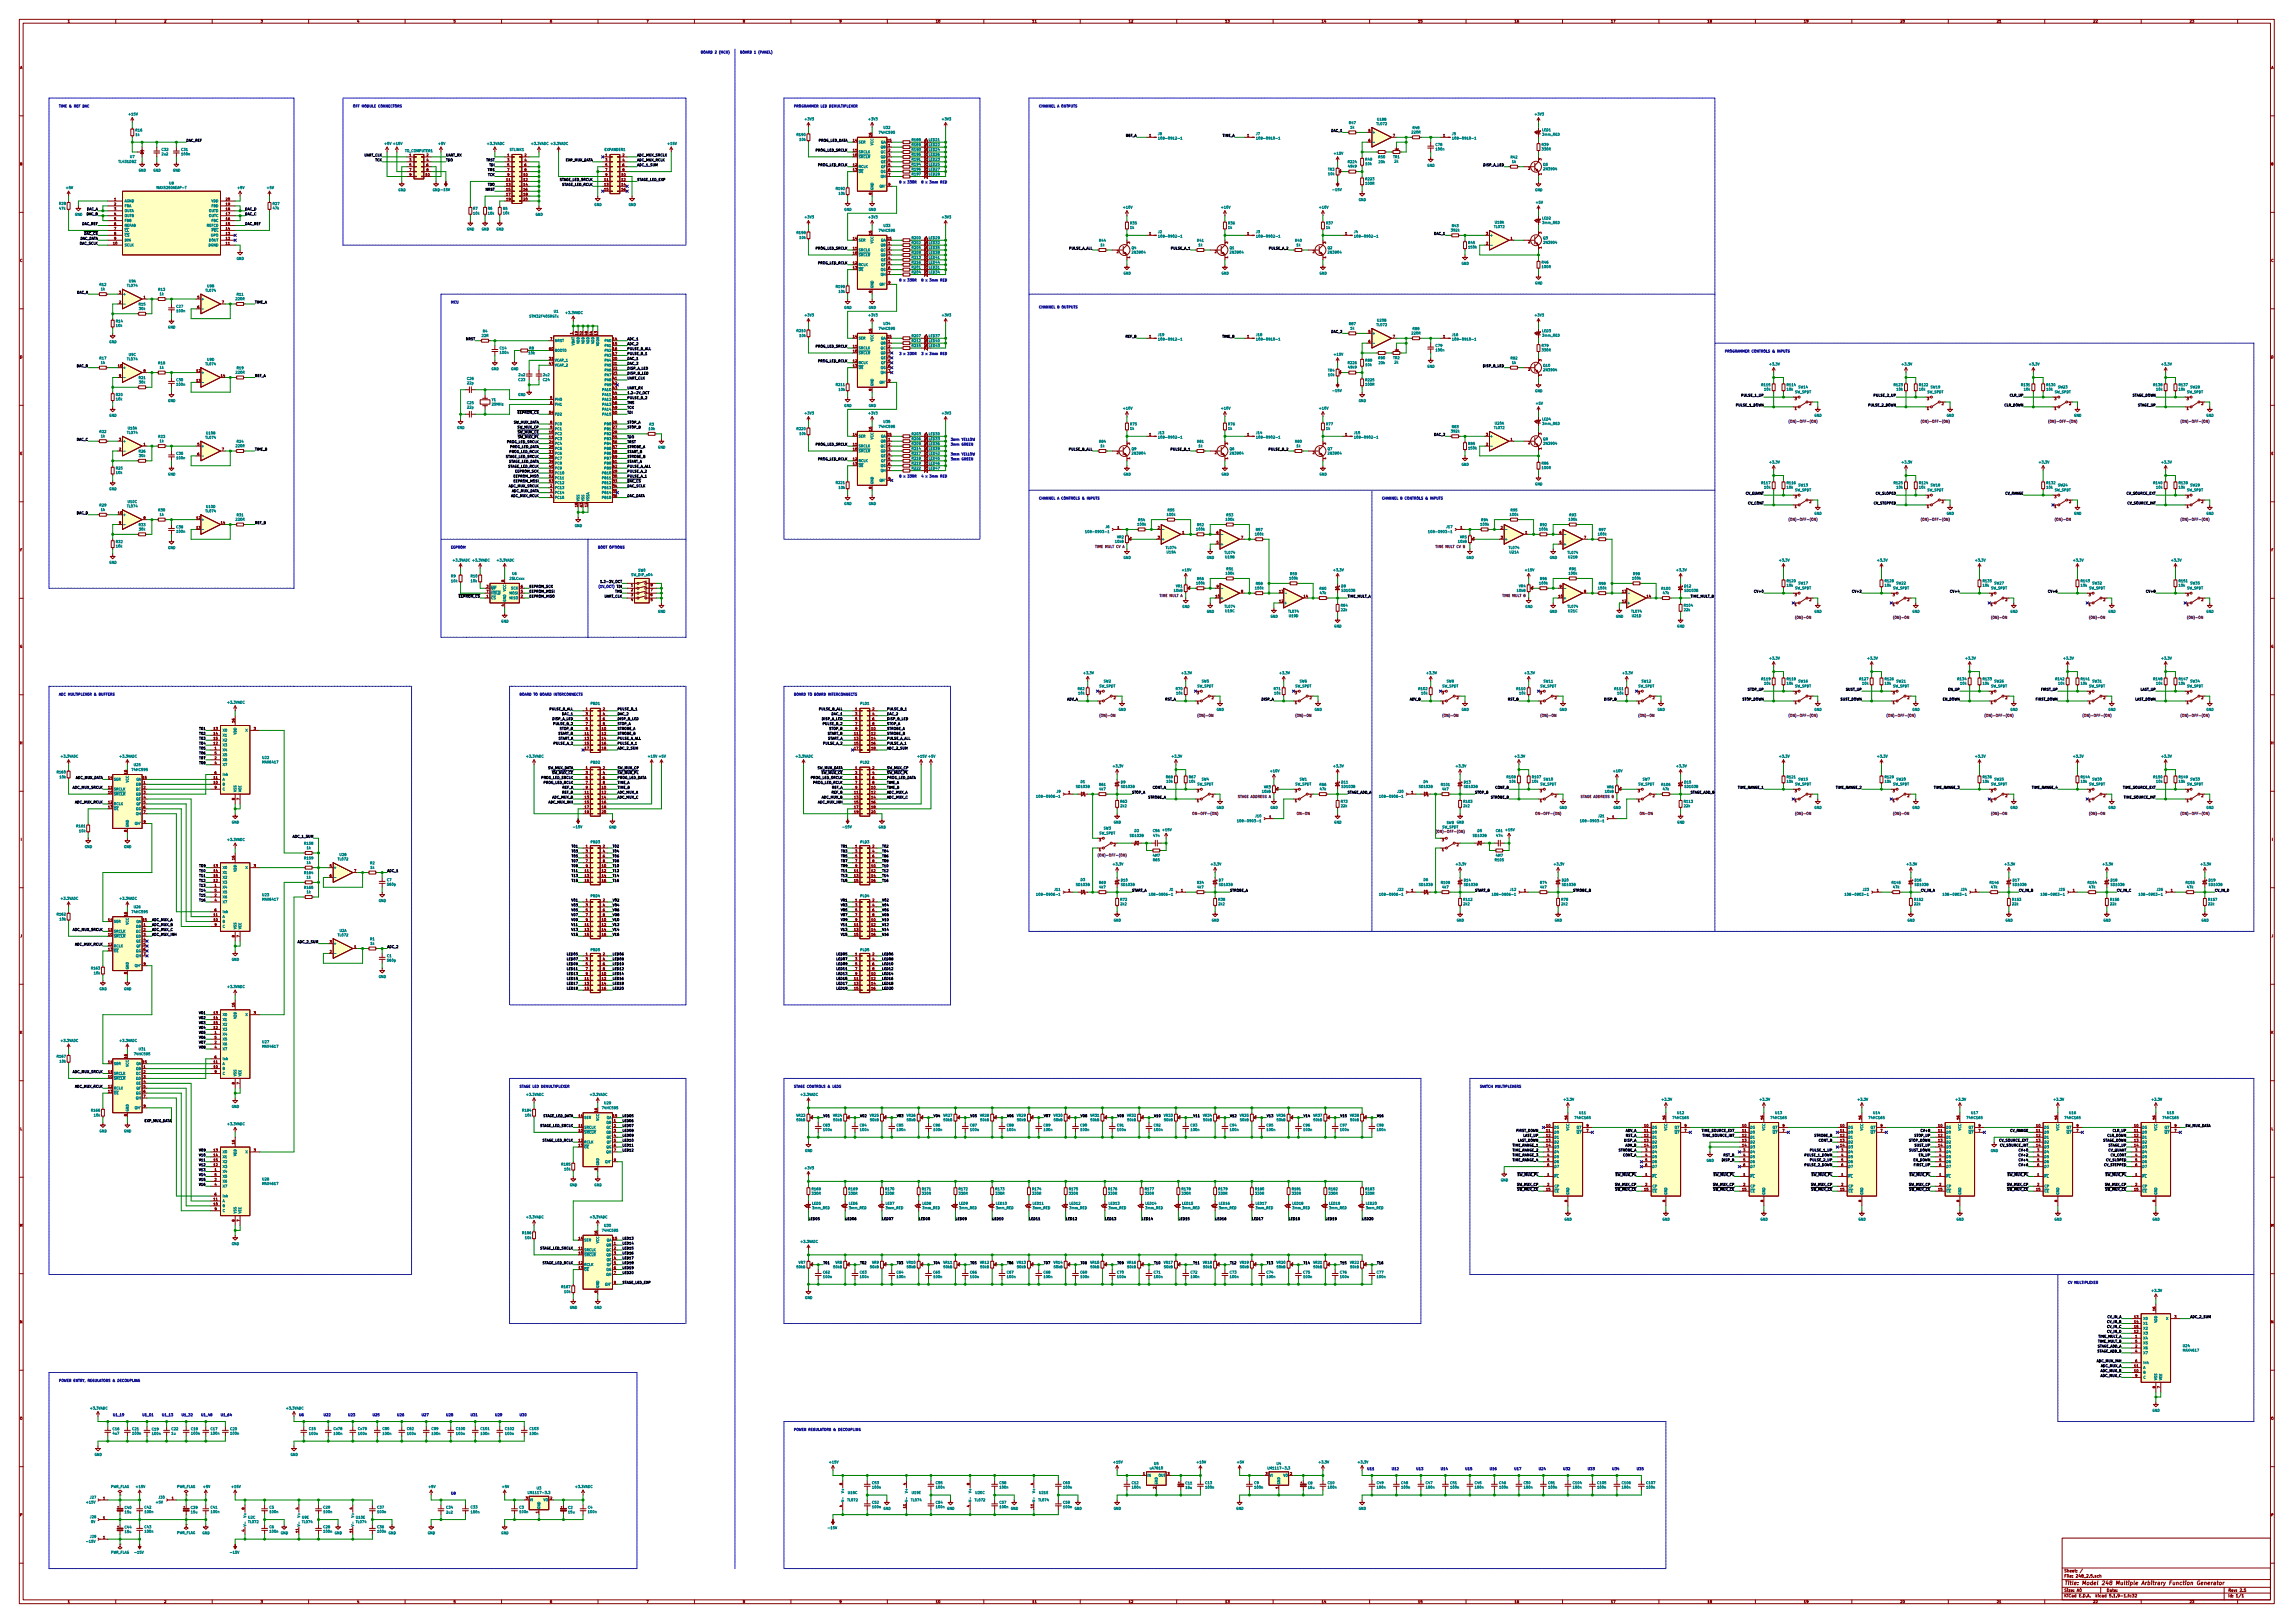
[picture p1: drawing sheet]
<svg xmlns="http://www.w3.org/2000/svg" width="1189mm" height="841mm" viewBox="0 0 1189 841" stroke-linecap="round" stroke-linejoin="round" font-family="sans-serif">
<defs><g id="words">
<text font-size="2.8" fill="#840000" x="1070" y="821">Title: Model 248 Multiple Arbitrary Function Generator</text>
<g font-size="2.1" fill="#840000">
<text x="1070" y="815">Sheet: /</text>
<text x="1070" y="817">File: 248_2.5.sch</text>
<text x="1070" y="828">KiCad E.D.A. kicad 5.1.9-1.fc32</text>
<text x="1070" y="825">Size: A0</text>
<text x="1092" y="825">Date:</text>
<text x="1155" y="825">Rev: 2.5</text>
<text x="1155" y="828">Id: 1/1</text>
</g>
<g font-size="1.8" fill="#840000">
<text x="35" y="12">1</text>
<text x="85" y="12">2</text>
<text x="135" y="12">3</text>
<text x="185" y="12">4</text>
<text x="235" y="12">5</text>
<text x="285" y="12">6</text>
<text x="335" y="12">7</text>
<text x="385" y="12">8</text>
<text x="435" y="12">9</text>
<text x="485" y="12">10</text>
<text x="535" y="12">11</text>
<text x="585" y="12">12</text>
<text x="635" y="12">13</text>
<text x="685" y="12">14</text>
<text x="735" y="12">15</text>
<text x="785" y="12">16</text>
<text x="835" y="12">17</text>
<text x="885" y="12">18</text>
<text x="935" y="12">19</text>
<text x="985" y="12">20</text>
<text x="1035" y="12">21</text>
<text x="1085" y="12">22</text>
<text x="1135" y="12">23</text>
<text x="10" y="36">A</text>
<text x="1177" y="36">A</text>
<text x="452" y="71" transform="rotate(-90 452 71)">16</text>
<text x="596" y="71">1</text>
<text x="647" y="71">1</text>
<text x="709" y="68">5</text>
<text x="722" y="71">7</text>
<text x="748" y="71">1</text>
<text x="442" y="73">14</text>
<text x="460" y="73">15</text>
<text x="461" y="76">1</text>
<text x="709" y="73">6</text>
<text x="212" y="81">1</text>
<text x="212" y="84">3</text>
<text x="221" y="81">2</text>
<text x="221" y="84">4</text>
<text x="263" y="81">1</text>
<text x="263" y="84">3</text>
<text x="272" y="81">2</text>
<text x="272" y="84">4</text>
<text x="314" y="81">1</text>
<text x="314" y="84">3</text>
<text x="323" y="81">2</text>
<text x="323" y="84">4</text>
<text x="442" y="81">10</text>
<text x="442" y="79">11</text>
<text x="461" y="79">2</text>
<text x="461" y="81">3</text>
<text x="461" y="84">4</text>
<text x="799" y="83" transform="rotate(-90 799 83)">3</text>
<text x="10" y="86">B</text>
<text x="212" y="86">5</text>
<text x="212" y="89">7</text>
<text x="221" y="86">6</text>
<text x="221" y="89">8</text>
<text x="263" y="86">5</text>
<text x="263" y="89">7</text>
<text x="272" y="86">6</text>
<text x="272" y="89">8</text>
<text x="314" y="86">5</text>
<text x="314" y="89">7</text>
<text x="323" y="86">6</text>
<text x="323" y="89">8</text>
<text x="442" y="86">12</text>
<text x="442" y="89">13</text>
<text x="461" y="86">5</text>
<text x="461" y="89">6</text>
<text x="792" y="88">2</text>
<text x="1177" y="86">B</text>
<text x="212" y="91">9</text>
<text x="221" y="91">10</text>
<text x="263" y="94">11</text>
<text x="263" y="91">9</text>
<text x="271" y="91">10</text>
<text x="271" y="94">12</text>
<text x="313" y="94">11</text>
<text x="314" y="91">9</text>
<text x="322" y="91">10</text>
<text x="322" y="94">12</text>
<text x="461" y="91">7</text>
<text x="799" y="91" transform="rotate(-90 799 91)">1</text>
<text x="263" y="96">13</text>
<text x="263" y="99">15</text>
<text x="263" y="101">17</text>
<text x="271" y="96">14</text>
<text x="271" y="99">16</text>
<text x="271" y="101">18</text>
<text x="313" y="96">13</text>
<text x="313" y="99">15</text>
<text x="322" y="96">14</text>
<text x="322" y="99">16</text>
<text x="452" y="101" transform="rotate(-90 452 101)">8</text>
<text x="461" y="96">9</text>
<text x="59" y="104">1</text>
<text x="59" y="106">2</text>
<text x="117" y="106">19</text>
<text x="117" y="104">20</text>
<text x="263" y="104">19</text>
<text x="271" y="104">20</text>
<text x="59" y="109">3</text>
<text x="59" y="112">4</text>
<text x="117" y="112">17</text>
<text x="117" y="109">18</text>
<text x="59" y="114">5</text>
<text x="59" y="117">6</text>
<text x="59" y="119">7</text>
<text x="117" y="119">14</text>
<text x="117" y="117">15</text>
<text x="117" y="114">16</text>
<text x="59" y="122">8</text>
<text x="59" y="124">9</text>
<text x="117" y="124">12</text>
<text x="117" y="122">13</text>
<text x="442" y="124">14</text>
<text x="452" y="122" transform="rotate(-90 452 122)">16</text>
<text x="460" y="124">15</text>
<text x="596" y="122">1</text>
<text x="647" y="122">1</text>
<text x="697" y="122">1</text>
<text x="770" y="122">3</text>
<text x="783" y="124">1</text>
<text x="799" y="121" transform="rotate(-90 799 121)">3</text>
<text x="59" y="127">10</text>
<text x="117" y="127">11</text>
<text x="442" y="132">10</text>
<text x="442" y="129">11</text>
<text x="461" y="127">1</text>
<text x="461" y="129">2</text>
<text x="461" y="132">3</text>
<text x="579" y="131">2</text>
<text x="586" y="126" transform="rotate(-90 586 126)">3</text>
<text x="630" y="131">2</text>
<text x="637" y="126" transform="rotate(-90 637 126)">3</text>
<text x="681" y="131">2</text>
<text x="687" y="126" transform="rotate(-90 687 126)">3</text>
<text x="770" y="127">2</text>
<text x="792" y="126">2</text>
<text x="799" y="129" transform="rotate(-90 799 129)">1</text>
<text x="10" y="136">C</text>
<text x="442" y="137">12</text>
<text x="461" y="134">4</text>
<text x="461" y="137">5</text>
<text x="586" y="134" transform="rotate(-90 586 134)">1</text>
<text x="637" y="134" transform="rotate(-90 637 134)">1</text>
<text x="687" y="134" transform="rotate(-90 687 134)">1</text>
<text x="1177" y="136">C</text>
<text x="442" y="139">13</text>
<text x="461" y="139">6</text>
<text x="461" y="142">7</text>
<text x="461" y="147">9</text>
<text x="62" y="152">3</text>
<text x="74" y="155">1</text>
<text x="102" y="155">5</text>
<text x="452" y="152" transform="rotate(-90 452 152)">8</text>
<text x="62" y="157">2</text>
<text x="102" y="160">6</text>
<text x="115" y="157">7</text>
<text x="297" y="173" transform="rotate(-90 297 173)">1</text>
<text x="299" y="174" transform="rotate(-90 299 174)">19</text>
<text x="302" y="174" transform="rotate(-90 302 174)">32</text>
<text x="305" y="174" transform="rotate(-90 305 174)">48</text>
<text x="307" y="174" transform="rotate(-90 307 174)">64</text>
<text x="310" y="174" transform="rotate(-90 310 174)">13</text>
<text x="452" y="172" transform="rotate(-90 452 172)">16</text>
<text x="709" y="172">5</text>
<text x="285" y="176">7</text>
<text x="318" y="176">14</text>
<text x="318" y="179">15</text>
<text x="442" y="175">14</text>
<text x="460" y="175">15</text>
<text x="461" y="178">1</text>
<text x="596" y="175">1</text>
<text x="647" y="175">1</text>
<text x="709" y="178">6</text>
<text x="722" y="175">7</text>
<text x="748" y="175">1</text>
<text x="10" y="186">D</text>
<text x="285" y="181">60</text>
<text x="318" y="181">16</text>
<text x="318" y="184">17</text>
<text x="442" y="183">10</text>
<text x="442" y="180">11</text>
<text x="461" y="180">2</text>
<text x="461" y="183">3</text>
<text x="461" y="185">4</text>
<text x="1177" y="186">D</text>
<text x="61" y="190">10</text>
<text x="285" y="186">31</text>
<text x="285" y="189">47</text>
<text x="318" y="186">20</text>
<text x="318" y="189">21</text>
<text x="318" y="192">22</text>
<text x="442" y="188">12</text>
<text x="442" y="190">13</text>
<text x="461" y="188">5</text>
<text x="461" y="190">6</text>
<text x="799" y="187" transform="rotate(-90 799 187)">3</text>
<text x="62" y="195">9</text>
<text x="74" y="193">8</text>
<text x="102" y="193">12</text>
<text x="102" y="198">13</text>
<text x="115" y="195">14</text>
<text x="318" y="194">23</text>
<text x="318" y="197">41</text>
<text x="461" y="193">7</text>
<text x="461" y="198">9</text>
<text x="792" y="192">2</text>
<text x="799" y="195" transform="rotate(-90 799 195)">1</text>
<text x="318" y="202">43</text>
<text x="318" y="199">42</text>
<text x="452" y="202" transform="rotate(-90 452 202)">8</text>
<text x="285" y="207">5</text>
<text x="285" y="209">6</text>
<text x="318" y="204">44</text>
<text x="318" y="207">45</text>
<text x="318" y="209">46</text>
<text x="930" y="207">3</text>
<text x="938" y="210">2</text>
<text x="999" y="207">3</text>
<text x="1007" y="210">2</text>
<text x="1065" y="207">3</text>
<text x="1073" y="210">2</text>
<text x="1134" y="207">3</text>
<text x="1141" y="210">2</text>
<text x="285" y="214">54</text>
<text x="318" y="212">49</text>
<text x="318" y="214">50</text>
<text x="930" y="212">1</text>
<text x="999" y="212">1</text>
<text x="1065" y="212">1</text>
<text x="1134" y="212">1</text>
<text x="285" y="219">8</text>
<text x="318" y="219">26</text>
<text x="285" y="225">10</text>
<text x="285" y="227">11</text>
<text x="285" y="222">9</text>
<text x="318" y="222">27</text>
<text x="318" y="225">28</text>
<text x="318" y="227">55</text>
<text x="442" y="226">14</text>
<text x="452" y="223" transform="rotate(-90 452 223)">16</text>
<text x="460" y="226">15</text>
<text x="596" y="226">1</text>
<text x="647" y="226">1</text>
<text x="697" y="226">1</text>
<text x="770" y="226">3</text>
<text x="799" y="225" transform="rotate(-90 799 225)">3</text>
<text x="62" y="233">2</text>
<text x="62" y="228">3</text>
<text x="74" y="231">1</text>
<text x="102" y="231">5</text>
<text x="115" y="233">7</text>
<text x="285" y="230">24</text>
<text x="285" y="232">25</text>
<text x="318" y="230">56</text>
<text x="318" y="232">57</text>
<text x="442" y="233">10</text>
<text x="442" y="231">11</text>
<text x="461" y="228">1</text>
<text x="461" y="231">2</text>
<text x="461" y="233">3</text>
<text x="586" y="230" transform="rotate(-90 586 230)">3</text>
<text x="637" y="230" transform="rotate(-90 637 230)">3</text>
<text x="687" y="230" transform="rotate(-90 687 230)">3</text>
<text x="770" y="231">2</text>
<text x="783" y="228">1</text>
<text x="792" y="230">2</text>
<text x="799" y="233" transform="rotate(-90 799 233)">1</text>
<text x="10" y="236">E</text>
<text x="102" y="236">6</text>
<text x="285" y="235">37</text>
<text x="285" y="237">38</text>
<text x="285" y="240">39</text>
<text x="318" y="235">58</text>
<text x="318" y="237">59</text>
<text x="318" y="240">61</text>
<text x="442" y="239">12</text>
<text x="461" y="236">4</text>
<text x="461" y="239">5</text>
<text x="579" y="235">2</text>
<text x="586" y="238" transform="rotate(-90 586 238)">1</text>
<text x="630" y="235">2</text>
<text x="637" y="238" transform="rotate(-90 637 238)">1</text>
<text x="681" y="235">2</text>
<text x="687" y="238" transform="rotate(-90 687 238)">1</text>
<text x="1177" y="236">E</text>
<text x="285" y="245">51</text>
<text x="285" y="242">40</text>
<text x="318" y="245">29</text>
<text x="318" y="242">62</text>
<text x="442" y="241">13</text>
<text x="461" y="241">6</text>
<text x="461" y="244">7</text>
<text x="285" y="247">52</text>
<text x="285" y="250">53</text>
<text x="318" y="247">30</text>
<text x="318" y="250">33</text>
<text x="461" y="249">9</text>
<text x="285" y="253">2</text>
<text x="285" y="255">3</text>
<text x="285" y="258">4</text>
<text x="318" y="253">34</text>
<text x="318" y="255">35</text>
<text x="318" y="258">36</text>
<text x="452" y="253" transform="rotate(-90 452 253)">8</text>
<text x="299" y="263" transform="rotate(-90 299 263)">18</text>
<text x="302" y="263" transform="rotate(-90 302 263)">63</text>
<text x="305" y="263" transform="rotate(-90 305 263)">12</text>
<text x="930" y="263">1</text>
<text x="930" y="258">3</text>
<text x="938" y="261">2</text>
<text x="999" y="263">1</text>
<text x="999" y="258">3</text>
<text x="1007" y="261">2</text>
<text x="1065" y="263">1</text>
<text x="1065" y="258">3</text>
<text x="1073" y="261">2</text>
<text x="1134" y="263">1</text>
<text x="1134" y="258">3</text>
<text x="1141" y="261">2</text>
<text x="61" y="266">10</text>
<text x="74" y="269">8</text>
<text x="102" y="269">12</text>
<text x="62" y="272">9</text>
<text x="102" y="274">13</text>
<text x="115" y="272">14</text>
<text x="579" y="274">1</text>
<text x="600" y="274">2</text>
<text x="757" y="274">1</text>
<text x="778" y="274">2</text>
<text x="600" y="279">3</text>
<text x="613" y="277">1</text>
<text x="631" y="282">5</text>
<text x="631" y="277">6</text>
<text x="643" y="279">7</text>
<text x="778" y="279">3</text>
<text x="791" y="277">1</text>
<text x="809" y="282">5</text>
<text x="809" y="277">6</text>
<text x="821" y="279">7</text>
<text x="10" y="286">F</text>
<text x="1177" y="286">F</text>
<text x="252" y="305">3</text>
<text x="261" y="302" transform="rotate(-90 261 302)">8</text>
<text x="270" y="305">6</text>
<text x="327" y="304">1</text>
<text x="337" y="304">8</text>
<text x="631" y="305">9</text>
<text x="809" y="305">9</text>
<text x="252" y="310">1</text>
<text x="252" y="307">7</text>
<text x="270" y="310">2</text>
<text x="270" y="307">5</text>
<text x="327" y="306">2</text>
<text x="327" y="309">3</text>
<text x="327" y="311">4</text>
<text x="337" y="311">5</text>
<text x="337" y="309">6</text>
<text x="337" y="306">7</text>
<text x="630" y="310">10</text>
<text x="643" y="307">8</text>
<text x="663" y="307">13</text>
<text x="676" y="310">14</text>
<text x="808" y="310">10</text>
<text x="821" y="307">8</text>
<text x="841" y="307">13</text>
<text x="854" y="310">14</text>
<text x="930" y="309">3</text>
<text x="938" y="311">2</text>
<text x="981" y="309">3</text>
<text x="989" y="311">2</text>
<text x="1032" y="309">3</text>
<text x="1040" y="311">2</text>
<text x="1083" y="309">3</text>
<text x="1090" y="311">2</text>
<text x="1134" y="309">3</text>
<text x="1141" y="311">2</text>
<text x="261" y="314" transform="rotate(-90 261 314)">4</text>
<text x="663" y="312">12</text>
<text x="841" y="312">12</text>
<text x="930" y="314">1</text>
<text x="981" y="314">1</text>
<text x="1032" y="314">1</text>
<text x="1083" y="314">1</text>
<text x="1134" y="314">1</text>
<text x="10" y="336">G</text>
<text x="1177" y="336">G</text>
<text x="570" y="360">3</text>
<text x="621" y="360">3</text>
<text x="671" y="360">3</text>
<text x="748" y="360">3</text>
<text x="798" y="360">3</text>
<text x="849" y="360">3</text>
<text x="930" y="360">3</text>
<text x="981" y="360">3</text>
<text x="1032" y="360">3</text>
<text x="1083" y="360">3</text>
<text x="1134" y="360">3</text>
<text x="570" y="365">1</text>
<text x="577" y="362">2</text>
<text x="621" y="365">1</text>
<text x="628" y="362">2</text>
<text x="671" y="365">1</text>
<text x="679" y="362">2</text>
<text x="748" y="365">1</text>
<text x="755" y="362">2</text>
<text x="798" y="365">1</text>
<text x="806" y="362">2</text>
<text x="849" y="365">1</text>
<text x="857" y="362">2</text>
<text x="930" y="365">1</text>
<text x="938" y="362">2</text>
<text x="981" y="365">1</text>
<text x="989" y="362">2</text>
<text x="1032" y="365">1</text>
<text x="1040" y="362">2</text>
<text x="1083" y="365">1</text>
<text x="1090" y="362">2</text>
<text x="1134" y="365">1</text>
<text x="1141" y="362">2</text>
<text x="304" y="368">1</text>
<text x="304" y="371">3</text>
<text x="313" y="368">2</text>
<text x="313" y="371">4</text>
<text x="443" y="368">1</text>
<text x="443" y="371">3</text>
<text x="452" y="368">2</text>
<text x="452" y="371">4</text>
<text x="122" y="374" transform="rotate(-90 122 374)">16</text>
<text x="304" y="373">5</text>
<text x="304" y="376">7</text>
<text x="313" y="373">6</text>
<text x="313" y="376">8</text>
<text x="443" y="373">5</text>
<text x="443" y="376">7</text>
<text x="452" y="373">6</text>
<text x="452" y="376">8</text>
<text x="111" y="378">13</text>
<text x="111" y="381">14</text>
<text x="111" y="383">15</text>
<text x="132" y="378">3</text>
<text x="303" y="381">11</text>
<text x="303" y="383">13</text>
<text x="304" y="378">9</text>
<text x="312" y="378">10</text>
<text x="312" y="381">12</text>
<text x="312" y="383">14</text>
<text x="443" y="381">11</text>
<text x="443" y="383">13</text>
<text x="443" y="378">9</text>
<text x="452" y="378">10</text>
<text x="452" y="381">12</text>
<text x="452" y="383">14</text>
<text x="10" y="386">H</text>
<text x="111" y="386">12</text>
<text x="111" y="388">1</text>
<text x="303" y="386">15</text>
<text x="303" y="388">17</text>
<text x="312" y="386">16</text>
<text x="312" y="388">18</text>
<text x="443" y="386">15</text>
<text x="443" y="388">17</text>
<text x="452" y="386">16</text>
<text x="452" y="388">18</text>
<text x="1177" y="386">H</text>
<text x="111" y="393">2</text>
<text x="111" y="391">5</text>
<text x="66" y="401" transform="rotate(-90 66 401)">16</text>
<text x="111" y="396">4</text>
<text x="111" y="401">6</text>
<text x="304" y="399">1</text>
<text x="304" y="401">3</text>
<text x="313" y="399">2</text>
<text x="313" y="401">4</text>
<text x="443" y="399">1</text>
<text x="443" y="401">3</text>
<text x="452" y="399">2</text>
<text x="452" y="401">4</text>
<text x="56" y="404">14</text>
<text x="74" y="404">15</text>
<text x="74" y="406">1</text>
<text x="111" y="406">10</text>
<text x="111" y="404">11</text>
<text x="304" y="404">5</text>
<text x="304" y="406">7</text>
<text x="313" y="404">6</text>
<text x="313" y="406">8</text>
<text x="443" y="404">5</text>
<text x="443" y="406">7</text>
<text x="452" y="404">6</text>
<text x="452" y="406">8</text>
<text x="56" y="411">10</text>
<text x="56" y="409">11</text>
<text x="74" y="409">2</text>
<text x="74" y="411">3</text>
<text x="74" y="414">4</text>
<text x="111" y="409">9</text>
<text x="303" y="411">11</text>
<text x="303" y="414">13</text>
<text x="304" y="409">9</text>
<text x="312" y="409">10</text>
<text x="312" y="411">12</text>
<text x="312" y="414">14</text>
<text x="443" y="411">11</text>
<text x="443" y="414">13</text>
<text x="443" y="409">9</text>
<text x="452" y="409">10</text>
<text x="452" y="411">12</text>
<text x="452" y="414">14</text>
<text x="554" y="411">1</text>
<text x="621" y="410">3</text>
<text x="628" y="413">2</text>
<text x="671" y="410">3</text>
<text x="679" y="413">2</text>
<text x="732" y="411">1</text>
<text x="798" y="410">3</text>
<text x="806" y="413">2</text>
<text x="849" y="410">3</text>
<text x="857" y="413">2</text>
<text x="930" y="410">3</text>
<text x="938" y="413">2</text>
<text x="981" y="410">3</text>
<text x="989" y="413">2</text>
<text x="1032" y="410">3</text>
<text x="1040" y="413">2</text>
<text x="1083" y="410">3</text>
<text x="1090" y="413">2</text>
<text x="1134" y="410">3</text>
<text x="1141" y="413">2</text>
<text x="56" y="416">12</text>
<text x="56" y="419">13</text>
<text x="74" y="416">5</text>
<text x="74" y="419">6</text>
<text x="122" y="415" transform="rotate(-90 122 415)">8</text>
<text x="124" y="415" transform="rotate(-90 124 415)">7</text>
<text x="303" y="416">15</text>
<text x="303" y="419">17</text>
<text x="312" y="416">16</text>
<text x="312" y="419">18</text>
<text x="443" y="416">15</text>
<text x="443" y="419">17</text>
<text x="452" y="416">16</text>
<text x="452" y="419">18</text>
<text x="621" y="416">1</text>
<text x="671" y="416">1</text>
<text x="798" y="416">1</text>
<text x="849" y="416">1</text>
<text x="930" y="416">1</text>
<text x="981" y="416">1</text>
<text x="1032" y="416">1</text>
<text x="1083" y="416">1</text>
<text x="1134" y="416">1</text>
<text x="74" y="421">7</text>
<text x="303" y="421">19</text>
<text x="312" y="421">20</text>
<text x="443" y="421">19</text>
<text x="452" y="421">20</text>
<text x="658" y="424">1</text>
<text x="836" y="424">1</text>
<text x="66" y="431" transform="rotate(-90 66 431)">8</text>
<text x="74" y="426">9</text>
<text x="11" y="436">I</text>
<text x="570" y="436">3</text>
<text x="748" y="436">3</text>
<text x="1178" y="436">I</text>
<text x="304" y="439">1</text>
<text x="304" y="442">3</text>
<text x="313" y="439">2</text>
<text x="313" y="442">4</text>
<text x="443" y="439">1</text>
<text x="443" y="442">3</text>
<text x="452" y="439">2</text>
<text x="452" y="442">4</text>
<text x="570" y="441">1</text>
<text x="577" y="438">2</text>
<text x="748" y="441">1</text>
<text x="755" y="438">2</text>
<text x="111" y="449">13</text>
<text x="122" y="445" transform="rotate(-90 122 445)">16</text>
<text x="132" y="449">3</text>
<text x="171" y="449">5</text>
<text x="304" y="444">5</text>
<text x="304" y="447">7</text>
<text x="304" y="449">9</text>
<text x="312" y="449">10</text>
<text x="313" y="444">6</text>
<text x="313" y="447">8</text>
<text x="443" y="444">5</text>
<text x="443" y="447">7</text>
<text x="443" y="449">9</text>
<text x="452" y="449">10</text>
<text x="452" y="444">6</text>
<text x="452" y="447">8</text>
<text x="111" y="452">14</text>
<text x="111" y="454">15</text>
<text x="171" y="454">6</text>
<text x="184" y="452">7</text>
<text x="303" y="452">11</text>
<text x="303" y="454">13</text>
<text x="312" y="452">12</text>
<text x="312" y="454">14</text>
<text x="443" y="452">11</text>
<text x="443" y="454">13</text>
<text x="452" y="452">12</text>
<text x="452" y="454">14</text>
<text x="111" y="457">12</text>
<text x="111" y="460">1</text>
<text x="303" y="457">15</text>
<text x="312" y="457">16</text>
<text x="443" y="457">15</text>
<text x="452" y="457">16</text>
<text x="111" y="465">2</text>
<text x="111" y="467">4</text>
<text x="111" y="462">5</text>
<text x="304" y="467">1</text>
<text x="313" y="467">2</text>
<text x="443" y="467">1</text>
<text x="452" y="467">2</text>
<text x="554" y="462">1</text>
<text x="612" y="462">1</text>
<text x="732" y="462">1</text>
<text x="790" y="462">1</text>
<text x="973" y="462">1</text>
<text x="1024" y="462">1</text>
<text x="1075" y="462">1</text>
<text x="1125" y="462">1</text>
<text x="111" y="472">6</text>
<text x="304" y="470">3</text>
<text x="304" y="472">5</text>
<text x="313" y="470">4</text>
<text x="313" y="472">6</text>
<text x="443" y="470">3</text>
<text x="443" y="472">5</text>
<text x="452" y="470">4</text>
<text x="452" y="472">6</text>
<text x="56" y="477">14</text>
<text x="66" y="475" transform="rotate(-90 66 475)">16</text>
<text x="74" y="477">15</text>
<text x="74" y="480">1</text>
<text x="111" y="477">10</text>
<text x="111" y="475">11</text>
<text x="111" y="480">9</text>
<text x="303" y="480">11</text>
<text x="304" y="475">7</text>
<text x="304" y="477">9</text>
<text x="312" y="477">10</text>
<text x="312" y="480">12</text>
<text x="313" y="475">8</text>
<text x="443" y="480">11</text>
<text x="443" y="475">7</text>
<text x="443" y="477">9</text>
<text x="452" y="477">10</text>
<text x="452" y="480">12</text>
<text x="452" y="475">8</text>
<text x="11" y="486">J</text>
<text x="56" y="485">10</text>
<text x="56" y="482">11</text>
<text x="74" y="482">2</text>
<text x="74" y="485">3</text>
<text x="122" y="486" transform="rotate(-90 122 486)">8</text>
<text x="124" y="486" transform="rotate(-90 124 486)">7</text>
<text x="303" y="482">13</text>
<text x="303" y="485">15</text>
<text x="312" y="482">14</text>
<text x="312" y="485">16</text>
<text x="443" y="482">13</text>
<text x="443" y="485">15</text>
<text x="452" y="482">14</text>
<text x="452" y="485">16</text>
<text x="1178" y="486">J</text>
<text x="56" y="490">12</text>
<text x="74" y="487">4</text>
<text x="74" y="490">5</text>
<text x="171" y="489">3</text>
<text x="184" y="491">1</text>
<text x="56" y="493">13</text>
<text x="74" y="493">6</text>
<text x="74" y="495">7</text>
<text x="171" y="494">2</text>
<text x="304" y="495">1</text>
<text x="304" y="498">3</text>
<text x="313" y="495">2</text>
<text x="313" y="498">4</text>
<text x="443" y="495">1</text>
<text x="443" y="498">3</text>
<text x="452" y="495">2</text>
<text x="452" y="498">4</text>
<text x="74" y="500">9</text>
<text x="304" y="500">5</text>
<text x="304" y="503">7</text>
<text x="313" y="500">6</text>
<text x="313" y="503">8</text>
<text x="443" y="500">5</text>
<text x="443" y="503">7</text>
<text x="452" y="500">6</text>
<text x="452" y="503">8</text>
<text x="66" y="505" transform="rotate(-90 66 505)">8</text>
<text x="303" y="508">11</text>
<text x="304" y="505">9</text>
<text x="312" y="505">10</text>
<text x="312" y="508">12</text>
<text x="443" y="508">11</text>
<text x="443" y="505">9</text>
<text x="452" y="505">10</text>
<text x="452" y="508">12</text>
<text x="303" y="510">13</text>
<text x="303" y="513">15</text>
<text x="312" y="510">14</text>
<text x="312" y="513">16</text>
<text x="443" y="510">13</text>
<text x="443" y="513">15</text>
<text x="452" y="510">14</text>
<text x="452" y="513">16</text>
<text x="122" y="522" transform="rotate(-90 122 522)">16</text>
<text x="111" y="526">13</text>
<text x="132" y="526">3</text>
<text x="111" y="533">12</text>
<text x="111" y="528">14</text>
<text x="111" y="531">15</text>
<text x="10" y="536">K</text>
<text x="111" y="536">1</text>
<text x="111" y="538">5</text>
<text x="1177" y="536">K</text>
<text x="111" y="541">2</text>
<text x="111" y="543">4</text>
<text x="56" y="551">14</text>
<text x="66" y="548" transform="rotate(-90 66 548)">16</text>
<text x="74" y="551">15</text>
<text x="111" y="551">11</text>
<text x="111" y="548">6</text>
<text x="56" y="556">11</text>
<text x="74" y="553">1</text>
<text x="74" y="556">2</text>
<text x="111" y="553">10</text>
<text x="111" y="556">9</text>
<text x="56" y="559">10</text>
<text x="56" y="564">12</text>
<text x="74" y="559">3</text>
<text x="74" y="561">4</text>
<text x="74" y="564">5</text>
<text x="122" y="562" transform="rotate(-90 122 562)">8</text>
<text x="124" y="562" transform="rotate(-90 124 562)">7</text>
<text x="56" y="566">13</text>
<text x="74" y="566">6</text>
<text x="74" y="569">7</text>
<text x="74" y="574">9</text>
<text x="66" y="578" transform="rotate(-90 66 578)">8</text>
<text x="300" y="579">14</text>
<text x="310" y="576" transform="rotate(-90 310 576)">16</text>
<text x="318" y="579">15</text>
<text x="318" y="581">1</text>
<text x="813" y="580" transform="rotate(-90 813 580)">16</text>
<text x="863" y="580" transform="rotate(-90 863 580)">16</text>
<text x="914" y="580" transform="rotate(-90 914 580)">16</text>
<text x="965" y="580" transform="rotate(-90 965 580)">16</text>
<text x="1016" y="580" transform="rotate(-90 1016 580)">16</text>
<text x="1067" y="580" transform="rotate(-90 1067 580)">16</text>
<text x="1117" y="580" transform="rotate(-90 1117 580)">16</text>
<text x="10" y="586">L</text>
<text x="300" y="587">10</text>
<text x="300" y="584">11</text>
<text x="318" y="584">2</text>
<text x="318" y="587">3</text>
<text x="802" y="584">10</text>
<text x="802" y="587">11</text>
<text x="822" y="587">7</text>
<text x="822" y="584">9</text>
<text x="852" y="584">10</text>
<text x="852" y="587">11</text>
<text x="873" y="587">7</text>
<text x="873" y="584">9</text>
<text x="903" y="584">10</text>
<text x="903" y="587">11</text>
<text x="924" y="587">7</text>
<text x="924" y="584">9</text>
<text x="954" y="584">10</text>
<text x="954" y="587">11</text>
<text x="975" y="587">7</text>
<text x="975" y="584">9</text>
<text x="1005" y="584">10</text>
<text x="1005" y="587">11</text>
<text x="1026" y="587">7</text>
<text x="1026" y="584">9</text>
<text x="1056" y="584">10</text>
<text x="1056" y="587">11</text>
<text x="1076" y="587">7</text>
<text x="1076" y="584">9</text>
<text x="1106" y="584">10</text>
<text x="1106" y="587">11</text>
<text x="1127" y="587">7</text>
<text x="1127" y="584">9</text>
<text x="1177" y="586">L</text>
<text x="122" y="593" transform="rotate(-90 122 593)">16</text>
<text x="300" y="592">12</text>
<text x="318" y="589">4</text>
<text x="318" y="592">5</text>
<text x="802" y="589">12</text>
<text x="802" y="592">13</text>
<text x="852" y="589">12</text>
<text x="852" y="592">13</text>
<text x="903" y="589">12</text>
<text x="903" y="592">13</text>
<text x="954" y="589">12</text>
<text x="954" y="592">13</text>
<text x="1005" y="589">12</text>
<text x="1005" y="592">13</text>
<text x="1056" y="589">12</text>
<text x="1056" y="592">13</text>
<text x="1106" y="589">12</text>
<text x="1106" y="592">13</text>
<text x="111" y="597">13</text>
<text x="111" y="599">14</text>
<text x="132" y="597">3</text>
<text x="300" y="594">13</text>
<text x="318" y="594">6</text>
<text x="318" y="597">7</text>
<text x="802" y="594">14</text>
<text x="802" y="597">3</text>
<text x="802" y="599">4</text>
<text x="852" y="594">14</text>
<text x="853" y="597">3</text>
<text x="853" y="599">4</text>
<text x="903" y="594">14</text>
<text x="904" y="597">3</text>
<text x="904" y="599">4</text>
<text x="954" y="594">14</text>
<text x="955" y="597">3</text>
<text x="955" y="599">4</text>
<text x="1005" y="594">14</text>
<text x="1005" y="597">3</text>
<text x="1005" y="599">4</text>
<text x="1056" y="594">14</text>
<text x="1056" y="597">3</text>
<text x="1056" y="599">4</text>
<text x="1106" y="594">14</text>
<text x="1107" y="597">3</text>
<text x="1107" y="599">4</text>
<text x="111" y="604">12</text>
<text x="111" y="602">15</text>
<text x="318" y="602">9</text>
<text x="802" y="602">5</text>
<text x="802" y="604">6</text>
<text x="853" y="602">5</text>
<text x="853" y="604">6</text>
<text x="904" y="602">5</text>
<text x="904" y="604">6</text>
<text x="955" y="602">5</text>
<text x="955" y="604">6</text>
<text x="1005" y="602">5</text>
<text x="1005" y="604">6</text>
<text x="1056" y="602">5</text>
<text x="1056" y="604">6</text>
<text x="1107" y="602">5</text>
<text x="1107" y="604">6</text>
<text x="111" y="607">1</text>
<text x="111" y="612">2</text>
<text x="111" y="609">5</text>
<text x="310" y="606" transform="rotate(-90 310 606)">8</text>
<text x="802" y="609">1</text>
<text x="853" y="609">1</text>
<text x="904" y="609">1</text>
<text x="955" y="609">1</text>
<text x="1005" y="609">1</text>
<text x="1056" y="609">1</text>
<text x="1107" y="609">1</text>
<text x="111" y="614">4</text>
<text x="802" y="617">15</text>
<text x="802" y="614">2</text>
<text x="852" y="617">15</text>
<text x="853" y="614">2</text>
<text x="903" y="617">15</text>
<text x="904" y="614">2</text>
<text x="954" y="617">15</text>
<text x="955" y="614">2</text>
<text x="1005" y="617">15</text>
<text x="1005" y="614">2</text>
<text x="1056" y="617">15</text>
<text x="1056" y="614">2</text>
<text x="1106" y="617">15</text>
<text x="1107" y="614">2</text>
<text x="111" y="622">11</text>
<text x="111" y="620">6</text>
<text x="813" y="623" transform="rotate(-90 813 623)">8</text>
<text x="863" y="623" transform="rotate(-90 863 623)">8</text>
<text x="914" y="623" transform="rotate(-90 914 623)">8</text>
<text x="965" y="623" transform="rotate(-90 965 623)">8</text>
<text x="1016" y="623" transform="rotate(-90 1016 623)">8</text>
<text x="1067" y="623" transform="rotate(-90 1067 623)">8</text>
<text x="1117" y="623" transform="rotate(-90 1117 623)">8</text>
<text x="111" y="625">10</text>
<text x="111" y="627">9</text>
<text x="10" y="636">M</text>
<text x="122" y="633" transform="rotate(-90 122 633)">8</text>
<text x="124" y="633" transform="rotate(-90 124 633)">7</text>
<text x="1177" y="636">M</text>
<text x="310" y="640" transform="rotate(-90 310 640)">16</text>
<text x="300" y="647">11</text>
<text x="300" y="642">14</text>
<text x="318" y="642">15</text>
<text x="318" y="645">1</text>
<text x="318" y="647">2</text>
<text x="300" y="650">10</text>
<text x="318" y="650">3</text>
<text x="318" y="653">4</text>
<text x="300" y="655">12</text>
<text x="300" y="658">13</text>
<text x="318" y="655">5</text>
<text x="318" y="658">6</text>
<text x="318" y="660">7</text>
<text x="318" y="665">9</text>
<text x="310" y="670" transform="rotate(-90 310 670)">8</text>
<text x="1106" y="683">13</text>
<text x="1117" y="679" transform="rotate(-90 1117 679)">16</text>
<text x="1127" y="683">3</text>
<text x="10" y="686">N</text>
<text x="1106" y="686">14</text>
<text x="1106" y="688">15</text>
<text x="1177" y="686">N</text>
<text x="1106" y="691">12</text>
<text x="1107" y="693">1</text>
<text x="1107" y="696">5</text>
<text x="1107" y="698">2</text>
<text x="1107" y="701">4</text>
<text x="1107" y="706">6</text>
<text x="1106" y="711">10</text>
<text x="1106" y="708">11</text>
<text x="1107" y="714">9</text>
<text x="1117" y="719" transform="rotate(-90 1117 719)">8</text>
<text x="1120" y="719" transform="rotate(-90 1120 719)">7</text>
<text x="10" y="736">O</text>
<text x="1177" y="736">O</text>
<text x="593" y="764">1</text>
<text x="605" y="764">3</text>
<text x="656" y="764">3</text>
<text x="669" y="764">2</text>
<text x="437" y="769" transform="rotate(-90 437 769)">8</text>
<text x="470" y="769" transform="rotate(-90 470 769)">4</text>
<text x="503" y="769" transform="rotate(-90 503 769)">8</text>
<text x="536" y="769" transform="rotate(-90 536 769)">4</text>
<text x="599" y="771" transform="rotate(-90 599 771)">2</text>
<text x="663" y="771" transform="rotate(-90 663 771)">1</text>
<text x="53" y="777">1</text>
<text x="89" y="777">1</text>
<text x="273" y="777">3</text>
<text x="285" y="777">2</text>
<text x="10" y="786">P</text>
<text x="127" y="782" transform="rotate(-90 127 782)">8</text>
<text x="155" y="782" transform="rotate(-90 155 782)">4</text>
<text x="183" y="782" transform="rotate(-90 183 782)">4</text>
<text x="279" y="784" transform="rotate(-90 279 784)">1</text>
<text x="437" y="781" transform="rotate(-90 437 781)">4</text>
<text x="470" y="781" transform="rotate(-90 470 781)">11</text>
<text x="503" y="781" transform="rotate(-90 503 781)">4</text>
<text x="536" y="781" transform="rotate(-90 536 781)">11</text>
<text x="1177" y="786">P</text>
<text x="53" y="787">1</text>
<text x="53" y="797">1</text>
<text x="127" y="794" transform="rotate(-90 127 794)">4</text>
<text x="155" y="794" transform="rotate(-90 155 794)">11</text>
<text x="183" y="794" transform="rotate(-90 183 794)">11</text>
<text x="35" y="831">1</text>
<text x="85" y="831">2</text>
<text x="135" y="831">3</text>
<text x="185" y="831">4</text>
<text x="235" y="831">5</text>
<text x="285" y="831">6</text>
<text x="335" y="831">7</text>
<text x="385" y="831">8</text>
<text x="435" y="831">9</text>
<text x="485" y="831">10</text>
<text x="535" y="831">11</text>
<text x="585" y="831">12</text>
<text x="635" y="831">13</text>
<text x="685" y="831">14</text>
<text x="735" y="831">15</text>
<text x="785" y="831">16</text>
<text x="835" y="831">17</text>
<text x="885" y="831">18</text>
<text x="935" y="831">19</text>
<text x="985" y="831">20</text>
<text x="1035" y="831">21</text>
<text x="1085" y="831">22</text>
<text x="1135" y="831">23</text>
</g>
<g font-size="1.8" fill="#0000c2">
<text x="365" y="28">BOARD 2 (MCU)</text>
<text x="384" y="28">BOARD 1 (PANEL)</text>
<text x="30" y="56">TIME &amp; REF DAC</text>
<text x="183" y="56">OFF MODULE CONNECTORS</text>
<text x="411" y="56">PROGRAMMER LED DEMULTIPLEXER</text>
<text x="538" y="56">CHANNEL A OUTPUTS</text>
<text x="466" y="95">8 x 330R</text>
<text x="478" y="95">8 x 3mm RED</text>
<text x="466" y="146">8 x 330R</text>
<text x="478" y="146">8 x 3mm RED</text>
<text x="234" y="157">MCU</text>
<text x="538" y="160">CHANNEL B OUTPUTS</text>
<text x="466" y="184">3 x 330R</text>
<text x="478" y="184">3 x 3mm RED</text>
<text x="894" y="183">PROGRAMMER CONTROLS &amp; INPUTS</text>
<text x="493" y="231">3mm GREEN</text>
<text x="493" y="228">3mm YELLOW</text>
<text x="493" y="239">3mm GREEN</text>
<text x="493" y="236">3mm YELLOW</text>
<text x="466" y="247">8 x 330R</text>
<text x="478" y="247">4 x 3mm RED</text>
<text x="538" y="259">CHANNEL A CONTROLS &amp; INPUTS</text>
<text x="716" y="259">CHANNEL B CONTROLS &amp; INPUTS</text>
<text x="234" y="284">EEPROM</text>
<text x="310" y="284">BOOT OPTIONS</text>
<text x="311" y="305">(1V_OCT) TDI</text>
<text x="30" y="360">ADC MULTIPLEXER &amp; BUFFERS</text>
<text x="269" y="360">BOARD TO BOARD INTERCONNECTS</text>
<text x="411" y="360">BOARD TO BOARD INTERCONNECTS</text>
<text x="269" y="564">STAGE LED DEMULTIPLEXER</text>
<text x="411" y="564">STAGE CONTROLS &amp; LEDS</text>
<text x="767" y="564">SWITCH MULTIPLEXERS</text>
<text x="1072" y="665">CV MULTIPLEXER</text>
<text x="30" y="716">POWER ENTRY, REGULATORS &amp; DECOUPLING</text>
<text x="58" y="734">U1_19</text>
<text x="74" y="734">U1_01</text>
<text x="84" y="734">U1_13</text>
<text x="94" y="734">U1_32</text>
<text x="104" y="734">U1_48</text>
<text x="114" y="734">U1_64</text>
<text x="155" y="734">U6</text>
<text x="168" y="734">U22</text>
<text x="180" y="734">U23</text>
<text x="193" y="734">U25</text>
<text x="206" y="734">U26</text>
<text x="218" y="734">U27</text>
<text x="231" y="734">U28</text>
<text x="244" y="734">U31</text>
<text x="257" y="734">U29</text>
<text x="269" y="734">U30</text>
<text x="411" y="741">POWER REGULATORS &amp; DECOUPLING</text>
<text x="709" y="762">U11</text>
<text x="721" y="762">U12</text>
<text x="734" y="762">U13</text>
<text x="747" y="762">U14</text>
<text x="759" y="762">U15</text>
<text x="772" y="762">U16</text>
<text x="785" y="762">U17</text>
<text x="798" y="762">U24</text>
<text x="810" y="762">U32</text>
<text x="823" y="762">U33</text>
<text x="836" y="762">U34</text>
<text x="848" y="762">U35</text>
<text x="234" y="774">U8</text>
</g>
<g font-size="1.8" fill="#008484">
<text x="67" y="60">+15V</text>
<text x="796" y="60">+3V3</text>
<text x="417" y="62">+3V3</text>
<text x="450" y="62">+3V3</text>
<text x="489" y="62">+3V3</text>
<text x="699" y="64">R47</text>
<text x="714" y="65">TL072</text>
<text x="714" y="63">U18B</text>
<text x="70" y="70">1k</text>
<text x="70" y="68">R16</text>
<text x="413" y="70">R190</text>
<text x="456" y="69">74HC595</text>
<text x="458" y="67">U32</text>
<text x="600" y="70">J8</text>
<text x="651" y="70">J7</text>
<text x="700" y="67">1k</text>
<text x="711" y="69">+</text>
<text x="732" y="69">220R</text>
<text x="732" y="67">R48</text>
<text x="753" y="70">J5</text>
<text x="799" y="68">LED1</text>
<text x="800" y="70">3mm_RED</text>
<text x="199" y="75">+5V</text>
<text x="204" y="75">+15V</text>
<text x="227" y="75">+5V</text>
<text x="253" y="75">+3.3VADC</text>
<text x="276" y="75">+3.3VADC</text>
<text x="286" y="75">+3.3VADC</text>
<text x="346" y="75">+15V</text>
<text x="415" y="73">10k</text>
<text x="445" y="74">SER</text>
<text x="453" y="75" transform="rotate(-90 453 75)">VCC</text>
<text x="457" y="77">QB</text>
<text x="457" y="74">QA</text>
<text x="473" y="76">R189</text>
<text x="473" y="73">R188</text>
<text x="482" y="76">LED22</text>
<text x="482" y="73">LED21</text>
<text x="602" y="72">108-0912-1</text>
<text x="653" y="72">108-0910-1</text>
<text x="744" y="76">C78</text>
<text x="744" y="78">100n</text>
<text x="755" y="72">108-0910-1</text>
<text x="799" y="76">R39</text>
<text x="799" y="78">330R</text>
<text x="67" y="82">U7</text>
<text x="84" y="78">C32</text>
<text x="84" y="80">2u2</text>
<text x="94" y="78">C31</text>
<text x="94" y="80">100n</text>
<text x="210" y="79">TO_COMPUTER1</text>
<text x="264" y="78">STLINK1</text>
<text x="313" y="78">EXPANDER1</text>
<text x="445" y="82">SRCLR</text>
<text x="445" y="79">SRCLK</text>
<text x="457" y="79">QC</text>
<text x="457" y="82">QD</text>
<text x="473" y="83">R191</text>
<text x="473" y="81">R195</text>
<text x="473" y="78">R193</text>
<text x="482" y="78">LED24</text>
<text x="482" y="81">LED26</text>
<text x="482" y="83">LED23</text>
<text x="692" y="80">+15V</text>
<text x="708" y="83">R49</text>
<text x="715" y="82">R50</text>
<text x="722" y="82">TR1</text>
<text x="783" y="82">R42</text>
<text x="62" y="84">TL431DBZ</text>
<text x="72" y="89">GND</text>
<text x="79" y="89">GND</text>
<text x="90" y="89">GND</text>
<text x="445" y="87">RCLK</text>
<text x="445" y="90">OE</text>
<text x="456" y="90">QG</text>
<text x="457" y="84">QE</text>
<text x="457" y="87">QF</text>
<text x="473" y="88">R196</text>
<text x="473" y="86">R194</text>
<text x="482" y="88">LED27</text>
<text x="482" y="86">LED25</text>
<text x="688" y="88">TR3</text>
<text x="699" y="85">R224</text>
<text x="699" y="87">49k9</text>
<text x="708" y="86">10k</text>
<text x="715" y="85">20k</text>
<text x="723" y="84">2k</text>
<text x="740" y="86">GND</text>
<text x="784" y="84">1k</text>
<text x="800" y="86">Q5</text>
<text x="801" y="88">2N3904</text>
<text x="88" y="96">U8</text>
<text x="457" y="92">QH</text>
<text x="473" y="91">R197</text>
<text x="482" y="91">LED28</text>
<text x="689" y="91">10k</text>
<text x="708" y="93">R223</text>
<text x="708" y="96">100R</text>
<text x="34" y="98">+5V</text>
<text x="82" y="98">MAX5250AEAP-T</text>
<text x="123" y="98">+5V</text>
<text x="138" y="98">+5V</text>
<text x="206" y="99">GND</text>
<text x="224" y="99">GND -15V</text>
<text x="434" y="98">R192</text>
<text x="435" y="101">10k</text>
<text x="453" y="99" transform="rotate(-90 453 99)">GND</text>
<text x="456" y="97">QH'</text>
<text x="691" y="99">-15V</text>
<text x="796" y="99">GND</text>
<text x="31" y="106">R28</text>
<text x="65" y="105">AGND</text>
<text x="65" y="107">FBA</text>
<text x="110" y="105">VDD</text>
<text x="110" y="107">FBD</text>
<text x="141" y="106">R27</text>
<text x="308" y="107">GND</text>
<text x="326" y="107">GND</text>
<text x="704" y="104">GND</text>
<text x="796" y="106">+5V</text>
<text x="31" y="109">47k</text>
<text x="39" y="112">GND</text>
<text x="65" y="110">OUTA</text>
<text x="65" y="112">OUTB</text>
<text x="108" y="112">OUTC</text>
<text x="108" y="110">OUTD</text>
<text x="142" y="109">47k</text>
<text x="245" y="109">R7</text>
<text x="245" y="111">10k</text>
<text x="253" y="109">R6</text>
<text x="253" y="111">10k</text>
<text x="261" y="109">R5</text>
<text x="261" y="111">10k</text>
<text x="278" y="112">GND</text>
<text x="417" y="113">+3V3</text>
<text x="438" y="109">GND</text>
<text x="450" y="109">GND</text>
<text x="450" y="113">+3V3</text>
<text x="489" y="113">+3V3</text>
<text x="582" y="108">+10V</text>
<text x="633" y="108">+10V</text>
<text x="684" y="108">+10V</text>
<text x="799" y="114">LED2</text>
<text x="65" y="115">FBB</text>
<text x="65" y="118">REFAB</text>
<text x="107" y="118">REFCD</text>
<text x="110" y="115">FBC</text>
<text x="242" y="119">GND</text>
<text x="250" y="119">GND</text>
<text x="257" y="119">GND</text>
<text x="458" y="118">U33</text>
<text x="586" y="119">1k</text>
<text x="586" y="116">R35</text>
<text x="637" y="119">1k</text>
<text x="637" y="116">R36</text>
<text x="688" y="119">1k</text>
<text x="688" y="116">R37</text>
<text x="752" y="120">392k</text>
<text x="753" y="118">R43</text>
<text x="775" y="118">TL072</text>
<text x="775" y="116">U18A</text>
<text x="800" y="116">3mm_RED</text>
<text x="65" y="120">CL</text>
<text x="65" y="123">CS</text>
<text x="65" y="125">DIN</text>
<text x="108" y="125">DOUT</text>
<text x="109" y="123">UPO</text>
<text x="110" y="120">PDL</text>
<text x="413" y="121">R198</text>
<text x="415" y="124">10k</text>
<text x="445" y="125">SER</text>
<text x="456" y="120">74HC595</text>
<text x="457" y="125">QA</text>
<text x="473" y="124">R200</text>
<text x="482" y="124">LED29</text>
<text x="570" y="125">R44</text>
<text x="600" y="121">J2</text>
<text x="602" y="123">108-0902-1</text>
<text x="621" y="125">R41</text>
<text x="651" y="121">J3</text>
<text x="653" y="123">108-0902-1</text>
<text x="671" y="125">R40</text>
<text x="702" y="121">J4</text>
<text x="704" y="123">108-0902-1</text>
<text x="772" y="123">+</text>
<text x="800" y="124">Q3</text>
<text x="65" y="128">SCLK</text>
<text x="108" y="128">DGND</text>
<text x="445" y="130">SRCLK</text>
<text x="453" y="126" transform="rotate(-90 453 126)">VCC</text>
<text x="457" y="128">QB</text>
<text x="457" y="130">QC</text>
<text x="473" y="126">R202</text>
<text x="473" y="129">R205</text>
<text x="473" y="132">R208</text>
<text x="482" y="126">LED32</text>
<text x="482" y="129">LED35</text>
<text x="482" y="132">LED38</text>
<text x="571" y="128">1k</text>
<text x="587" y="129">Q4</text>
<text x="587" y="131">2N3904</text>
<text x="621" y="128">1k</text>
<text x="637" y="129">Q1</text>
<text x="638" y="131">2N3904</text>
<text x="672" y="128">1k</text>
<text x="688" y="129">Q2</text>
<text x="689" y="131">2N3904</text>
<text x="761" y="126">R45</text>
<text x="761" y="129">150k</text>
<text x="801" y="126">2N3904</text>
<text x="123" y="135">GND</text>
<text x="445" y="133">SRCLR</text>
<text x="445" y="138">RCLK</text>
<text x="457" y="133">QD</text>
<text x="457" y="135">QE</text>
<text x="457" y="138">QF</text>
<text x="473" y="134">R213</text>
<text x="473" y="137">R216</text>
<text x="482" y="137">LED44</text>
<text x="482" y="134">LED41</text>
<text x="758" y="137">GND</text>
<text x="799" y="137">R46</text>
<text x="445" y="140">OE</text>
<text x="456" y="140">QG</text>
<text x="457" y="143">QH</text>
<text x="473" y="142">R204</text>
<text x="473" y="139">R201</text>
<text x="482" y="139">LED31</text>
<text x="482" y="142">LED34</text>
<text x="582" y="142">GND</text>
<text x="633" y="142">GND</text>
<text x="684" y="142">GND</text>
<text x="799" y="139">100R</text>
<text x="52" y="148">R12</text>
<text x="66" y="149">TL074</text>
<text x="67" y="146">U9A</text>
<text x="107" y="149">U9B</text>
<text x="434" y="149">R199</text>
<text x="453" y="149" transform="rotate(-90 453 149)">GND</text>
<text x="456" y="148">QH'</text>
<text x="796" y="147">GND</text>
<text x="52" y="150">1k</text>
<text x="64" y="153">+</text>
<text x="82" y="151">R13</text>
<text x="83" y="153">1k</text>
<text x="104" y="156">+</text>
<text x="107" y="151">TL074</text>
<text x="122" y="156">220R</text>
<text x="123" y="153">R11</text>
<text x="435" y="152">10k</text>
<text x="72" y="158">R15</text>
<text x="72" y="161">30k</text>
<text x="92" y="159">C27</text>
<text x="92" y="162">100n</text>
<text x="438" y="160">GND</text>
<text x="450" y="160">GND</text>
<text x="60" y="167">R14</text>
<text x="275" y="165">STM32F405RGTx</text>
<text x="287" y="162">U1</text>
<text x="293" y="163">+3.3VADC</text>
<text x="417" y="164">+3V3</text>
<text x="450" y="164">+3V3</text>
<text x="489" y="164">+3V3</text>
<text x="714" y="167">U20B</text>
<text x="796" y="164">+3V3</text>
<text x="60" y="169">10k</text>
<text x="87" y="170">GND</text>
<text x="250" y="172">R4</text>
<text x="413" y="172">R210</text>
<text x="456" y="171">74HC595</text>
<text x="458" y="168">U34</text>
<text x="699" y="168">R87</text>
<text x="700" y="171">1k</text>
<text x="711" y="173">+</text>
<text x="714" y="169">TL072</text>
<text x="732" y="173">220R</text>
<text x="732" y="171">R88</text>
<text x="799" y="172">LED3</text>
<text x="57" y="178">GND</text>
<text x="250" y="175">22R</text>
<text x="288" y="177">NRST</text>
<text x="298" y="179" transform="rotate(-90 298 179)">VBAT</text>
<text x="300" y="178" transform="rotate(-90 300 178)">VDD</text>
<text x="303" y="178" transform="rotate(-90 303 178)">VDD</text>
<text x="305" y="178" transform="rotate(-90 305 178)">VDD</text>
<text x="308" y="178" transform="rotate(-90 308 178)">VDD</text>
<text x="311" y="180" transform="rotate(-90 311 180)">VDDA</text>
<text x="314" y="177">PA0</text>
<text x="314" y="180">PA1</text>
<text x="415" y="175">10k</text>
<text x="445" y="176">SER</text>
<text x="453" y="177" transform="rotate(-90 453 177)">VCC</text>
<text x="457" y="178">QB</text>
<text x="457" y="176">QA</text>
<text x="473" y="175">R207</text>
<text x="473" y="177">R212</text>
<text x="473" y="180">R215</text>
<text x="482" y="175">LED37</text>
<text x="482" y="177">LED40</text>
<text x="482" y="180">LED43</text>
<text x="600" y="174">J19</text>
<text x="602" y="176">108-0912-1</text>
<text x="651" y="174">J18</text>
<text x="653" y="176">108-0910-1</text>
<text x="744" y="180">C79</text>
<text x="753" y="174">J16</text>
<text x="755" y="176">108-0910-1</text>
<text x="799" y="180">R79</text>
<text x="800" y="174">3mm_RED</text>
<text x="67" y="184">U9C</text>
<text x="259" y="181">C14</text>
<text x="259" y="183">100n</text>
<text x="274" y="184">10k</text>
<text x="274" y="181">R8</text>
<text x="288" y="182">BOOT0</text>
<text x="314" y="182">PA2</text>
<text x="314" y="185">PA3</text>
<text x="445" y="184">SRCLR</text>
<text x="445" y="181">SRCLK</text>
<text x="457" y="181">QC</text>
<text x="457" y="184">QD</text>
<text x="692" y="184">+15V</text>
<text x="744" y="182">100n</text>
<text x="799" y="182">330R</text>
<text x="52" y="186">R17</text>
<text x="52" y="189">1k</text>
<text x="64" y="191">+</text>
<text x="66" y="187">TL074</text>
<text x="82" y="189">R18</text>
<text x="83" y="191">1k</text>
<text x="107" y="189">TL074</text>
<text x="107" y="187">U9D</text>
<text x="123" y="191">R19</text>
<text x="255" y="192">GND</text>
<text x="265" y="192">GND</text>
<text x="288" y="187">VCAP_1</text>
<text x="288" y="190">VCAP_2</text>
<text x="314" y="187">PA4</text>
<text x="314" y="190">PA5</text>
<text x="445" y="189">RCLK</text>
<text x="445" y="191">OE</text>
<text x="456" y="191">QG</text>
<text x="457" y="186">QE</text>
<text x="457" y="189">QF</text>
<text x="699" y="189">R226</text>
<text x="699" y="191">49k9</text>
<text x="708" y="187">R89</text>
<text x="708" y="190">10k</text>
<text x="715" y="186">R90</text>
<text x="715" y="189">20k</text>
<text x="722" y="186">TR2</text>
<text x="723" y="188">2k</text>
<text x="740" y="191">GND</text>
<text x="783" y="186">R82</text>
<text x="784" y="189">1k</text>
<text x="800" y="190">Q10</text>
<text x="918" y="189">+3.3V</text>
<text x="986" y="189">+3.3V</text>
<text x="1052" y="189">+3.3V</text>
<text x="1121" y="189">+3.3V</text>
<text x="72" y="196">R21</text>
<text x="92" y="198">C30</text>
<text x="104" y="194">+</text>
<text x="122" y="194">220R</text>
<text x="242" y="197">C26</text>
<text x="269" y="197">C23</text>
<text x="269" y="195">2u2</text>
<text x="282" y="197">C24</text>
<text x="282" y="195">2u2</text>
<text x="314" y="192">PA6</text>
<text x="314" y="195">PA7</text>
<text x="314" y="198">PA8</text>
<text x="457" y="194">QH</text>
<text x="688" y="193">TR4</text>
<text x="689" y="195">10k</text>
<text x="708" y="198">R225</text>
<text x="801" y="192">2N3904</text>
<text x="72" y="199">30k</text>
<text x="92" y="200">100n</text>
<text x="242" y="199">22p</text>
<text x="313" y="203">PA10</text>
<text x="314" y="200">PA9</text>
<text x="434" y="200">R211</text>
<text x="435" y="203">10k</text>
<text x="453" y="200" transform="rotate(-90 453 200)">GND</text>
<text x="456" y="199">QH'</text>
<text x="691" y="203">-15V</text>
<text x="708" y="200">100R</text>
<text x="796" y="203">GND</text>
<text x="913" y="200">R115</text>
<text x="915" y="202">10k</text>
<text x="926" y="202">10k</text>
<text x="926" y="200">R114</text>
<text x="930" y="204">SW_SPDT</text>
<text x="932" y="201">SW14</text>
<text x="982" y="200">R123</text>
<text x="983" y="202">10k</text>
<text x="995" y="202">10k</text>
<text x="995" y="200">R122</text>
<text x="999" y="204">SW_SPDT</text>
<text x="1001" y="201">SW19</text>
<text x="1048" y="200">R131</text>
<text x="1049" y="202">10k</text>
<text x="1061" y="202">10k</text>
<text x="1061" y="200">R130</text>
<text x="1065" y="204">SW_SPDT</text>
<text x="1067" y="201">SW23</text>
<text x="1117" y="200">R138</text>
<text x="1118" y="202">10k</text>
<text x="1130" y="202">10k</text>
<text x="1130" y="200">R137</text>
<text x="1134" y="204">SW_SPDT</text>
<text x="1136" y="201">SW28</text>
<text x="60" y="205">R20</text>
<text x="60" y="207">10k</text>
<text x="87" y="208">GND</text>
<text x="242" y="209">C25</text>
<text x="255" y="208">Y1</text>
<text x="269" y="205">GND</text>
<text x="288" y="208">PH0</text>
<text x="313" y="205">PA11</text>
<text x="313" y="208">PA12</text>
<text x="704" y="208">GND</text>
<text x="796" y="210">+5V</text>
<text x="57" y="216">GND</text>
<text x="242" y="212">22p</text>
<text x="255" y="210">25MHz</text>
<text x="288" y="215">PD2</text>
<text x="288" y="210">PH1</text>
<text x="313" y="210">PA13</text>
<text x="313" y="213">PA14</text>
<text x="313" y="215">PA15</text>
<text x="417" y="215">+3V3</text>
<text x="438" y="211">GND</text>
<text x="450" y="211">GND</text>
<text x="450" y="215">+3V3</text>
<text x="489" y="215">+3V3</text>
<text x="582" y="212">+10V</text>
<text x="633" y="212">+10V</text>
<text x="684" y="212">+10V</text>
<text x="941" y="216">GND</text>
<text x="1009" y="216">GND</text>
<text x="1075" y="216">GND</text>
<text x="1144" y="216">GND</text>
<text x="288" y="220">PC0</text>
<text x="314" y="220">PB0</text>
<text x="337" y="221">R3</text>
<text x="456" y="222">74HC595</text>
<text x="458" y="219">U35</text>
<text x="586" y="220">R75</text>
<text x="637" y="220">R76</text>
<text x="688" y="220">R77</text>
<text x="753" y="222">R83</text>
<text x="775" y="220">U20A</text>
<text x="799" y="218">LED4</text>
<text x="800" y="220">3mm_RED</text>
<text x="52" y="224">R22</text>
<text x="52" y="227">1k</text>
<text x="66" y="225">TL074</text>
<text x="66" y="223">U10A</text>
<text x="82" y="227">R23</text>
<text x="107" y="227">TL074</text>
<text x="107" y="225">U10B</text>
<text x="237" y="222">GND</text>
<text x="288" y="223">PC1</text>
<text x="288" y="225">PC2</text>
<text x="288" y="228">PC3</text>
<text x="314" y="223">PB1</text>
<text x="314" y="225">PB2</text>
<text x="314" y="228">PB3</text>
<text x="336" y="223">10k</text>
<text x="413" y="223">R220</text>
<text x="415" y="225">10k</text>
<text x="445" y="227">SER</text>
<text x="453" y="228" transform="rotate(-90 453 228)">VCC</text>
<text x="457" y="227">QA</text>
<text x="473" y="226">R203</text>
<text x="482" y="226">LED30</text>
<text x="586" y="223">1k</text>
<text x="600" y="225">J13</text>
<text x="602" y="227">108-0902-1</text>
<text x="637" y="223">1k</text>
<text x="651" y="225">J14</text>
<text x="653" y="227">108-0902-1</text>
<text x="688" y="223">1k</text>
<text x="702" y="225">J15</text>
<text x="704" y="227">108-0902-1</text>
<text x="752" y="224">392k</text>
<text x="772" y="227">+</text>
<text x="775" y="222">TL072</text>
<text x="64" y="229">+</text>
<text x="83" y="229">1k</text>
<text x="104" y="232">+</text>
<text x="122" y="232">220R</text>
<text x="123" y="229">R24</text>
<text x="288" y="231">PC4</text>
<text x="288" y="233">PC5</text>
<text x="314" y="231">PB4</text>
<text x="314" y="233">PB5</text>
<text x="341" y="232">GND</text>
<text x="445" y="232">SRCLK</text>
<text x="457" y="229">QB</text>
<text x="457" y="232">QC</text>
<text x="473" y="228">R206</text>
<text x="473" y="231">R209</text>
<text x="473" y="233">R214</text>
<text x="482" y="233">LED39</text>
<text x="482" y="228">LED33</text>
<text x="482" y="231">LED36</text>
<text x="570" y="229">R84</text>
<text x="571" y="232">1k</text>
<text x="587" y="233">Q9</text>
<text x="621" y="229">R81</text>
<text x="621" y="232">1k</text>
<text x="637" y="233">Q6</text>
<text x="671" y="229">R80</text>
<text x="672" y="232">1k</text>
<text x="688" y="233">Q7</text>
<text x="761" y="231">R85</text>
<text x="761" y="233">150k</text>
<text x="800" y="228">Q8</text>
<text x="801" y="230">2N3904</text>
<text x="72" y="234">R26</text>
<text x="72" y="237">30k</text>
<text x="92" y="236">C35</text>
<text x="92" y="238">100n</text>
<text x="288" y="236">PC6</text>
<text x="288" y="238">PC7</text>
<text x="314" y="236">PB6</text>
<text x="314" y="238">PB7</text>
<text x="445" y="234">SRCLR</text>
<text x="445" y="239">RCLK</text>
<text x="457" y="234">QD</text>
<text x="457" y="237">QE</text>
<text x="457" y="239">QF</text>
<text x="473" y="238">R218</text>
<text x="473" y="236">R217</text>
<text x="482" y="236">LED42</text>
<text x="482" y="238">LED45</text>
<text x="587" y="236">2N3904</text>
<text x="638" y="236">2N3904</text>
<text x="689" y="236">2N3904</text>
<text x="60" y="243">R25</text>
<text x="60" y="246">10k</text>
<text x="288" y="246">PC10</text>
<text x="288" y="241">PC8</text>
<text x="288" y="243">PC9</text>
<text x="313" y="246">PB10</text>
<text x="314" y="241">PB8</text>
<text x="314" y="243">PB9</text>
<text x="445" y="242">OE</text>
<text x="456" y="242">QG</text>
<text x="457" y="245">QH</text>
<text x="473" y="241">R219</text>
<text x="473" y="243">R222</text>
<text x="482" y="241">LED46</text>
<text x="482" y="243">LED47</text>
<text x="758" y="241">GND</text>
<text x="799" y="241">R86</text>
<text x="799" y="243">100R</text>
<text x="918" y="240">+3.3V</text>
<text x="986" y="240">+3.3V</text>
<text x="1057" y="240">+3.3V</text>
<text x="1121" y="240">+3.3V</text>
<text x="87" y="246">GND</text>
<text x="288" y="248">PC11</text>
<text x="288" y="251">PC12</text>
<text x="313" y="248">PB11</text>
<text x="313" y="251">PB12</text>
<text x="434" y="251">R221</text>
<text x="453" y="251" transform="rotate(-90 453 251)">GND</text>
<text x="456" y="250">QH'</text>
<text x="582" y="246">GND</text>
<text x="633" y="246">GND</text>
<text x="684" y="246">GND</text>
<text x="796" y="251">GND</text>
<text x="913" y="251">R117</text>
<text x="926" y="251">R116</text>
<text x="982" y="251">R125</text>
<text x="995" y="251">R124</text>
<text x="1061" y="251">R132</text>
<text x="1117" y="251">R140</text>
<text x="1130" y="251">R139</text>
<text x="57" y="254">GND</text>
<text x="288" y="253">PC13</text>
<text x="288" y="256">PC14</text>
<text x="313" y="253">PB13</text>
<text x="313" y="256">PB14</text>
<text x="435" y="253">10k</text>
<text x="915" y="253">10k</text>
<text x="926" y="253">10k</text>
<text x="930" y="255">SW_SPDT</text>
<text x="932" y="252">SW13</text>
<text x="983" y="253">10k</text>
<text x="995" y="253">10k</text>
<text x="999" y="255">SW_SPDT</text>
<text x="1001" y="252">SW18</text>
<text x="1061" y="253">10k</text>
<text x="1065" y="255">SW_SPDT</text>
<text x="1067" y="252">SW24</text>
<text x="1118" y="253">10k</text>
<text x="1130" y="253">10k</text>
<text x="1134" y="255">SW_SPDT</text>
<text x="1136" y="252">SW29</text>
<text x="52" y="262">R29</text>
<text x="66" y="263">TL074</text>
<text x="66" y="261">U10C</text>
<text x="107" y="263">U10D</text>
<text x="288" y="258">PC15</text>
<text x="300" y="260" transform="rotate(-90 300 260)">VSS</text>
<text x="303" y="260" transform="rotate(-90 303 260)">VSS</text>
<text x="305" y="260" transform="rotate(-90 305 260)">VSSA</text>
<text x="313" y="258">PB15</text>
<text x="438" y="262">GND</text>
<text x="450" y="262">GND</text>
<text x="52" y="265">1k</text>
<text x="64" y="267">+</text>
<text x="82" y="265">R30</text>
<text x="83" y="267">1k</text>
<text x="104" y="270">+</text>
<text x="107" y="265">TL074</text>
<text x="122" y="270">220R</text>
<text x="123" y="268">R31</text>
<text x="605" y="267">100k</text>
<text x="605" y="265">R55</text>
<text x="636" y="270">100k</text>
<text x="636" y="268">R53</text>
<text x="783" y="267">100k</text>
<text x="783" y="265">R95</text>
<text x="813" y="270">100k</text>
<text x="814" y="268">R93</text>
<text x="941" y="267">GND</text>
<text x="1009" y="267">GND</text>
<text x="1075" y="267">GND</text>
<text x="1144" y="267">GND</text>
<text x="72" y="273">R33</text>
<text x="72" y="275">30k</text>
<text x="92" y="274">C38</text>
<text x="298" y="273">GND</text>
<text x="573" y="274">J6</text>
<text x="590" y="272">100k</text>
<text x="590" y="270">R54</text>
<text x="620" y="275">100k</text>
<text x="621" y="273">R52</text>
<text x="651" y="275">R57</text>
<text x="750" y="274">J17</text>
<text x="768" y="272">100k</text>
<text x="768" y="270">R94</text>
<text x="798" y="275">100k</text>
<text x="798" y="273">R92</text>
<text x="829" y="275">R97</text>
<text x="60" y="281">R32</text>
<text x="92" y="276">100n</text>
<text x="564" y="276">108-0903-1</text>
<text x="578" y="281">10kB</text>
<text x="579" y="279">VR2</text>
<text x="602" y="280">+</text>
<text x="651" y="277">100k</text>
<text x="742" y="276">108-0903-1</text>
<text x="756" y="281">10kB</text>
<text x="757" y="279">VR5</text>
<text x="780" y="280">+</text>
<text x="829" y="277">100k</text>
<text x="60" y="284">10k</text>
<text x="87" y="285">GND</text>
<text x="605" y="284">TL074</text>
<text x="605" y="287">U19A</text>
<text x="633" y="283">+</text>
<text x="635" y="287">TL074</text>
<text x="782" y="284">TL074</text>
<text x="783" y="287">U21A</text>
<text x="810" y="283">+</text>
<text x="813" y="287">TL074</text>
<text x="57" y="292">GND</text>
<text x="235" y="291">+3.3VADC</text>
<text x="245" y="291">+3.3VADC</text>
<text x="258" y="291">+3.3VADC</text>
<text x="582" y="290">GND</text>
<text x="626" y="290">GND</text>
<text x="635" y="289">U19B</text>
<text x="760" y="290">GND</text>
<text x="803" y="290">GND</text>
<text x="813" y="289">U21B</text>
<text x="923" y="291">+3.3V</text>
<text x="973" y="291">+3.3V</text>
<text x="1024" y="291">+3.3V</text>
<text x="1075" y="291">+3.3V</text>
<text x="1126" y="291">+3.3V</text>
<text x="234" y="299">R9</text>
<text x="244" y="299">R10</text>
<text x="266" y="298">U6</text>
<text x="327" y="299">SW_DIP_x04</text>
<text x="331" y="296">SW0</text>
<text x="613" y="296">+15V</text>
<text x="636" y="298">100k</text>
<text x="636" y="295">R51</text>
<text x="669" y="298">R59</text>
<text x="691" y="296">+3.3V</text>
<text x="791" y="296">+15V</text>
<text x="813" y="298">100k</text>
<text x="814" y="295">R91</text>
<text x="847" y="298">R99</text>
<text x="869" y="296">+3.3V</text>
<text x="234" y="302">10k</text>
<text x="244" y="302">10k</text>
<text x="255" y="305">WP</text>
<text x="264" y="300">25LCxxx</text>
<text x="265" y="305">SCK</text>
<text x="610" y="304">VR1</text>
<text x="620" y="303">100k</text>
<text x="621" y="301">R56</text>
<text x="651" y="305">150k</text>
<text x="651" y="303">R58</text>
<text x="669" y="300">100k</text>
<text x="684" y="306">R60</text>
<text x="695" y="304">D8</text>
<text x="787" y="304">VR4</text>
<text x="798" y="303">100k</text>
<text x="798" y="301">R96</text>
<text x="829" y="305">150k</text>
<text x="829" y="303">R98</text>
<text x="846" y="300">100k</text>
<text x="861" y="306">R100</text>
<text x="873" y="304">D12</text>
<text x="926" y="304">10k</text>
<text x="926" y="302">R120</text>
<text x="930" y="305">SW_SPDT</text>
<text x="932" y="303">SW17</text>
<text x="977" y="304">10k</text>
<text x="977" y="302">R128</text>
<text x="981" y="305">SW_SPDT</text>
<text x="983" y="303">SW22</text>
<text x="1028" y="304">10k</text>
<text x="1028" y="302">R135</text>
<text x="1032" y="305">SW_SPDT</text>
<text x="1034" y="303">SW27</text>
<text x="1079" y="304">10k</text>
<text x="1079" y="302">R143</text>
<text x="1083" y="305">SW_SPDT</text>
<text x="1085" y="303">SW32</text>
<text x="1130" y="304">10k</text>
<text x="1130" y="302">R151</text>
<text x="1134" y="305">SW_SPDT</text>
<text x="1136" y="303">SW35</text>
<text x="255" y="311">CS</text>
<text x="255" y="308">HOLD</text>
<text x="262" y="312" transform="rotate(-90 262 312)">GND</text>
<text x="262" y="307" transform="rotate(-90 262 307)">VCC</text>
<text x="264" y="311">MISO</text>
<text x="264" y="308">MOSI</text>
<text x="609" y="307">10kB</text>
<text x="633" y="311">+</text>
<text x="684" y="308">47k</text>
<text x="696" y="307">SD103B</text>
<text x="786" y="307">10kB</text>
<text x="810" y="311">+</text>
<text x="862" y="308">47k</text>
<text x="873" y="307">SD103B</text>
<text x="341" y="318">GND</text>
<text x="613" y="315">GND</text>
<text x="626" y="318">GND</text>
<text x="635" y="315">TL074</text>
<text x="635" y="317">U19C</text>
<text x="666" y="313">+</text>
<text x="668" y="317">TL074</text>
<text x="695" y="314">R64</text>
<text x="695" y="317">22k</text>
<text x="791" y="315">GND</text>
<text x="803" y="318">GND</text>
<text x="813" y="315">TL074</text>
<text x="813" y="317">U21C</text>
<text x="843" y="313">+</text>
<text x="846" y="317">TL074</text>
<text x="873" y="317">22k</text>
<text x="873" y="314">R104</text>
<text x="941" y="318">GND</text>
<text x="991" y="318">GND</text>
<text x="1042" y="318">GND</text>
<text x="1093" y="318">GND</text>
<text x="1144" y="318">GND</text>
<text x="260" y="323">GND</text>
<text x="659" y="320">GND</text>
<text x="668" y="320">U19D</text>
<text x="838" y="320">GND</text>
<text x="846" y="320">U21D</text>
<text x="692" y="325">GND</text>
<text x="869" y="325">GND</text>
<text x="918" y="342">+3.3V</text>
<text x="968" y="342">+3.3V</text>
<text x="1019" y="342">+3.3V</text>
<text x="1070" y="342">+3.3V</text>
<text x="1121" y="342">+3.3V</text>
<text x="562" y="349">+3.3V</text>
<text x="572" y="354">SW2</text>
<text x="613" y="349">+3.3V</text>
<text x="623" y="354">SW5</text>
<text x="664" y="349">+3.3V</text>
<text x="674" y="354">SW6</text>
<text x="740" y="349">+3.3V</text>
<text x="750" y="354">SW8</text>
<text x="791" y="349">+3.3V</text>
<text x="800" y="354">SW11</text>
<text x="841" y="349">+3.3V</text>
<text x="851" y="354">SW12</text>
<text x="913" y="352">R119</text>
<text x="926" y="352">R118</text>
<text x="932" y="354">SW16</text>
<text x="964" y="352">R127</text>
<text x="977" y="352">R126</text>
<text x="983" y="354">SW21</text>
<text x="1015" y="352">R134</text>
<text x="1028" y="352">R133</text>
<text x="1034" y="354">SW26</text>
<text x="1066" y="352">R142</text>
<text x="1079" y="352">R141</text>
<text x="1085" y="354">SW31</text>
<text x="1117" y="352">R148</text>
<text x="1130" y="352">R147</text>
<text x="1136" y="354">SW34</text>
<text x="559" y="358">R62</text>
<text x="559" y="360">10k</text>
<text x="570" y="356">SW_SPDT</text>
<text x="610" y="358">R70</text>
<text x="610" y="360">10k</text>
<text x="621" y="356">SW_SPDT</text>
<text x="660" y="358">R71</text>
<text x="661" y="360">10k</text>
<text x="671" y="356">SW_SPDT</text>
<text x="736" y="358">R102</text>
<text x="737" y="360">10k</text>
<text x="748" y="356">SW_SPDT</text>
<text x="786" y="358">R110</text>
<text x="788" y="360">10k</text>
<text x="798" y="356">SW_SPDT</text>
<text x="837" y="358">R111</text>
<text x="839" y="360">10k</text>
<text x="849" y="356">SW_SPDT</text>
<text x="915" y="355">10k</text>
<text x="926" y="355">10k</text>
<text x="930" y="356">SW_SPDT</text>
<text x="966" y="355">10k</text>
<text x="977" y="355">10k</text>
<text x="981" y="356">SW_SPDT</text>
<text x="1016" y="355">10k</text>
<text x="1028" y="355">10k</text>
<text x="1032" y="356">SW_SPDT</text>
<text x="1067" y="355">10k</text>
<text x="1079" y="355">10k</text>
<text x="1083" y="356">SW_SPDT</text>
<text x="1118" y="355">10k</text>
<text x="1130" y="355">10k</text>
<text x="1134" y="356">SW_SPDT</text>
<text x="118" y="365">+3.3VADC</text>
<text x="306" y="365">PBD1</text>
<text x="446" y="365">PLD1</text>
<text x="580" y="368">GND</text>
<text x="631" y="368">GND</text>
<text x="681" y="368">GND</text>
<text x="758" y="368">GND</text>
<text x="808" y="368">GND</text>
<text x="859" y="368">GND</text>
<text x="941" y="368">GND</text>
<text x="991" y="368">GND</text>
<text x="1042" y="368">GND</text>
<text x="1093" y="368">GND</text>
<text x="1144" y="368">GND</text>
<text x="115" y="379">X0</text>
<text x="115" y="382">X1</text>
<text x="123" y="381" transform="rotate(-90 123 381)">VDD</text>
<text x="127" y="379">X</text>
<text x="115" y="389">X4</text>
<text x="115" y="387">X3</text>
<text x="115" y="384">X2</text>
<text x="32" y="393">+3.3VADC</text>
<text x="62" y="393">+3.3VADC</text>
<text x="115" y="394">X6</text>
<text x="115" y="392">X5</text>
<text x="136" y="393">U22</text>
<text x="136" y="396">MAX6417</text>
<text x="273" y="393">+3.3VADC</text>
<text x="306" y="396">PBD2</text>
<text x="336" y="393">+15V</text>
<text x="342" y="393">+5V</text>
<text x="413" y="393">+3.3VADC</text>
<text x="446" y="396">PLD2</text>
<text x="476" y="393">+15V</text>
<text x="481" y="393">+5V</text>
<text x="608" y="393">+3.3V</text>
<text x="785" y="393">+3.3V</text>
<text x="923" y="393">+3.3V</text>
<text x="973" y="393">+3.3V</text>
<text x="1024" y="393">+3.3V</text>
<text x="1075" y="393">+3.3V</text>
<text x="1121" y="393">+3.3V</text>
<text x="30" y="401">R160</text>
<text x="69" y="399">74HC595</text>
<text x="69" y="397">U25</text>
<text x="115" y="397">X7</text>
<text x="115" y="402">Inh</text>
<text x="577" y="398">+3.3V</text>
<text x="659" y="400">+10V</text>
<text x="691" y="398">+3.3V</text>
<text x="755" y="398">+3.3V</text>
<text x="836" y="400">+10V</text>
<text x="869" y="398">+3.3V</text>
<text x="31" y="403">10k</text>
<text x="59" y="405">SER</text>
<text x="67" y="406" transform="rotate(-90 67 406)">VCC</text>
<text x="71" y="407">QB</text>
<text x="71" y="405">QA</text>
<text x="115" y="407">B</text>
<text x="115" y="405">A</text>
<text x="560" y="406">D1</text>
<text x="570" y="407">R61</text>
<text x="581" y="406">D9</text>
<text x="605" y="403">R68</text>
<text x="605" y="406">10k</text>
<text x="616" y="403">R67</text>
<text x="617" y="406">10k</text>
<text x="621" y="407">SW_SPDT</text>
<text x="623" y="404">SW4</text>
<text x="671" y="407">SW_SPDT</text>
<text x="674" y="404">SW1</text>
<text x="684" y="407">R66</text>
<text x="695" y="406">D11</text>
<text x="738" y="406">D4</text>
<text x="747" y="407">R101</text>
<text x="759" y="406">D13</text>
<text x="781" y="403">R108</text>
<text x="783" y="406">10k</text>
<text x="794" y="406">10k</text>
<text x="794" y="403">R107</text>
<text x="798" y="407">SW_SPDT</text>
<text x="800" y="404">SW10</text>
<text x="849" y="407">SW_SPDT</text>
<text x="852" y="404">SW7</text>
<text x="861" y="407">R106</text>
<text x="873" y="406">D15</text>
<text x="926" y="406">10k</text>
<text x="926" y="403">R121</text>
<text x="930" y="407">SW_SPDT</text>
<text x="932" y="404">SW15</text>
<text x="977" y="406">10k</text>
<text x="977" y="403">R129</text>
<text x="981" y="407">SW_SPDT</text>
<text x="983" y="404">SW20</text>
<text x="1028" y="406">10k</text>
<text x="1028" y="403">R136</text>
<text x="1032" y="407">SW_SPDT</text>
<text x="1034" y="404">SW25</text>
<text x="1079" y="406">10k</text>
<text x="1079" y="403">R144</text>
<text x="1083" y="407">SW_SPDT</text>
<text x="1085" y="404">SW30</text>
<text x="1117" y="403">R150</text>
<text x="1118" y="406">10k</text>
<text x="1130" y="406">10k</text>
<text x="1130" y="403">R149</text>
<text x="1134" y="407">SW_SPDT</text>
<text x="1136" y="404">SW33</text>
<text x="59" y="412">SRCLR</text>
<text x="59" y="410">SRCLK</text>
<text x="71" y="410">QC</text>
<text x="71" y="412">QD</text>
<text x="115" y="410">C</text>
<text x="123" y="410" transform="rotate(-90 123 410)">VSS</text>
<text x="125" y="410" transform="rotate(-90 125 410)">VEE</text>
<text x="539" y="413">108-0906-1</text>
<text x="548" y="411">J9</text>
<text x="558" y="408">SD103B</text>
<text x="570" y="410">4k7</text>
<text x="581" y="408">SD103B</text>
<text x="654" y="411">10kB</text>
<text x="655" y="408">VR3</text>
<text x="684" y="410">47k</text>
<text x="696" y="408">SD103B</text>
<text x="717" y="413">108-0906-1</text>
<text x="724" y="411">J20</text>
<text x="736" y="408">SD103B</text>
<text x="748" y="410">4k7</text>
<text x="759" y="408">SD103B</text>
<text x="832" y="411">10kB</text>
<text x="833" y="408">VR6</text>
<text x="862" y="410">47k</text>
<text x="873" y="408">SD103B</text>
<text x="59" y="417">RCLK</text>
<text x="59" y="420">OE</text>
<text x="70" y="420">QG</text>
<text x="71" y="415">QE</text>
<text x="71" y="417">QF</text>
<text x="581" y="416">R63</text>
<text x="581" y="418">2k2</text>
<text x="631" y="419">GND</text>
<text x="659" y="419">GND</text>
<text x="695" y="416">R73</text>
<text x="695" y="418">22k</text>
<text x="759" y="418">2k2</text>
<text x="759" y="416">R103</text>
<text x="808" y="419">GND</text>
<text x="836" y="419">GND</text>
<text x="873" y="418">22k</text>
<text x="873" y="416">R113</text>
<text x="941" y="419">GND</text>
<text x="991" y="419">GND</text>
<text x="1042" y="419">GND</text>
<text x="1093" y="419">GND</text>
<text x="1144" y="419">GND</text>
<text x="71" y="422">QH</text>
<text x="651" y="423">J10</text>
<text x="829" y="423">J21</text>
<text x="40" y="429">R161</text>
<text x="41" y="431">10k</text>
<text x="67" y="429" transform="rotate(-90 67 429)">GND</text>
<text x="70" y="427">QH'</text>
<text x="120" y="427">GND</text>
<text x="297" y="429">-15V</text>
<text x="316" y="429">GND</text>
<text x="437" y="429">-15V</text>
<text x="455" y="429">GND</text>
<text x="572" y="430">SW3</text>
<text x="577" y="427">GND</text>
<text x="588" y="431">D2</text>
<text x="598" y="431">C56</text>
<text x="603" y="431">+15V</text>
<text x="643" y="426">108-0903-1</text>
<text x="692" y="427">GND</text>
<text x="748" y="429">SW_SPDT</text>
<text x="750" y="427">SW9</text>
<text x="755" y="427">GND</text>
<text x="766" y="431">D5</text>
<text x="776" y="431">C61</text>
<text x="781" y="431">+15V</text>
<text x="821" y="426">108-0903-1</text>
<text x="869" y="427">GND</text>
<text x="118" y="436">+3.3VADC</text>
<text x="158" y="438">R158</text>
<text x="306" y="437">PBD3</text>
<text x="446" y="437">PLD3</text>
<text x="570" y="432">SW_SPDT</text>
<text x="586" y="434">SD103B</text>
<text x="598" y="434">47n</text>
<text x="764" y="434">SD103B</text>
<text x="776" y="434">47n</text>
<text x="44" y="439">GND</text>
<text x="64" y="439">GND</text>
<text x="159" y="440">1k</text>
<text x="176" y="444">U2B</text>
<text x="598" y="444">4M7</text>
<text x="776" y="444">4M7</text>
<text x="158" y="445">R159</text>
<text x="159" y="448">1k</text>
<text x="175" y="446">TL072</text>
<text x="192" y="448">R2</text>
<text x="577" y="448">+3.3V</text>
<text x="598" y="446">R65</text>
<text x="628" y="448">+3.3V</text>
<text x="755" y="448">+3.3V</text>
<text x="775" y="446">R105</text>
<text x="806" y="448">+3.3V</text>
<text x="989" y="448">+3.3V</text>
<text x="1039" y="448">+3.3V</text>
<text x="1090" y="448">+3.3V</text>
<text x="1141" y="448">+3.3V</text>
<text x="115" y="450">X0</text>
<text x="115" y="453">X1</text>
<text x="115" y="455">X2</text>
<text x="123" y="452" transform="rotate(-90 123 452)">VDD</text>
<text x="127" y="450">X</text>
<text x="158" y="453">R164</text>
<text x="159" y="455">1k</text>
<text x="173" y="450">+</text>
<text x="192" y="450">1k</text>
<text x="115" y="460">X4</text>
<text x="115" y="458">X3</text>
<text x="158" y="461">R165</text>
<text x="201" y="457">C7</text>
<text x="201" y="459">560p</text>
<text x="547" y="462">J11</text>
<text x="558" y="459">SD103B</text>
<text x="560" y="457">D3</text>
<text x="570" y="458">R69</text>
<text x="570" y="460">4k7</text>
<text x="581" y="457">D10</text>
<text x="581" y="459">SD103B</text>
<text x="606" y="462">J1</text>
<text x="621" y="458">R34</text>
<text x="621" y="460">4k7</text>
<text x="632" y="457">D7</text>
<text x="632" y="459">SD103B</text>
<text x="724" y="462">J22</text>
<text x="736" y="459">SD103B</text>
<text x="738" y="457">D6</text>
<text x="747" y="458">R109</text>
<text x="748" y="460">4k7</text>
<text x="759" y="457">D14</text>
<text x="759" y="459">SD103B</text>
<text x="783" y="462">J12</text>
<text x="798" y="458">R74</text>
<text x="799" y="460">4k7</text>
<text x="810" y="457">D20</text>
<text x="810" y="459">SD103B</text>
<text x="966" y="462">J23</text>
<text x="981" y="458">R145</text>
<text x="982" y="460">47k</text>
<text x="993" y="457">D16</text>
<text x="993" y="459">SD103B</text>
<text x="1017" y="462">J24</text>
<text x="1032" y="458">R146</text>
<text x="1032" y="460">47k</text>
<text x="1043" y="457">D17</text>
<text x="1044" y="459">SD103B</text>
<text x="1067" y="462">J25</text>
<text x="1082" y="458">R154</text>
<text x="1083" y="460">47k</text>
<text x="1094" y="457">D18</text>
<text x="1094" y="459">SD103B</text>
<text x="1118" y="462">J26</text>
<text x="1133" y="458">R155</text>
<text x="1134" y="460">47k</text>
<text x="1145" y="457">D19</text>
<text x="1145" y="459">SD103B</text>
<text x="32" y="466">+3.3VADC</text>
<text x="62" y="466">+3.3VADC</text>
<text x="115" y="465">X6</text>
<text x="115" y="463">X5</text>
<text x="136" y="464">U23</text>
<text x="136" y="467">MAX6417</text>
<text x="159" y="463">1k</text>
<text x="196" y="467">GND</text>
<text x="306" y="465">PBD4</text>
<text x="446" y="465">PLD4</text>
<text x="539" y="464">108-0906-1</text>
<text x="581" y="467">R72</text>
<text x="597" y="464">108-0906-1</text>
<text x="632" y="467">R38</text>
<text x="717" y="464">108-0906-1</text>
<text x="759" y="467">R112</text>
<text x="775" y="464">108-0906-1</text>
<text x="809" y="467">R78</text>
<text x="958" y="464">108-0903-1</text>
<text x="993" y="467">R152</text>
<text x="1009" y="464">108-0903-1</text>
<text x="1043" y="467">R153</text>
<text x="1060" y="464">108-0903-1</text>
<text x="1094" y="467">R156</text>
<text x="1110" y="464">108-0903-1</text>
<text x="1145" y="467">R157</text>
<text x="69" y="473">74HC595</text>
<text x="69" y="471">U26</text>
<text x="115" y="468">X7</text>
<text x="115" y="473">Inh</text>
<text x="581" y="469">2k2</text>
<text x="632" y="469">2k2</text>
<text x="759" y="469">2k2</text>
<text x="810" y="469">2k2</text>
<text x="992" y="469">22k</text>
<text x="1043" y="469">22k</text>
<text x="1094" y="469">22k</text>
<text x="1145" y="469">22k</text>
<text x="30" y="474">R162</text>
<text x="31" y="477">10k</text>
<text x="59" y="478">SER</text>
<text x="67" y="479" transform="rotate(-90 67 479)">VCC</text>
<text x="71" y="478">QA</text>
<text x="115" y="478">B</text>
<text x="115" y="476">A</text>
<text x="577" y="478">GND</text>
<text x="628" y="478">GND</text>
<text x="755" y="478">GND</text>
<text x="806" y="478">GND</text>
<text x="989" y="478">GND</text>
<text x="1040" y="478">GND</text>
<text x="1090" y="478">GND</text>
<text x="1141" y="478">GND</text>
<text x="59" y="486">SRCLR</text>
<text x="59" y="483">SRCLK</text>
<text x="71" y="481">QB</text>
<text x="71" y="483">QC</text>
<text x="71" y="486">QD</text>
<text x="115" y="481">C</text>
<text x="123" y="482" transform="rotate(-90 123 482)">VSS</text>
<text x="125" y="482" transform="rotate(-90 125 482)">VEE</text>
<text x="175" y="485">TL072</text>
<text x="176" y="483">U2A</text>
<text x="59" y="491">RCLK</text>
<text x="71" y="488">QE</text>
<text x="71" y="491">QF</text>
<text x="173" y="490">+</text>
<text x="192" y="487">R1</text>
<text x="192" y="490">1k</text>
<text x="59" y="493">OE</text>
<text x="70" y="493">QG</text>
<text x="71" y="496">QH</text>
<text x="120" y="498">GND</text>
<text x="201" y="496">C1</text>
<text x="306" y="493">PBD5</text>
<text x="446" y="493">PLD5</text>
<text x="47" y="502">R163</text>
<text x="67" y="502" transform="rotate(-90 67 502)">GND</text>
<text x="70" y="501">QH'</text>
<text x="201" y="498">560p</text>
<text x="49" y="505">10k</text>
<text x="196" y="507">GND</text>
<text x="52" y="513">GND</text>
<text x="64" y="513">GND</text>
<text x="118" y="512">+3.3VADC</text>
<text x="115" y="526">X0</text>
<text x="127" y="526">X</text>
<text x="115" y="529">X1</text>
<text x="115" y="532">X2</text>
<text x="123" y="528" transform="rotate(-90 123 528)">VDD</text>
<text x="32" y="540">+3.3VADC</text>
<text x="62" y="540">+3.3VADC</text>
<text x="115" y="537">X4</text>
<text x="115" y="534">X3</text>
<text x="115" y="539">X5</text>
<text x="72" y="544">U31</text>
<text x="115" y="542">X6</text>
<text x="115" y="544">X7</text>
<text x="136" y="541">U27</text>
<text x="136" y="543">MAX4617</text>
<text x="30" y="548">R167</text>
<text x="31" y="551">10k</text>
<text x="59" y="552">SER</text>
<text x="70" y="547">74HC595</text>
<text x="71" y="552">QA</text>
<text x="115" y="552">A</text>
<text x="115" y="549">Inh</text>
<text x="59" y="557">SRCLK</text>
<text x="67" y="553" transform="rotate(-90 67 553)">VCC</text>
<text x="71" y="554">QB</text>
<text x="71" y="557">QC</text>
<text x="115" y="554">B</text>
<text x="115" y="557">C</text>
<text x="123" y="558" transform="rotate(-90 123 558)">VSS</text>
<text x="125" y="558" transform="rotate(-90 125 558)">VEE</text>
<text x="59" y="559">SRCLR</text>
<text x="71" y="559">QD</text>
<text x="71" y="562">QE</text>
<text x="59" y="565">RCLK</text>
<text x="59" y="567">OE</text>
<text x="70" y="567">QG</text>
<text x="71" y="570">QH</text>
<text x="71" y="565">QF</text>
<text x="273" y="568">+3.3VADC</text>
<text x="306" y="568">+3.3VADC</text>
<text x="415" y="568">+3.3VADC</text>
<text x="70" y="575">QH'</text>
<text x="120" y="574">GND</text>
<text x="312" y="575">74HC595</text>
<text x="313" y="572">U29</text>
<text x="811" y="570">+3.3V</text>
<text x="862" y="570">+3.3V</text>
<text x="912" y="570">+3.3V</text>
<text x="963" y="570">+3.3V</text>
<text x="1014" y="570">+3.3V</text>
<text x="1065" y="570">+3.3V</text>
<text x="1116" y="570">+3.3V</text>
<text x="47" y="576">R166</text>
<text x="49" y="579">10k</text>
<text x="67" y="576" transform="rotate(-90 67 576)">GND</text>
<text x="271" y="576">R184</text>
<text x="272" y="579">10k</text>
<text x="303" y="580">SER</text>
<text x="311" y="581" transform="rotate(-90 311 581)">VCC</text>
<text x="314" y="580">QA</text>
<text x="413" y="579">VR23</text>
<text x="413" y="581">50kB</text>
<text x="432" y="579">VR24</text>
<text x="432" y="581">50kB</text>
<text x="451" y="579">VR25</text>
<text x="451" y="581">50kB</text>
<text x="470" y="579">VR26</text>
<text x="470" y="581">50kB</text>
<text x="489" y="579">VR27</text>
<text x="489" y="581">50kB</text>
<text x="508" y="579">VR28</text>
<text x="508" y="581">50kB</text>
<text x="527" y="579">VR29</text>
<text x="527" y="581">50kB</text>
<text x="546" y="579">VR30</text>
<text x="546" y="581">50kB</text>
<text x="565" y="579">VR31</text>
<text x="565" y="581">50kB</text>
<text x="584" y="579">VR32</text>
<text x="585" y="581">50kB</text>
<text x="603" y="579">VR33</text>
<text x="604" y="581">50kB</text>
<text x="624" y="579">VR34</text>
<text x="624" y="581">50kB</text>
<text x="643" y="579">VR35</text>
<text x="643" y="581">50kB</text>
<text x="662" y="579">VR36</text>
<text x="662" y="581">50kB</text>
<text x="681" y="579">VR37</text>
<text x="681" y="581">50kB</text>
<text x="700" y="579">VR38</text>
<text x="700" y="581">50kB</text>
<text x="817" y="580">74HC165</text>
<text x="819" y="577">U11</text>
<text x="867" y="580">74HC165</text>
<text x="870" y="577">U12</text>
<text x="918" y="580">74HC165</text>
<text x="920" y="577">U13</text>
<text x="969" y="580">74HC165</text>
<text x="971" y="577">U14</text>
<text x="1020" y="580">74HC165</text>
<text x="1022" y="577">U17</text>
<text x="1071" y="580">74HC165</text>
<text x="1073" y="577">U16</text>
<text x="1121" y="580">74HC165</text>
<text x="1124" y="577">U15</text>
<text x="52" y="587">GND</text>
<text x="64" y="587">GND</text>
<text x="118" y="583">+3.3VADC</text>
<text x="303" y="587">SRCLR</text>
<text x="303" y="585">SRCLK</text>
<text x="314" y="582">QB</text>
<text x="314" y="585">QC</text>
<text x="314" y="587">QD</text>
<text x="427" y="584">C83</text>
<text x="427" y="586">100n</text>
<text x="446" y="584">C84</text>
<text x="446" y="586">100n</text>
<text x="465" y="584">C85</text>
<text x="465" y="586">100n</text>
<text x="484" y="584">C86</text>
<text x="484" y="586">100n</text>
<text x="503" y="584">C87</text>
<text x="503" y="586">100n</text>
<text x="522" y="584">C88</text>
<text x="522" y="586">100n</text>
<text x="541" y="584">C89</text>
<text x="541" y="586">100n</text>
<text x="560" y="584">C90</text>
<text x="560" y="586">100n</text>
<text x="579" y="584">C91</text>
<text x="579" y="586">100n</text>
<text x="598" y="584">C92</text>
<text x="598" y="586">100n</text>
<text x="617" y="584">C93</text>
<text x="617" y="586">100n</text>
<text x="638" y="584">C94</text>
<text x="638" y="586">100n</text>
<text x="657" y="584">C95</text>
<text x="657" y="586">100n</text>
<text x="676" y="584">C96</text>
<text x="676" y="586">100n</text>
<text x="695" y="584">C97</text>
<text x="695" y="586">100n</text>
<text x="714" y="584">C98</text>
<text x="714" y="586">100n</text>
<text x="806" y="585">DS</text>
<text x="806" y="587">D0</text>
<text x="813" y="586" transform="rotate(-90 813 586)">VCC</text>
<text x="818" y="587">Q7</text>
<text x="818" y="585">Q7</text>
<text x="856" y="585">DS</text>
<text x="856" y="587">D0</text>
<text x="864" y="586" transform="rotate(-90 864 586)">VCC</text>
<text x="868" y="587">Q7</text>
<text x="868" y="585">Q7</text>
<text x="907" y="585">DS</text>
<text x="907" y="587">D0</text>
<text x="915" y="586" transform="rotate(-90 915 586)">VCC</text>
<text x="919" y="587">Q7</text>
<text x="919" y="585">Q7</text>
<text x="958" y="585">DS</text>
<text x="958" y="587">D0</text>
<text x="966" y="586" transform="rotate(-90 966 586)">VCC</text>
<text x="970" y="587">Q7</text>
<text x="970" y="585">Q7</text>
<text x="1009" y="585">DS</text>
<text x="1009" y="587">D0</text>
<text x="1017" y="586" transform="rotate(-90 1017 586)">VCC</text>
<text x="1021" y="587">Q7</text>
<text x="1021" y="585">Q7</text>
<text x="1060" y="585">DS</text>
<text x="1060" y="587">D0</text>
<text x="1067" y="586" transform="rotate(-90 1067 586)">VCC</text>
<text x="1072" y="587">Q7</text>
<text x="1072" y="585">Q7</text>
<text x="1110" y="585">DS</text>
<text x="1110" y="587">D0</text>
<text x="1118" y="586" transform="rotate(-90 1118 586)">VCC</text>
<text x="1122" y="587">Q7</text>
<text x="1122" y="585">Q7</text>
<text x="303" y="592">RCLK</text>
<text x="314" y="590">QE</text>
<text x="315" y="592">QF</text>
<text x="806" y="590">D1</text>
<text x="806" y="592">D2</text>
<text x="856" y="590">D1</text>
<text x="856" y="592">D2</text>
<text x="907" y="590">D1</text>
<text x="907" y="592">D2</text>
<text x="958" y="590">D1</text>
<text x="958" y="592">D2</text>
<text x="1009" y="590">D1</text>
<text x="1009" y="592">D2</text>
<text x="1060" y="590">D1</text>
<text x="1060" y="592">D2</text>
<text x="1110" y="590">D1</text>
<text x="1110" y="592">D2</text>
<text x="115" y="598">X0</text>
<text x="123" y="599" transform="rotate(-90 123 599)">VDD</text>
<text x="127" y="598">X</text>
<text x="303" y="595">OE</text>
<text x="314" y="595">QG</text>
<text x="314" y="598">QH</text>
<text x="417" y="597">GND</text>
<text x="806" y="595">D3</text>
<text x="806" y="598">D4</text>
<text x="856" y="595">D3</text>
<text x="856" y="598">D4</text>
<text x="907" y="595">D3</text>
<text x="907" y="598">D4</text>
<text x="958" y="595">D3</text>
<text x="958" y="598">D4</text>
<text x="1009" y="595">D3</text>
<text x="1009" y="598">D4</text>
<text x="1032" y="597">GND</text>
<text x="1060" y="595">D3</text>
<text x="1060" y="598">D4</text>
<text x="1110" y="595">D3</text>
<text x="1110" y="598">D4</text>
<text x="115" y="605">X3</text>
<text x="115" y="600">X1</text>
<text x="115" y="603">X2</text>
<text x="291" y="604">R185</text>
<text x="311" y="604" transform="rotate(-90 311 604)">GND</text>
<text x="314" y="603">QH'</text>
<text x="417" y="606">+3V3</text>
<text x="806" y="600">D5</text>
<text x="806" y="603">D6</text>
<text x="806" y="605">D7</text>
<text x="856" y="600">D5</text>
<text x="856" y="603">D6</text>
<text x="856" y="605">D7</text>
<text x="885" y="602">GND</text>
<text x="907" y="600">D5</text>
<text x="907" y="603">D6</text>
<text x="907" y="605">D7</text>
<text x="958" y="600">D5</text>
<text x="958" y="603">D6</text>
<text x="958" y="605">D7</text>
<text x="1009" y="600">D5</text>
<text x="1009" y="603">D6</text>
<text x="1009" y="605">D7</text>
<text x="1060" y="600">D5</text>
<text x="1060" y="603">D6</text>
<text x="1060" y="605">D7</text>
<text x="1110" y="600">D5</text>
<text x="1110" y="603">D6</text>
<text x="1110" y="605">D7</text>
<text x="115" y="608">X4</text>
<text x="115" y="610">X5</text>
<text x="136" y="612">U28</text>
<text x="293" y="607">10k</text>
<text x="806" y="610">PL</text>
<text x="856" y="610">PL</text>
<text x="907" y="610">PL</text>
<text x="958" y="610">PL</text>
<text x="1009" y="610">PL</text>
<text x="1060" y="610">PL</text>
<text x="1110" y="610">PL</text>
<text x="115" y="613">X6</text>
<text x="115" y="615">X7</text>
<text x="136" y="614">MAX4617</text>
<text x="295" y="615">GND</text>
<text x="308" y="615">GND</text>
<text x="421" y="617">R168</text>
<text x="440" y="617">R169</text>
<text x="459" y="617">R170</text>
<text x="478" y="617">R171</text>
<text x="497" y="617">R172</text>
<text x="516" y="617">R173</text>
<text x="535" y="617">R174</text>
<text x="554" y="617">R175</text>
<text x="575" y="617">R176</text>
<text x="594" y="617">R177</text>
<text x="613" y="617">R178</text>
<text x="632" y="617">R179</text>
<text x="651" y="617">R180</text>
<text x="670" y="617">R181</text>
<text x="689" y="617">R182</text>
<text x="708" y="617">R183</text>
<text x="778" y="612">GND</text>
<text x="806" y="618">CE</text>
<text x="806" y="615">CP</text>
<text x="856" y="618">CE</text>
<text x="856" y="615">CP</text>
<text x="907" y="618">CE</text>
<text x="907" y="615">CP</text>
<text x="958" y="618">CE</text>
<text x="958" y="615">CP</text>
<text x="1009" y="618">CE</text>
<text x="1009" y="615">CP</text>
<text x="1060" y="618">CE</text>
<text x="1060" y="615">CP</text>
<text x="1110" y="618">CE</text>
<text x="1110" y="615">CP</text>
<text x="115" y="623">A</text>
<text x="115" y="620">Inh</text>
<text x="421" y="619">330R</text>
<text x="440" y="619">330R</text>
<text x="459" y="619">330R</text>
<text x="478" y="619">330R</text>
<text x="497" y="619">330R</text>
<text x="516" y="619">330R</text>
<text x="535" y="619">330R</text>
<text x="554" y="619">330R</text>
<text x="575" y="619">330R</text>
<text x="594" y="619">330R</text>
<text x="613" y="619">330R</text>
<text x="632" y="619">330R</text>
<text x="651" y="619">330R</text>
<text x="670" y="619">330R</text>
<text x="689" y="619">330R</text>
<text x="708" y="619">330R</text>
<text x="813" y="619" transform="rotate(-90 813 619)">GND</text>
<text x="864" y="619" transform="rotate(-90 864 619)">GND</text>
<text x="915" y="619" transform="rotate(-90 915 619)">GND</text>
<text x="966" y="619" transform="rotate(-90 966 619)">GND</text>
<text x="1017" y="619" transform="rotate(-90 1017 619)">GND</text>
<text x="1067" y="619" transform="rotate(-90 1067 619)">GND</text>
<text x="1118" y="619" transform="rotate(-90 1118 619)">GND</text>
<text x="115" y="626">B</text>
<text x="115" y="628">C</text>
<text x="123" y="629" transform="rotate(-90 123 629)">VSS</text>
<text x="125" y="629" transform="rotate(-90 125 629)">VEE</text>
<text x="421" y="624">LED5</text>
<text x="421" y="627">3mm_RED</text>
<text x="440" y="624">LED6</text>
<text x="440" y="627">3mm_RED</text>
<text x="459" y="624">LED7</text>
<text x="459" y="627">3mm_RED</text>
<text x="478" y="624">LED8</text>
<text x="478" y="627">3mm_RED</text>
<text x="497" y="624">LED9</text>
<text x="497" y="627">3mm_RED</text>
<text x="516" y="624">LED10</text>
<text x="516" y="627">3mm_RED</text>
<text x="535" y="624">LED11</text>
<text x="535" y="627">3mm_RED</text>
<text x="554" y="624">LED12</text>
<text x="555" y="627">3mm_RED</text>
<text x="575" y="624">LED13</text>
<text x="575" y="627">3mm_RED</text>
<text x="594" y="624">LED14</text>
<text x="594" y="627">3mm_RED</text>
<text x="613" y="624">LED15</text>
<text x="613" y="627">3mm_RED</text>
<text x="632" y="624">LED16</text>
<text x="632" y="627">3mm_RED</text>
<text x="651" y="624">LED17</text>
<text x="651" y="627">3mm_RED</text>
<text x="670" y="624">LED18</text>
<text x="670" y="627">3mm_RED</text>
<text x="689" y="624">LED19</text>
<text x="689" y="627">3mm_RED</text>
<text x="708" y="624">LED20</text>
<text x="708" y="627">3mm_RED</text>
<text x="273" y="631">+3.3VADC</text>
<text x="306" y="631">+3.3VADC</text>
<text x="313" y="636">U30</text>
<text x="811" y="632">GND</text>
<text x="862" y="632">GND</text>
<text x="913" y="632">GND</text>
<text x="963" y="632">GND</text>
<text x="1014" y="632">GND</text>
<text x="1065" y="632">GND</text>
<text x="1116" y="632">GND</text>
<text x="271" y="640">R186</text>
<text x="312" y="638">74HC595</text>
<text x="120" y="645">GND</text>
<text x="272" y="642">10k</text>
<text x="303" y="643">SER</text>
<text x="311" y="644" transform="rotate(-90 311 644)">VCC</text>
<text x="314" y="646">QB</text>
<text x="314" y="643">QA</text>
<text x="415" y="644">+3.3VADC</text>
<text x="303" y="651">SRCLR</text>
<text x="303" y="648">SRCLK</text>
<text x="314" y="648">QC</text>
<text x="314" y="651">QD</text>
<text x="314" y="653">QE</text>
<text x="303" y="656">RCLK</text>
<text x="303" y="659">OE</text>
<text x="314" y="659">QG</text>
<text x="315" y="656">QF</text>
<text x="413" y="657">50kB</text>
<text x="414" y="655">VR7</text>
<text x="427" y="660">C62</text>
<text x="432" y="657">50kB</text>
<text x="433" y="655">VR8</text>
<text x="446" y="660">C63</text>
<text x="451" y="657">50kB</text>
<text x="452" y="655">VR9</text>
<text x="465" y="660">C64</text>
<text x="470" y="655">VR10</text>
<text x="470" y="657">50kB</text>
<text x="484" y="660">C65</text>
<text x="489" y="655">VR11</text>
<text x="489" y="657">50kB</text>
<text x="503" y="660">C66</text>
<text x="508" y="655">VR12</text>
<text x="508" y="657">50kB</text>
<text x="522" y="660">C67</text>
<text x="527" y="655">VR13</text>
<text x="527" y="657">50kB</text>
<text x="541" y="660">C68</text>
<text x="546" y="655">VR14</text>
<text x="546" y="657">50kB</text>
<text x="560" y="660">C69</text>
<text x="565" y="655">VR15</text>
<text x="565" y="657">50kB</text>
<text x="579" y="660">C70</text>
<text x="584" y="655">VR16</text>
<text x="585" y="657">50kB</text>
<text x="598" y="660">C71</text>
<text x="603" y="655">VR17</text>
<text x="604" y="657">50kB</text>
<text x="617" y="660">C72</text>
<text x="624" y="655">VR18</text>
<text x="624" y="657">50kB</text>
<text x="638" y="660">C73</text>
<text x="643" y="655">VR19</text>
<text x="643" y="657">50kB</text>
<text x="657" y="660">C74</text>
<text x="662" y="655">VR20</text>
<text x="662" y="657">50kB</text>
<text x="676" y="660">C75</text>
<text x="681" y="655">VR21</text>
<text x="681" y="657">50kB</text>
<text x="695" y="660">C76</text>
<text x="700" y="655">VR22</text>
<text x="700" y="657">50kB</text>
<text x="714" y="660">C77</text>
<text x="314" y="661">QH</text>
<text x="427" y="662">100n</text>
<text x="446" y="662">100n</text>
<text x="465" y="662">100n</text>
<text x="484" y="662">100n</text>
<text x="503" y="662">100n</text>
<text x="522" y="662">100n</text>
<text x="541" y="662">100n</text>
<text x="560" y="662">100n</text>
<text x="579" y="662">100n</text>
<text x="598" y="662">100n</text>
<text x="617" y="662">100n</text>
<text x="638" y="662">100n</text>
<text x="657" y="662">100n</text>
<text x="676" y="662">100n</text>
<text x="695" y="662">100n</text>
<text x="714" y="662">100n</text>
<text x="291" y="667">R187</text>
<text x="293" y="670">10k</text>
<text x="311" y="668" transform="rotate(-90 311 668)">GND</text>
<text x="314" y="666">QH'</text>
<text x="1116" y="669">+3.3V</text>
<text x="417" y="673">GND</text>
<text x="295" y="678">GND</text>
<text x="308" y="678">GND</text>
<text x="1111" y="684">X0</text>
<text x="1123" y="684">X</text>
<text x="1111" y="686">X1</text>
<text x="1111" y="689">X2</text>
<text x="1118" y="685" transform="rotate(-90 1118 685)">VDD</text>
<text x="1111" y="694">X4</text>
<text x="1111" y="692">X3</text>
<text x="1111" y="699">X6</text>
<text x="1111" y="702">X7</text>
<text x="1111" y="697">X5</text>
<text x="1132" y="698">U24</text>
<text x="1132" y="700">MAX4617</text>
<text x="1111" y="707">Inh</text>
<text x="1111" y="712">B</text>
<text x="1111" y="709">A</text>
<text x="1111" y="714">C</text>
<text x="1118" y="715" transform="rotate(-90 1118 715)">VSS</text>
<text x="1121" y="715" transform="rotate(-90 1121 715)">VEE</text>
<text x="47" y="730">+3.3VADC</text>
<text x="149" y="730">+3.3VADC</text>
<text x="1116" y="732">GND</text>
<text x="58" y="741">C16</text>
<text x="59" y="743">4u7</text>
<text x="69" y="741">C21</text>
<text x="69" y="743">100n</text>
<text x="79" y="741">C19</text>
<text x="79" y="744">100n</text>
<text x="89" y="743">1u</text>
<text x="89" y="741">C22</text>
<text x="99" y="741">C18</text>
<text x="99" y="743">100n</text>
<text x="109" y="741">C17</text>
<text x="109" y="743">100n</text>
<text x="119" y="741">C20</text>
<text x="120" y="743">100n</text>
<text x="160" y="741">C15</text>
<text x="160" y="744">100n</text>
<text x="173" y="741">Cx78</text>
<text x="173" y="744">100n</text>
<text x="186" y="741">Cx79</text>
<text x="186" y="744">100n</text>
<text x="198" y="741">C80</text>
<text x="199" y="744">100n</text>
<text x="211" y="741">C82</text>
<text x="211" y="744">100n</text>
<text x="224" y="741">C99</text>
<text x="224" y="744">100n</text>
<text x="237" y="741">C100</text>
<text x="237" y="744">100n</text>
<text x="249" y="741">C101</text>
<text x="249" y="744">100n</text>
<text x="262" y="741">C102</text>
<text x="262" y="744">100n</text>
<text x="275" y="741">C103</text>
<text x="275" y="744">100n</text>
<text x="49" y="754">GND</text>
<text x="151" y="754">GND</text>
<text x="430" y="758">+15V</text>
<text x="577" y="758">+15V</text>
<text x="596" y="761">uA7810</text>
<text x="598" y="759">U5</text>
<text x="621" y="758">+10V</text>
<text x="641" y="758">+5V</text>
<text x="658" y="761">LM1117-3.3</text>
<text x="662" y="759">U4</text>
<text x="684" y="758">+3.3V</text>
<text x="704" y="758">+3.3V</text>
<text x="595" y="765">IN</text>
<text x="601" y="765">OUT</text>
<text x="658" y="765">VI</text>
<text x="665" y="765">VO</text>
<text x="57" y="771">PWR_FLAG</text>
<text x="71" y="771">+15V</text>
<text x="92" y="771">PWR_FLAG</text>
<text x="105" y="771">+5V</text>
<text x="120" y="771">+15V</text>
<text x="222" y="771">+5V</text>
<text x="260" y="771">+5V</text>
<text x="278" y="772">U3</text>
<text x="298" y="771">+3.3VADC</text>
<text x="438" y="773" transform="rotate(-90 438 773)">V+</text>
<text x="452" y="769">C53</text>
<text x="452" y="771">100n</text>
<text x="471" y="773" transform="rotate(-90 471 773)">V+</text>
<text x="485" y="769">C55</text>
<text x="485" y="771">100n</text>
<text x="504" y="773" transform="rotate(-90 504 773)">V+</text>
<text x="518" y="769">C58</text>
<text x="518" y="771">100n</text>
<text x="537" y="773" transform="rotate(-90 537 773)">V+</text>
<text x="551" y="769">C60</text>
<text x="551" y="771">100n</text>
<text x="587" y="769">C12</text>
<text x="587" y="771">100n</text>
<text x="600" y="769" transform="rotate(-90 600 769)">GND</text>
<text x="615" y="769">C11</text>
<text x="615" y="771">15u</text>
<text x="625" y="769">C13</text>
<text x="625" y="771">100n</text>
<text x="650" y="769">C9</text>
<text x="650" y="771">100n</text>
<text x="664" y="769" transform="rotate(-90 664 769)">GND</text>
<text x="678" y="769">C8</text>
<text x="678" y="771">15u</text>
<text x="688" y="769">C10</text>
<text x="689" y="771">100n</text>
<text x="714" y="769">C49</text>
<text x="714" y="771">100n</text>
<text x="727" y="769">C48</text>
<text x="727" y="771">100n</text>
<text x="739" y="769">C47</text>
<text x="739" y="771">100n</text>
<text x="752" y="769">C51</text>
<text x="752" y="771">100n</text>
<text x="765" y="769">C45</text>
<text x="765" y="771">100n</text>
<text x="777" y="769">C46</text>
<text x="777" y="771">100n</text>
<text x="790" y="769">C50</text>
<text x="790" y="771">100n</text>
<text x="803" y="769">C81</text>
<text x="803" y="771">100n</text>
<text x="816" y="769">C104</text>
<text x="816" y="771">100n</text>
<text x="828" y="769">C105</text>
<text x="828" y="771">100n</text>
<text x="841" y="769">C106</text>
<text x="841" y="771">100n</text>
<text x="854" y="769">C107</text>
<text x="854" y="771">100n</text>
<text x="45" y="779">+15V</text>
<text x="47" y="777">J27</text>
<text x="81" y="779">+5V</text>
<text x="82" y="777">J30</text>
<text x="275" y="778">VI</text>
<text x="275" y="774">LM1117-3.3</text>
<text x="282" y="778">VO</text>
<text x="439" y="778">TL072</text>
<text x="440" y="774">U18C</text>
<text x="452" y="779">C52</text>
<text x="472" y="778">TL074</text>
<text x="473" y="774">U19E</text>
<text x="485" y="779">C54</text>
<text x="505" y="778">TL072</text>
<text x="506" y="774">U20C</text>
<text x="518" y="779">C57</text>
<text x="538" y="778">TL074</text>
<text x="539" y="774">U21E</text>
<text x="551" y="779">C59</text>
<text x="65" y="782">C40</text>
<text x="65" y="784">15u</text>
<text x="75" y="782">C42</text>
<text x="75" y="784">100n</text>
<text x="99" y="782">C39</text>
<text x="99" y="784">15u</text>
<text x="109" y="782">C41</text>
<text x="109" y="784">100n</text>
<text x="128" y="786" transform="rotate(-90 128 786)">V+</text>
<text x="140" y="782">C5</text>
<text x="140" y="784">100n</text>
<text x="156" y="786" transform="rotate(-90 156 786)">V+</text>
<text x="168" y="782">C29</text>
<text x="168" y="784">100n</text>
<text x="184" y="786" transform="rotate(-90 184 786)">V+</text>
<text x="196" y="782">C37</text>
<text x="196" y="784">100n</text>
<text x="231" y="782">C34</text>
<text x="231" y="784">2u2</text>
<text x="244" y="782">C33</text>
<text x="244" y="784">100n</text>
<text x="269" y="782">C3</text>
<text x="269" y="784">100n</text>
<text x="280" y="782" transform="rotate(-90 280 782)">GND</text>
<text x="295" y="782">C2</text>
<text x="295" y="784">15u</text>
<text x="305" y="782">C4</text>
<text x="305" y="784">100n</text>
<text x="452" y="782">100n</text>
<text x="458" y="782">GND</text>
<text x="485" y="782">100n</text>
<text x="491" y="782">GND</text>
<text x="518" y="782">100n</text>
<text x="524" y="782">GND</text>
<text x="551" y="782">100n</text>
<text x="557" y="782">GND</text>
<text x="577" y="782">GND</text>
<text x="641" y="782">GND</text>
<text x="704" y="782">GND</text>
<text x="47" y="787">J28</text>
<text x="47" y="789">0V</text>
<text x="75" y="792">C43</text>
<text x="129" y="787">U2C</text>
<text x="129" y="789">TL072</text>
<text x="140" y="792">C6</text>
<text x="157" y="787">U9E</text>
<text x="157" y="789">TL074</text>
<text x="168" y="792">C28</text>
<text x="185" y="787">U10E</text>
<text x="185" y="789">TL074</text>
<text x="196" y="792">C36</text>
<text x="47" y="797">J29</text>
<text x="65" y="792">C44</text>
<text x="65" y="794">15u</text>
<text x="75" y="794">100n</text>
<text x="92" y="795">PWR_FLAG</text>
<text x="105" y="795">GND</text>
<text x="140" y="794">100n</text>
<text x="145" y="795">GND</text>
<text x="168" y="794">100n</text>
<text x="173" y="795">GND</text>
<text x="196" y="794">100n</text>
<text x="201" y="795">GND</text>
<text x="222" y="795">GND</text>
<text x="260" y="795">GND</text>
<text x="430" y="792">-15V</text>
<text x="45" y="799">-15V</text>
<text x="57" y="805">PWR_FLAG</text>
<text x="70" y="805">-15V</text>
<text x="120" y="805">-15V</text>
</g>
<g font-size="1.8">
<text x="583" y="71">REF_A</text>
<text x="634" y="71">TIME_A</text>
<text x="690" y="68">DAC_1</text>
<text x="97" y="73">DAC_REF</text>
<text x="424" y="73">PROG_LED_DATA</text>
<text x="189" y="81">UART_CLK</text>
<text x="194" y="84">TCK</text>
<text x="231" y="81">UART_RX</text>
<text x="231" y="84">TDO</text>
<text x="252" y="84">TRST</text>
<text x="293" y="84">EXP_MUX_DATA</text>
<text x="330" y="81">ADC_MUX_SRCLK</text>
<text x="330" y="84">ADC_MUX_RCLK</text>
<text x="423" y="79">PROG_LED_SRCLK</text>
<text x="253" y="89">TMS</text>
<text x="254" y="86">TDI</text>
<text x="330" y="86">ADC_1_SUM</text>
<text x="424" y="86">PROG_LED_RCLK</text>
<text x="769" y="86">DISP_A_LED</text>
<text x="253" y="91">TCK</text>
<text x="290" y="94">STAGE_LED_SRCLK</text>
<text x="330" y="94">STAGE_LED_EXP</text>
<text x="252" y="99">NRST</text>
<text x="253" y="96">TDO</text>
<text x="291" y="96">STAGE_LED_RCLK</text>
<text x="45" y="109">DAC_A</text>
<text x="45" y="112">DAC_B</text>
<text x="127" y="112">DAC_C</text>
<text x="127" y="109">DAC_D</text>
<text x="42" y="117">DAC_REF</text>
<text x="127" y="117">DAC_REF</text>
<text x="41" y="124">DAC_DATA</text>
<text x="44" y="122">DAC_CS</text>
<text x="744" y="122">DAC_1</text>
<text x="41" y="127">DAC_SCLK</text>
<text x="423" y="129">PROG_LED_SRCLK</text>
<text x="554" y="129">PULSE_A_ALL</text>
<text x="607" y="129">PULSE_A_1</text>
<text x="658" y="129">PULSE_A_2</text>
<text x="424" y="137">PROG_LED_RCLK</text>
<text x="40" y="152">DAC_A</text>
<text x="132" y="157">TIME_A</text>
<text x="690" y="172">DAC_2</text>
<text x="242" y="176">NRST</text>
<text x="325" y="179">ADC_2</text>
<text x="325" y="176">ADC_1</text>
<text x="583" y="175">REF_B</text>
<text x="634" y="175">TIME_B</text>
<text x="325" y="184">PULSE_B_1</text>
<text x="325" y="181">PULSE_B_ALL</text>
<text x="423" y="180">PROG_LED_SRCLK</text>
<text x="40" y="190">DAC_B</text>
<text x="325" y="192">DISP_A_LED</text>
<text x="325" y="186">DAC_1</text>
<text x="325" y="189">DAC_2</text>
<text x="424" y="188">PROG_LED_RCLK</text>
<text x="769" y="190">DISP_B_LED</text>
<text x="132" y="195">REF_A</text>
<text x="325" y="194">DISP_B_LED</text>
<text x="325" y="197">UART_CLK</text>
<text x="325" y="202">UART_RX</text>
<text x="325" y="207">PULSE_B_2</text>
<text x="325" y="209">TMS</text>
<text x="325" y="204">1.2-2V_OCT</text>
<text x="903" y="206">PULSE_1_UP</text>
<text x="972" y="206">PULSE_2_UP</text>
<text x="1042" y="206">CLR_UP</text>
<text x="1105" y="206">STAGE_DOWN</text>
<text x="268" y="214">EEPROM_CS</text>
<text x="325" y="212">TCK</text>
<text x="325" y="214">TDI</text>
<text x="900" y="211">PULSE_1_DOWN</text>
<text x="969" y="211">PULSE_2_DOWN</text>
<text x="1039" y="211">CLR_DOWN</text>
<text x="1108" y="211">STAGE_UP</text>
<text x="266" y="219">SW_MUX_DATA</text>
<text x="325" y="219">STOP_A</text>
<text x="268" y="222">SW_MUX_CP</text>
<text x="268" y="225">SW_MUX_CE</text>
<text x="268" y="227">SW_MUX_PL</text>
<text x="325" y="222">STOP_B</text>
<text x="325" y="227">TDO</text>
<text x="744" y="226">DAC_2</text>
<text x="40" y="228">DAC_C</text>
<text x="132" y="233">TIME_B</text>
<text x="263" y="230">PROG_LED_SRCLK</text>
<text x="264" y="232">PROG_LED_DATA</text>
<text x="325" y="232">STROBE_A</text>
<text x="325" y="230">TRST</text>
<text x="423" y="231">PROG_LED_SRCLK</text>
<text x="554" y="233">PULSE_B_ALL</text>
<text x="607" y="233">PULSE_B_1</text>
<text x="658" y="233">PULSE_B_2</text>
<text x="262" y="237">STAGE_LED_SRCLK</text>
<text x="263" y="240">STAGE_LED_DATA</text>
<text x="264" y="235">PROG_LED_RCLK</text>
<text x="325" y="235">START_B</text>
<text x="325" y="237">STROBE_B</text>
<text x="325" y="240">START_A</text>
<text x="424" y="239">PROG_LED_RCLK</text>
<text x="263" y="242">STAGE_LED_RCLK</text>
<text x="267" y="245">EEPROM_SCK</text>
<text x="325" y="242">PULSE_A_ALL</text>
<text x="325" y="245">PULSE_A_2</text>
<text x="266" y="247">EEPROM_MISO</text>
<text x="266" y="250">EEPROM_MOSI</text>
<text x="325" y="247">PULSE_A_1</text>
<text x="325" y="250">DAC_CS</text>
<text x="264" y="253">ADC_MUX_SRCLK</text>
<text x="265" y="258">ADC_MUX_RCLK</text>
<text x="265" y="255">ADC_MUX_DATA</text>
<text x="325" y="258">DAC_DATA</text>
<text x="325" y="253">DAC_SCLK</text>
<text x="905" y="256">CV_QUANT</text>
<text x="972" y="256">CV_SLOPED</text>
<text x="1039" y="256">CV_RANGE</text>
<text x="1102" y="256">CV_SOURCE_EXT</text>
<text x="906" y="261">CV_CONT</text>
<text x="971" y="261">CV_STEPPED</text>
<text x="1103" y="261">CV_SOURCE_INT</text>
<text x="40" y="266">DAC_D</text>
<text x="132" y="272">REF_B</text>
<text x="274" y="305">EEPROM_SCK</text>
<text x="313" y="302">1.2-2V_OCT</text>
<text x="238" y="310">EEPROM_CS</text>
<text x="274" y="310">EEPROM_MISO</text>
<text x="274" y="307">EEPROM_MOSI</text>
<text x="313" y="310">UART_CLK</text>
<text x="319" y="307">TMS</text>
<text x="698" y="310">TIME_MULT_A</text>
<text x="876" y="310">TIME_MULT_B</text>
<text x="910" y="307">CV+0</text>
<text x="961" y="307">CV+2</text>
<text x="1012" y="307">CV+4</text>
<text x="1062" y="307">CV+6</text>
<text x="1113" y="307">CV+8</text>
<text x="906" y="358">STOP_UP</text>
<text x="957" y="358">SUST_UP</text>
<text x="1010" y="358">EN_UP</text>
<text x="1058" y="358">FIRST_UP</text>
<text x="1110" y="358">LAST_UP</text>
<text x="553" y="363">ADV_A</text>
<text x="604" y="363">RST_A</text>
<text x="654" y="363">DISP_A</text>
<text x="731" y="363">ADV_B</text>
<text x="782" y="363">RST_B</text>
<text x="832" y="363">DISP_B</text>
<text x="903" y="363">STOP_DOWN</text>
<text x="954" y="363">SUST_DOWN</text>
<text x="1007" y="363">EN_DOWN</text>
<text x="1055" y="363">FIRST_DOWN</text>
<text x="1106" y="363">LAST_DOWN</text>
<text x="285" y="368">PULSE_B_ALL</text>
<text x="291" y="371">DAC_1</text>
<text x="320" y="371">DAC_2</text>
<text x="320" y="368">PULSE_B_1</text>
<text x="424" y="368">PULSE_B_ALL</text>
<text x="431" y="371">DAC_1</text>
<text x="460" y="371">DAC_2</text>
<text x="460" y="368">PULSE_B_1</text>
<text x="286" y="373">DISP_A_LED</text>
<text x="287" y="376">PULSE_B_2</text>
<text x="320" y="373">DISP_B_LED</text>
<text x="320" y="376">STOP_A</text>
<text x="426" y="373">DISP_A_LED</text>
<text x="427" y="376">PULSE_B_2</text>
<text x="460" y="373">DISP_B_LED</text>
<text x="460" y="376">STOP_A</text>
<text x="104" y="378">T01</text>
<text x="104" y="383">T03</text>
<text x="104" y="381">T02</text>
<text x="289" y="383">START_A</text>
<text x="289" y="381">START_B</text>
<text x="290" y="378">STOP_B</text>
<text x="320" y="383">PULSE_A_ALL</text>
<text x="320" y="381">STROBE_B</text>
<text x="320" y="378">STROBE_A</text>
<text x="429" y="383">START_A</text>
<text x="429" y="381">START_B</text>
<text x="430" y="378">STOP_B</text>
<text x="460" y="378">STROBE_A</text>
<text x="460" y="383">PULSE_A_ALL</text>
<text x="460" y="381">STROBE_B</text>
<text x="104" y="388">T05</text>
<text x="104" y="386">T04</text>
<text x="287" y="386">PULSE_A_2</text>
<text x="320" y="388">ADC_2_SUM</text>
<text x="320" y="386">PULSE_A_1</text>
<text x="427" y="386">PULSE_A_2</text>
<text x="460" y="386">PULSE_A_1</text>
<text x="460" y="388">ADC_2_SUM</text>
<text x="104" y="393">T07</text>
<text x="104" y="391">T06</text>
<text x="104" y="396">T08</text>
<text x="284" y="399">SW_MUX_DATA</text>
<text x="286" y="401">SW_MUX_CE</text>
<text x="320" y="399">SW_MUX_CP</text>
<text x="320" y="401">SW_MUX_PL</text>
<text x="423" y="399">SW_MUX_DATA</text>
<text x="426" y="401">SW_MUX_CE</text>
<text x="460" y="399">SW_MUX_CP</text>
<text x="460" y="401">SW_MUX_PL</text>
<text x="39" y="404">ADC_MUX_DATA</text>
<text x="280" y="404">PROG_LED_SRCLK</text>
<text x="282" y="406">PROG_LED_RCLK</text>
<text x="320" y="404">PROG_LED_DATA</text>
<text x="320" y="406">TIME_A</text>
<text x="420" y="404">PROG_LED_SRCLK</text>
<text x="421" y="406">PROG_LED_RCLK</text>
<text x="460" y="406">TIME_A</text>
<text x="460" y="404">PROG_LED_DATA</text>
<text x="38" y="409">ADC_MUX_SRCLK</text>
<text x="286" y="414">ADC_MUX_B</text>
<text x="291" y="409">REF_A</text>
<text x="291" y="411">REF_B</text>
<text x="320" y="414">ADC_MUX_C</text>
<text x="320" y="409">TIME_B</text>
<text x="320" y="411">ADC_MUX_A</text>
<text x="426" y="414">ADC_MUX_B</text>
<text x="431" y="409">REF_A</text>
<text x="431" y="411">REF_B</text>
<text x="460" y="414">ADC_MUX_C</text>
<text x="460" y="411">ADC_MUX_A</text>
<text x="460" y="409">TIME_B</text>
<text x="587" y="411">STOP_A</text>
<text x="595" y="414">STROBE_A</text>
<text x="597" y="409">CONT_A</text>
<text x="698" y="411">STAGE_ADD_A</text>
<text x="765" y="411">STOP_B</text>
<text x="773" y="414">STROBE_B</text>
<text x="775" y="409">CONT_B</text>
<text x="876" y="411">STAGE_ADD_B</text>
<text x="901" y="409">TIME_RANGE_1</text>
<text x="952" y="409">TIME_RANGE_2</text>
<text x="1002" y="409">TIME_RANGE_3</text>
<text x="1053" y="409">TIME_RANGE_4</text>
<text x="1100" y="409">TIME_SOURCE_EXT</text>
<text x="1101" y="414">TIME_SOURCE_INT</text>
<text x="39" y="416">ADC_MUX_RCLK</text>
<text x="284" y="416">ADC_MUX_INH</text>
<text x="424" y="416">ADC_MUX_INH</text>
<text x="152" y="434">ADC_1_SUM</text>
<text x="297" y="439">T01</text>
<text x="297" y="442">T03</text>
<text x="317" y="439">T02</text>
<text x="317" y="442">T04</text>
<text x="436" y="439">T01</text>
<text x="436" y="442">T03</text>
<text x="457" y="439">T02</text>
<text x="457" y="442">T04</text>
<text x="104" y="449">T09</text>
<text x="297" y="447">T07</text>
<text x="297" y="444">T05</text>
<text x="297" y="449">T09</text>
<text x="317" y="447">T08</text>
<text x="317" y="444">T06</text>
<text x="317" y="449">T10</text>
<text x="436" y="449">T09</text>
<text x="436" y="447">T07</text>
<text x="436" y="444">T05</text>
<text x="457" y="449">T10</text>
<text x="457" y="447">T08</text>
<text x="457" y="444">T06</text>
<text x="104" y="452">T10</text>
<text x="104" y="454">T11</text>
<text x="201" y="452">ADC_1</text>
<text x="297" y="452">T11</text>
<text x="297" y="454">T13</text>
<text x="317" y="454">T14</text>
<text x="317" y="452">T12</text>
<text x="436" y="454">T13</text>
<text x="436" y="452">T11</text>
<text x="457" y="452">T12</text>
<text x="457" y="454">T14</text>
<text x="104" y="457">T12</text>
<text x="104" y="460">T13</text>
<text x="297" y="457">T15</text>
<text x="317" y="457">T16</text>
<text x="436" y="457">T15</text>
<text x="457" y="457">T16</text>
<text x="104" y="462">T14</text>
<text x="104" y="467">T16</text>
<text x="104" y="465">T15</text>
<text x="297" y="467">V01</text>
<text x="317" y="467">V02</text>
<text x="436" y="467">V01</text>
<text x="457" y="467">V02</text>
<text x="587" y="462">START_A</text>
<text x="638" y="462">STROBE_A</text>
<text x="765" y="462">START_B</text>
<text x="815" y="462">STROBE_B</text>
<text x="996" y="462">CV_IN_A</text>
<text x="1046" y="462">CV_IN_B</text>
<text x="1097" y="462">CV_IN_C</text>
<text x="1148" y="462">CV_IN_D</text>
<text x="297" y="470">V03</text>
<text x="297" y="472">V05</text>
<text x="317" y="470">V04</text>
<text x="317" y="472">V06</text>
<text x="436" y="472">V05</text>
<text x="436" y="470">V03</text>
<text x="457" y="472">V06</text>
<text x="457" y="470">V04</text>
<text x="79" y="480">ADC_MUX_B</text>
<text x="79" y="477">ADC_MUX_A</text>
<text x="297" y="477">V09</text>
<text x="297" y="480">V11</text>
<text x="297" y="475">V07</text>
<text x="317" y="475">V08</text>
<text x="317" y="477">V10</text>
<text x="317" y="480">V12</text>
<text x="436" y="480">V11</text>
<text x="436" y="477">V09</text>
<text x="436" y="475">V07</text>
<text x="457" y="480">V12</text>
<text x="457" y="477">V10</text>
<text x="457" y="475">V08</text>
<text x="38" y="482">ADC_MUX_SRCLK</text>
<text x="79" y="482">ADC_MUX_C</text>
<text x="79" y="485">ADC_MUX_INH</text>
<text x="297" y="485">V15</text>
<text x="297" y="482">V13</text>
<text x="317" y="482">V14</text>
<text x="317" y="485">V16</text>
<text x="436" y="485">V15</text>
<text x="436" y="482">V13</text>
<text x="457" y="485">V16</text>
<text x="457" y="482">V14</text>
<text x="39" y="490">ADC_MUX_RCLK</text>
<text x="154" y="489">ADC_2_SUM</text>
<text x="201" y="491">ADC_2</text>
<text x="294" y="495">LED05</text>
<text x="294" y="498">LED07</text>
<text x="317" y="495">LED06</text>
<text x="317" y="498">LED08</text>
<text x="434" y="498">LED07</text>
<text x="434" y="495">LED05</text>
<text x="457" y="498">LED08</text>
<text x="457" y="495">LED06</text>
<text x="294" y="500">LED09</text>
<text x="294" y="503">LED11</text>
<text x="317" y="500">LED10</text>
<text x="317" y="503">LED12</text>
<text x="434" y="503">LED11</text>
<text x="434" y="500">LED09</text>
<text x="457" y="503">LED12</text>
<text x="457" y="500">LED10</text>
<text x="294" y="505">LED13</text>
<text x="294" y="508">LED15</text>
<text x="317" y="508">LED16</text>
<text x="317" y="505">LED14</text>
<text x="434" y="508">LED15</text>
<text x="434" y="505">LED13</text>
<text x="457" y="508">LED16</text>
<text x="457" y="505">LED14</text>
<text x="294" y="513">LED19</text>
<text x="294" y="510">LED17</text>
<text x="317" y="513">LED20</text>
<text x="317" y="510">LED18</text>
<text x="434" y="513">LED19</text>
<text x="434" y="510">LED17</text>
<text x="457" y="513">LED20</text>
<text x="457" y="510">LED18</text>
<text x="104" y="526">V01</text>
<text x="104" y="531">V03</text>
<text x="104" y="533">V04</text>
<text x="104" y="528">V02</text>
<text x="104" y="536">V05</text>
<text x="104" y="538">V06</text>
<text x="104" y="541">V07</text>
<text x="104" y="543">V08</text>
<text x="38" y="556">ADC_MUX_SRCLK</text>
<text x="39" y="564">ADC_MUX_RCLK</text>
<text x="75" y="581">EXP_MUX_DATA</text>
<text x="281" y="579">STAGE_LED_DATA</text>
<text x="323" y="581">LED06</text>
<text x="323" y="579">LED05</text>
<text x="427" y="579">V01</text>
<text x="446" y="579">V02</text>
<text x="465" y="579">V03</text>
<text x="484" y="579">V04</text>
<text x="503" y="579">V05</text>
<text x="522" y="579">V06</text>
<text x="541" y="579">V07</text>
<text x="560" y="579">V08</text>
<text x="579" y="579">V09</text>
<text x="598" y="579">V10</text>
<text x="618" y="579">V11</text>
<text x="638" y="579">V12</text>
<text x="657" y="579">V13</text>
<text x="676" y="579">V14</text>
<text x="695" y="579">V15</text>
<text x="714" y="579">V16</text>
<text x="280" y="584">STAGE_LED_SRCLK</text>
<text x="323" y="584">LED07</text>
<text x="323" y="587">LED08</text>
<text x="786" y="587">FIRST_DOWN</text>
<text x="842" y="587">ADV_A</text>
<text x="882" y="587">TIME_SOURCE_EXT</text>
<text x="996" y="587">CV+8</text>
<text x="1042" y="587">CV_RANGE</text>
<text x="1095" y="587">CLR_UP</text>
<text x="1133" y="584">SW_MUX_DATA</text>
<text x="281" y="592">STAGE_LED_RCLK</text>
<text x="323" y="589">LED09</text>
<text x="323" y="592">LED10</text>
<text x="786" y="592">LAST_DOWN</text>
<text x="790" y="589">LAST_UP</text>
<text x="842" y="592">DISP_A</text>
<text x="843" y="589">RST_A</text>
<text x="883" y="589">TIME_SOURCE_INT</text>
<text x="940" y="589">STROBE_B</text>
<text x="943" y="592">CONT_B</text>
<text x="989" y="592">STOP_DOWN</text>
<text x="993" y="589">STOP_UP</text>
<text x="1036" y="592">CV_SOURCE_EXT</text>
<text x="1090" y="592">STAGE_DOWN</text>
<text x="1092" y="589">CLR_DOWN</text>
<text x="104" y="597">V09</text>
<text x="104" y="599">V10</text>
<text x="323" y="594">LED11</text>
<text x="323" y="597">LED12</text>
<text x="784" y="599">TIME_RANGE_3</text>
<text x="784" y="597">TIME_RANGE_2</text>
<text x="784" y="594">TIME_RANGE_1</text>
<text x="839" y="597">STROBE_A</text>
<text x="841" y="599">CONT_A</text>
<text x="842" y="594">ADV_B</text>
<text x="893" y="599">RST_B</text>
<text x="936" y="599">PULSE_1_DOWN</text>
<text x="939" y="597">PULSE_1_UP</text>
<text x="989" y="597">SUST_DOWN</text>
<text x="993" y="594">SUST_UP</text>
<text x="995" y="599">EN_UP</text>
<text x="1037" y="594">CV_SOURCE_INT</text>
<text x="1047" y="599">CV+2</text>
<text x="1047" y="597">CV+0</text>
<text x="1093" y="597">CV_QUANT</text>
<text x="1093" y="594">STAGE_UP</text>
<text x="1094" y="599">CV_CONT</text>
<text x="104" y="602">V11</text>
<text x="104" y="604">V12</text>
<text x="784" y="602">TIME_RANGE_4</text>
<text x="893" y="602">DISP_B</text>
<text x="936" y="604">PULSE_2_DOWN</text>
<text x="939" y="602">PULSE_2_UP</text>
<text x="992" y="602">EN_DOWN</text>
<text x="992" y="604">FIRST_UP</text>
<text x="1047" y="604">CV+6</text>
<text x="1047" y="602">CV+4</text>
<text x="1091" y="604">CV_STEPPED</text>
<text x="1092" y="602">CV_SLOPED</text>
<text x="104" y="609">V14</text>
<text x="104" y="612">V15</text>
<text x="104" y="607">V13</text>
<text x="787" y="609">SW_MUX_PL</text>
<text x="837" y="609">SW_MUX_PL</text>
<text x="888" y="609">SW_MUX_PL</text>
<text x="939" y="609">SW_MUX_PL</text>
<text x="990" y="609">SW_MUX_PL</text>
<text x="1041" y="609">SW_MUX_PL</text>
<text x="1091" y="609">SW_MUX_PL</text>
<text x="104" y="614">V16</text>
<text x="786" y="617">SW_MUX_CE</text>
<text x="786" y="614">SW_MUX_CP</text>
<text x="837" y="617">SW_MUX_CE</text>
<text x="837" y="614">SW_MUX_CP</text>
<text x="888" y="614">SW_MUX_CP</text>
<text x="888" y="617">SW_MUX_CE</text>
<text x="939" y="614">SW_MUX_CP</text>
<text x="939" y="617">SW_MUX_CE</text>
<text x="990" y="617">SW_MUX_CE</text>
<text x="990" y="614">SW_MUX_CP</text>
<text x="1040" y="614">SW_MUX_CP</text>
<text x="1040" y="617">SW_MUX_CE</text>
<text x="1091" y="614">SW_MUX_CP</text>
<text x="1091" y="617">SW_MUX_CE</text>
<text x="419" y="632">LED05</text>
<text x="438" y="632">LED06</text>
<text x="457" y="632">LED07</text>
<text x="476" y="632">LED08</text>
<text x="495" y="632">LED09</text>
<text x="514" y="632">LED10</text>
<text x="533" y="632">LED11</text>
<text x="552" y="632">LED12</text>
<text x="573" y="632">LED13</text>
<text x="592" y="632">LED14</text>
<text x="611" y="632">LED15</text>
<text x="630" y="632">LED16</text>
<text x="649" y="632">LED17</text>
<text x="668" y="632">LED18</text>
<text x="687" y="632">LED19</text>
<text x="706" y="632">LED20</text>
<text x="280" y="647">STAGE_LED_SRCLK</text>
<text x="323" y="642">LED13</text>
<text x="323" y="647">LED15</text>
<text x="323" y="645">LED14</text>
<text x="323" y="650">LED16</text>
<text x="323" y="653">LED17</text>
<text x="281" y="655">STAGE_LED_RCLK</text>
<text x="323" y="655">LED18</text>
<text x="323" y="658">LED19</text>
<text x="427" y="655">T01</text>
<text x="446" y="655">T02</text>
<text x="465" y="655">T03</text>
<text x="484" y="655">T04</text>
<text x="503" y="655">T05</text>
<text x="522" y="655">T06</text>
<text x="541" y="655">T07</text>
<text x="560" y="655">T08</text>
<text x="579" y="655">T09</text>
<text x="598" y="655">T10</text>
<text x="618" y="655">T11</text>
<text x="638" y="655">T12</text>
<text x="657" y="655">T13</text>
<text x="676" y="655">T14</text>
<text x="695" y="655">T15</text>
<text x="714" y="655">T16</text>
<text x="323" y="660">LED20</text>
<text x="323" y="665">STAGE_LED_EXP</text>
<text x="1092" y="683">CV_IN_A</text>
<text x="1135" y="683">ADC_2_SUM</text>
<text x="1092" y="688">CV_IN_C</text>
<text x="1092" y="686">CV_IN_B</text>
<text x="1087" y="696">TIME_MULT_B</text>
<text x="1087" y="693">TIME_MULT_A</text>
<text x="1092" y="691">CV_IN_D</text>
<text x="1087" y="701">STAGE_ADD_B</text>
<text x="1087" y="698">STAGE_ADD_A</text>
<text x="1087" y="706">ADC_MUX_INH</text>
<text x="1089" y="714">ADC_MUX_C</text>
<text x="1089" y="711">ADC_MUX_B</text>
<text x="1089" y="708">ADC_MUX_A</text>
</g>
<g font-size="1.8" fill="#840084">
<text x="929" y="219">(ON)-OFF-(ON)</text>
<text x="997" y="219">(ON)-OFF-(ON)</text>
<text x="1063" y="219">(ON)-OFF-(ON)</text>
<text x="1132" y="219">(ON)-OFF-(ON)</text>
<text x="929" y="270">(ON)-OFF-(ON)</text>
<text x="997" y="270">(ON)-OFF-(ON)</text>
<text x="1066" y="270">(ON)-ON</text>
<text x="1132" y="270">(ON)-OFF-(ON)</text>
<text x="568" y="284">TIME MULT CV A</text>
<text x="745" y="284">TIME MULT CV B</text>
<text x="601" y="309">TIME MULT A</text>
<text x="779" y="309">TIME MULT B</text>
<text x="931" y="321">(ON)-ON</text>
<text x="982" y="321">(ON)-ON</text>
<text x="1033" y="321">(ON)-ON</text>
<text x="1084" y="321">(ON)-ON</text>
<text x="1134" y="321">(ON)-ON</text>
<text x="571" y="371">(ON)-ON</text>
<text x="621" y="371">(ON)-ON</text>
<text x="672" y="371">(ON)-ON</text>
<text x="748" y="371">(ON)-ON</text>
<text x="799" y="371">(ON)-ON</text>
<text x="850" y="371">(ON)-ON</text>
<text x="929" y="371">(ON)-OFF-(ON)</text>
<text x="979" y="371">(ON)-OFF-(ON)</text>
<text x="1030" y="371">(ON)-OFF-(ON)</text>
<text x="1081" y="371">(ON)-OFF-(ON)</text>
<text x="1132" y="371">(ON)-OFF-(ON)</text>
<text x="642" y="413">STAGE ADDRESS A</text>
<text x="820" y="413">STAGE ADDRESS B</text>
<text x="619" y="422">ON-OFF-(ON)</text>
<text x="673" y="422">ON-ON</text>
<text x="797" y="422">ON-OFF-(ON)</text>
<text x="850" y="422">ON-ON</text>
<text x="931" y="422">(ON)-ON</text>
<text x="982" y="422">(ON)-ON</text>
<text x="1033" y="422">(ON)-ON</text>
<text x="1084" y="422">(ON)-ON</text>
<text x="1132" y="422">(ON)-OFF-(ON)</text>
<text x="746" y="432">(ON)-OFF-(ON)</text>
<text x="570" y="444">(ON)-OFF-(ON)</text>
</g>
</g></defs>
<g fill="none" stroke="#840000" stroke-width=".52">
<path d="M10 10h1169v821h-1169zM12 12h1165v817h-1165zM60 10v2M110 10v2M160 10v2M210 10v2M260 10v2M310 10v2M360 10v2M410 10v2M460 10v2M510 10v2"/>
<path d="M537 12h.1M560 10v2M610 10v2M660 10v2M710 10v2M760 10v2M810 10v2M860 10v2M910 10v2M960 10v2M1010 10v2M1037 12h.1"/>
<path d="M1060 10v2M1110 10v2M1160 10v2M10 60h2M68 67h1v3h-1zM69 61l-1 1M69 61v3M69 66v1M69 70v1M69 61v1M71 79h3M73 78h2"/>
<path d="M74 77v3M74 76v5M80 78h3M80 79h3M81 76v2M81 79v2M90 78h3M90 79h3M91 76v2M91 79v2M201 76l-1 1M201 76v3"/>
<path d="M201 76v1M206 76l-1 1M206 76v3M206 76l1 1M229 76v3M229 76l-1 1M229 76v1M257 76l-1 1M257 76v3M257 76v1M279 76v3M279 76v1"/>
<path d="M279 76l1 1M290 76l-1 1M290 76v3M290 76v1M348 76l-1 1M348 76v3M348 76l1 1M418 69h2v4h-2zM419 64v2M419 69h.1M419 73v1M419 64l-1 1"/>
<path d="M419 64l1 1M444 71h16v28h-16zM452 64l-1 1M452 64v2M452 64l1 1M460 79h2M460 76h2M467 79h1M467 76h1M467 74h1M468 78h4v2h-4zM468 75h4v2h-4z"/>
<path d="M468 73h4v1h-4zM472 79h.1M472 76h.1M472 74h.1M478 79h5M478 76h5M478 74h5M479 76l2-1v2zM479 79l2-1v2zM479 74l2-1v2zM479 73v2M479 75v2"/>
<path d="M479 78v2M480 75h.1M480 78h.1M480 73h.1M480 75h1M480 77h1M480 72h1M480 80h1M490 64l-1 1M490 64v2M490 64l1 1M594 71h5"/>
<path d="M645 71h4M698 69h1M699 68h4v1h-4zM703 69h1M709 69h2M709 74h2M711 66l10 5-10 5zM714 79h1M715 78h3v2h-3zM718 79h1M721 79h1M721 71h3"/>
<path d="M722 78h4v2h-4zM723 77h2M723 78h1M724 76v2M725 77h.1M726 79h.1M732 71h.1M732 70h4v2h-4zM736 71h1M740 76h3M740 77h3M742 74v2"/>
<path d="M742 77v2M747 71h4M796 68v1M797 68h2l-1 1zM797 69h2M797 74h1v4h-1zM797 69h.1M798 61l-1 1M798 61v3M798 66v5M798 74h.1M798 78v1"/>
<path d="M798 61v1M1177 60h2M36 99l-1 1M36 99v3M36 99v1M63 99h51v33h-51zM74 84v1h1l-1 1-2-1h2M81 84v1h2l-2 1-1-1h1M91 84v1h2l-2 1-1-1h1M124 99v3M124 99v1M124 99l1 1"/>
<path d="M140 99v3M140 99l-1 1M140 99v1M208 94v1h2l-2 2-1-2h1M211 86h4M211 81h4M211 84h4M211 89h4M211 91h4M215 80h5v13h-5zM215 91l1 1zM215 89h1z"/>
<path d="M215 84h1zM215 81h1zM215 86l1 1zM218 91l2 1zM218 89h2zM218 84h2zM218 81h2zM218 86l2 1zM220 86h4M220 81h4M220 84h4M220 89h4"/>
<path d="M220 91h4M226 94v1h1l-1 2-1-2h1M262 86h3M262 81h3M262 84h3M262 89h3M262 91h3M262 97h3M262 94h3M262 99h3M265 80h6v25h-6zM265 96l2 1z"/>
<path d="M265 99h2zM265 94h2zM265 89h2zM265 86l2 1zM265 84h2zM265 81h2zM265 91l2 1zM269 96l2 1zM269 99h2zM269 94h2zM269 89h2zM269 86l2 1z"/>
<path d="M269 84h2zM269 81h2zM269 91l2 1zM271 86h3M271 81h3M271 84h3M271 89h3M271 91h3M271 97h3M271 94h3M271 99h3M312 86h4"/>
<path d="M312 81h4M312 84h4M312 89h4M312 91h4M312 97h4M312 94h4M312 99h4M316 80h5v20h-5zM316 94h1zM316 96l1 1zM316 99h1zM316 91l1 1z"/>
<path d="M316 86l1 1zM316 84h1zM316 81h1zM316 89h1zM320 94h1zM320 96l1 1zM320 99h1zM320 91l1 1zM320 86l1 1zM320 84h1zM320 81h1zM320 89h1z"/>
<path d="M321 86h4M321 81h4M321 84h4M321 89h4M321 91h4M321 97h4M321 94h4M321 99h4M439 97h1v4h-1zM439 97h.1M452 99v3M460 86h2"/>
<path d="M460 81h2M460 84h2M460 89h2M460 91h2M460 97h2M467 86h1M467 81h1M467 84h1M467 89h1M467 91h1M468 88h4v2h-4zM468 91h4v1h-4z"/>
<path d="M468 86h4v1h-4zM468 83h4v2h-4zM468 81h4v1h-4zM472 86h.1M472 81h.1M472 84h.1M472 89h.1M472 91h.1M478 86h5M478 81h5M478 84h5M478 89h5"/>
<path d="M478 91h5M479 89l2-1v2zM479 81l2-1v2zM479 84l2-1v2zM479 86l2-1v2zM479 91l2-1v2zM479 80v2M479 83v2M479 85v2M479 88v2M479 90v2M480 88h.1"/>
<path d="M480 80v1M480 83h.1M480 85v1M480 90v1M480 87l1 1M480 82l1 1M480 85h1M480 90h1M693 87h1v4h-1zM693 81v3M693 86v1M693 91h.1"/>
<path d="M693 81v2M693 81l1 2M694 89h2M694 88v1M695 88v2M695 88h.1M698 89h1M699 88h4v2h-4zM703 89h1M705 92h2v4h-2zM705 82h2v4h-2zM706 99v1h1l-1 2-1-2h1"/>
<path d="M706 81v1M706 86h.1M706 91v1M706 96v1M742 81v2h1l-1 1-2-1h2M782 86h1M783 86h4v1h-4zM787 86h.1M790 86h6M796 87l2 2v2M796 84v4M798 94v1h1l-1 2-2-2h2"/>
<path d="M798 81v3l-2 2M10 110h2M35 105h1v3h-1zM36 104v1M36 108v1M41 107v1h1l-1 1-2-1h2M56 104h7M56 119h7M56 117h7M56 114h7M56 112h7M56 109h7"/>
<path d="M56 107h7M114 104h8M114 119h8M114 117h8M114 114h8M114 112h8M114 109h8M114 107h8M139 105h1v3h-1zM140 104v1M140 108v1M243 107h2v4h-2z"/>
<path d="M244 114v2h1l-1 1-1-1h1M244 107h.1M244 111v1M251 107h1v4h-1zM251 114v2h2l-2 1-1-1h1M251 107h.1M251 111v1M258 107h2v4h-2zM259 114v2h1l-1 1-1-1h1M259 107h.1M259 111v1M262 104h3"/>
<path d="M262 102h3M265 102h2zM265 104h2zM269 102h2zM269 104h2zM271 104h3M271 102h3M279 107v1h2l-2 1-1-1h1M310 102v1h1l-1 1-1-1h1M328 102v1h1l-1 1-2-1h2M419 114v3M419 119v1"/>
<path d="M419 114l-1 2M419 114l1 2M439 104v1h2l-2 2-1-2h1M439 101v1M452 104v1h1l-1 2-1-2h1M452 114v3M452 114l-1 2M452 114l1 2M490 114v3M490 114l-1 2M490 114l1 2M583 115h2v4h-2z"/>
<path d="M584 109v3M584 114v1M584 119h.1M584 109l-1 2M584 109l1 2M634 115h2v4h-2zM635 109v3M635 114v1M635 119h.1M635 109l-1 2M635 109l1 2M685 115h2v4h-2z"/>
<path d="M686 109v3M686 114v1M686 119h.1M686 109l-1 2M686 109l1 2M772 119l10 5-10 6zM796 114h.1M797 114h2l-1 1zM797 115h2M797 114v1M798 107v2M798 112v5"/>
<path d="M798 119v3l-2 2M798 107l-1 1M798 107v1M1177 110h2M56 122h7M56 127h7M56 124h7M114 122h8M114 127h8M114 124h8M124 130v1h2l-2 1-1-1h1M418 120h2v4h-2z"/>
<path d="M419 124h.1M444 122h16v28h-16zM460 130h2M460 127h2M460 137h2M460 140h2M460 132h2M460 135h2M467 130h1M467 127h1M467 124h1M467 137h1"/>
<path d="M467 140h1M467 132h1M467 135h1M468 124h4v1h-4zM468 126h4v2h-4zM468 129h4v1h-4zM468 131h4v2h-4zM468 134h4v1h-4zM468 136h4v2h-4zM468 139h4v1h-4zM472 130h.1M472 127h.1"/>
<path d="M472 124h.1M472 137h.1M472 140h.1M472 132h.1M472 135h.1M478 130h5M478 127h5M478 124h5M478 137h5M478 140h5M478 132h5M478 135h5"/>
<path d="M479 137l2-1v2zM479 140l2-1v2zM479 124l2-1v3zM479 127l2-1v2zM479 130l2-1v2zM479 132l2-1v2zM479 135l2-1v2zM479 123v3M479 126v2M479 129v2M479 131v2M479 134v2"/>
<path d="M479 136v2M479 139v2M480 136h.1M480 139h.1M480 123v1M480 126h.1M480 129h.1M480 131h.1M480 134h.1M480 136h1M480 138h1M480 123h1"/>
<path d="M480 126h1M480 128h1M480 131h1M480 133h1M569 130h1M570 129h3v1h-3zM573 130h1M577 130h5M582 130l2 2v3M582 128v3M584 137v1h1l-1 2-1-2h1M584 124v3l-2 2"/>
<path d="M594 122h5M620 130h1M621 129h3v1h-3zM624 130h1M627 130h6M633 130l2 2v3M633 128v3M635 137v1h1l-1 2-1-2h1M635 124v3l-2 2M645 122h4M671 130h.1M671 129h4v1h-4z"/>
<path d="M675 130h1M678 130h6M684 130l2 2v3M684 128v3M686 137v1h1l-1 2-1-2h1M686 124v3l-2 2M696 122h4M752 122h1M753 121h3v2h-3zM756 122h1M759 125h1v4h-1zM759 132v1h2l-2 2-1-2h1"/>
<path d="M759 124v1M759 129v1M770 122h2M770 127h2M782 124h3M790 124h6M796 125l2 2v3M796 123v3M797 135h1v4h-1zM798 135h.1M798 139v1M51 152h1"/>
<path d="M52 152h3v1h-3zM55 152h1M61 158h2M61 152h2M63 150l11 5-11 5zM74 155h2M81 155h1M82 154h4v2h-4zM86 155h.1M87 160h3M89 158v2M102 155h2"/>
<path d="M104 152l10 6-10 5zM114 158h3M122 158h1M123 157h3v1h-3zM126 158h1M439 148h1v4h-1zM439 155v1h2l-2 2-1-2h1M439 147v1M439 152h.1M452 155v1h1l-1 2-1-2h1M452 150v2M460 142h2"/>
<path d="M460 147h2M467 142h1M468 142h4v1h-4zM472 142h.1M478 142h5M479 142l2-1v2zM479 141v2M480 141v1M480 141h1M798 142v2h1l-1 1-2-1h2M10 160h2M58 166h1v3h-1z"/>
<path d="M58 173v1h2l-2 1-1-1h1M58 165v1M58 169v1M71 163h1M72 162h3v1h-3zM75 163h1M87 161h3M89 165v1h1l-1 2-1-2h1M89 161v2M102 160h2M249 177h1M250 176h3v1h-3z"/>
<path d="M253 177h1M257 179v2M284 177h3M287 174h30v86h-30zM297 164v2M297 171v3M297 164l-1 1M297 164l1 1M418 171h2v4h-2zM419 165v3M419 170v1M419 175h.1"/>
<path d="M419 165l-1 1M419 165l1 1M444 173h16v28h-16zM452 165v3M452 165l-1 1M452 165l1 1M460 178h2M467 175h1M467 178h1M468 175h4v1h-4zM468 177h4v2h-4zM468 180h4v1h-4z"/>
<path d="M472 175h.1M472 178h.1M478 175h5M478 178h5M479 175l2-1v2zM479 178l2-1v2zM479 174v2M479 177v2M479 179v2M480 174v1M480 177h.1M480 179v1"/>
<path d="M480 174h1M480 176l1 1M480 179h1M490 165v3M490 165l-1 1M490 165l1 1M594 175h5M645 175h4M698 173h1M699 172h4v2h-4zM703 173h1M709 173h2"/>
<path d="M709 178h2M711 170l10 5-10 5zM721 175h3M732 175h.1M732 175h4v1h-4zM736 175h1M740 180h3M742 178v2M747 175h4M796 172v1M797 172h2l-1 2zM797 174h2"/>
<path d="M797 179h1v3h-1zM797 173h.1M798 165v3M798 170v5M798 178v1M798 165l-1 1M798 165v1M1177 160h2M51 191h1M52 190h3v1h-3zM55 191h1M61 196h2"/>
<path d="M63 188l11 5-11 5zM72 200h3v1h-3zM74 193h2M81 193h1M82 192h4v2h-4zM86 193h.1M87 198h3M87 199h3M89 196v2M89 199v2M104 191l10 5-10 5zM122 196h1"/>
<path d="M123 195h3v1h-3zM126 196h1M255 181h3M255 182h3M257 187v1h1l-1 1-2-1h2M257 182v2M267 187v1h1l-1 1-2-1h2M269 182h1M270 181h4v1h-4zM273 194h3M273 195h3M274 182h.1"/>
<path d="M274 192v2M274 195v2M278 194h3M278 195h3M279 192v2M279 195v2M439 199h1v3h-1zM439 198v1M460 193h2M460 191h2M460 183h2M460 180h2"/>
<path d="M460 185h2M460 188h2M460 198h2M467 180h1M472 180h.1M478 180h5M479 180l2-1v2zM693 191h1v4h-1zM693 185v3M693 191h.1M693 195v1M693 185v2"/>
<path d="M693 185l1 2M694 193h2M694 193v1M695 192v2M695 192h.1M698 193h1M699 192h4v2h-4zM703 193h1M705 196h2v4h-2zM705 186h2v4h-2zM706 185v1M706 190v1"/>
<path d="M706 196h.1M706 200v1M714 183h1M715 182h3v2h-3zM718 183h1M721 183h1M722 182h4v2h-4zM723 181l2 1M723 182h1M724 180v2M725 181h.1M726 183h.1"/>
<path d="M740 181h3M742 185v2h1l-1 1-2-1h2M742 181v2M782 191h1M783 190h4v1h-4zM787 191h.1M790 191h6M796 191l2 2v3M796 189v3M798 198v1h1l-1 2-2-2h2M798 182v1M798 185v3l-2 2"/>
<path d="M919 199h1v3h-1zM919 191v1M919 191v2M919 198v1M919 191l1 1M924 199h1v3h-1zM925 198v1M987 199h2v3h-2zM988 191l1 1M988 191v2M988 198v1M988 191l-1 1"/>
<path d="M992 199h2v3h-2zM993 198v1M1053 199h2v3h-2zM1054 191l-1 1M1054 191v2M1054 198v1M1054 191l1 1M1058 199h2v3h-2zM1059 198v1M1122 199h1v3h-1zM1123 191v2M1123 198v1"/>
<path d="M1123 191l-1 1M1123 191v1M1127 199h2v3h-2zM1128 198v1M10 210h2M58 204h1v4h-1zM58 211v1h2l-2 1-1-1h1M58 203v1M58 208h.1M71 201h1M75 201h1M89 203v1h1l-1 2-1-2h1"/>
<path d="M239 217v1h1l-1 2-2-2h2M241 215h2M241 202h2M243 200v3M243 213v3M244 200v3M244 213v3M244 215h2M244 202h2M249 207h5v2h-5zM250 206h3M250 210h3"/>
<path d="M251 204v2M251 210v2M274 202v1h2l-2 1-1-1h1M284 220h3M284 207h3M284 210h3M419 216v2M419 216l-1 1M419 216l1 1M439 206v1h2l-2 1-1-1h1M439 202v1M452 206v1h1l-1 1-1-1h1"/>
<path d="M452 201v2M452 216v2M452 216l-1 1M452 216l1 1M490 216l1 1M490 216v2M490 216l-1 1M583 219h2v4h-2zM584 213v3M584 218v1M584 213l-1 2M584 213l1 2"/>
<path d="M634 219h2v4h-2zM635 213v3M635 218v1M635 213l-1 2M635 213l1 2M685 219h2v4h-2zM686 213v3M686 218v1M686 213l-1 2M686 213l1 2M706 203v1h1l-1 2-1-2h1M796 218h.1"/>
<path d="M797 218h2l-1 1zM797 219h2M797 218v1M798 211v2M798 216v5M798 211l-1 1M798 211v1M919 202v1M925 202v1M930 211h2M930 206h2M936 209l-3 2"/>
<path d="M937 208h3M942 211v1h2l-2 1-1-1h1M988 202v1M993 202v1M998 211h3M998 206h3M1005 209l-3 2M1006 208h2M1011 211v1h1l-1 1-1-1h1M1054 202v1M1059 202v1M1064 211h3"/>
<path d="M1064 206h3M1071 209l-3 2M1072 208h2M1077 211v1h1l-1 1-1-1h1M1123 202v1M1128 202v1M1133 211h2M1133 206h2M1139 209l-3 2M1140 208h3M1146 211v1h1l-1 1-2-1h2M1177 210h2"/>
<path d="M51 229h1M52 228h3v1h-3zM55 229h1M61 234h2M61 229h2M63 226l11 5-11 5zM71 239h1M72 238h3v2h-3zM74 231h2M75 239h1M81 231h1M82 230h4v2h-4z"/>
<path d="M86 231h.1M87 236h3M87 237h3M89 234v2M89 237v2M102 231h2M102 236h2M104 229l10 5-10 5zM114 234h3M122 234h1M123 233h3v1h-3zM126 234h1"/>
<path d="M284 222h3M335 225h1M336 224h4v2h-4zM340 225h.1M343 227v2h1l-1 1-1-1h1M418 222h2v3h-2zM419 221v1M419 225v1M444 224h16v27h-16zM460 234h2M460 231h2M460 229h2"/>
<path d="M460 236h2M460 239h2M467 234h1M467 226h1M467 231h1M467 229h1M467 236h1M467 239h1M468 238h4v2h-4zM468 225h4v2h-4zM468 228h4v1h-4zM468 230h4v2h-4z"/>
<path d="M468 233h4v1h-4zM468 235h4v2h-4zM472 234h.1M472 226h.1M472 231h.1M472 229h.1M472 236h.1M472 239h.1M478 234h5M478 226h5M478 231h5M478 229h5"/>
<path d="M478 236h5M478 239h5M479 236l2-1v2zM479 234l2-1v2zM479 226l2-1v2zM479 229l2-1v2zM479 231l2-1v2zM479 239l2-1v2zM479 225v2M479 228v2M479 230v2M479 233v2"/>
<path d="M479 235v2M479 238v2M480 235h.1M480 233h.1M480 225h.1M480 228h.1M480 230h.1M480 238h.1M480 235h1M480 232h1M480 225h1M480 227h1"/>
<path d="M480 230h1M480 237l1 1M480 240h1M569 234h1M570 233h3v1h-3zM573 234h1M577 234h5M582 234l2 2v3M582 232v4M584 223v1M584 229v2l-2 2M594 226h5"/>
<path d="M620 234h1M621 233h3v1h-3zM624 234h1M627 234h6M633 234l2 2v3M633 232v4M635 229v2l-2 2M635 223v1M645 226h4M671 234h.1M671 233h4v1h-4zM675 234h1"/>
<path d="M678 234h6M684 234l2 2v3M684 232v4M686 229v2l-2 2M686 223v1M696 226h4M752 226h1M753 225h3v2h-3zM756 226h1M759 229h1v4h-1zM759 236v2h2l-2 1-1-1h1M759 229h.1"/>
<path d="M759 233v1M770 226h2M770 231h2M772 224l10 5-10 5zM782 229h3M790 229h6M796 229l2 2v3M796 227v4M797 240h1v3h-1zM798 224v2l-2 2M798 239v1M58 242h1v4h-1z"/>
<path d="M58 249v1h2l-2 1-1-1h1M58 241v1M58 246h.1M89 241v2h1l-1 1-1-1h1M284 253h3M284 255h3M284 258h3M439 250h1v3h-1zM439 257v1h2l-2 1-1-1h1M439 249v1M439 253v1M452 257v1h1l-1 1-1-1h1"/>
<path d="M452 251v3M460 241h2M460 244h2M460 249h2M467 241h1M467 244h1M468 241h4v1h-4zM468 243h4v2h-4zM472 241h.1M472 244h.1M478 241h5M478 244h5"/>
<path d="M479 241l2-1v2zM479 244l2-1v2zM479 240v2M479 243v2M480 240v1M480 243h.1M480 242l1 1M584 241v2h1l-1 1-1-1h1M635 241v2h1l-1 1-1-1h1M686 241v2h1l-1 1-1-1h1M798 246v2h1l-1 1-2-1h2M798 243v1"/>
<path d="M919 250h1v3h-1zM919 241v3M919 249v1M919 253v1M919 241v2M919 241l1 2M924 250h1v3h-1zM925 249v1M925 253v1M930 257h2M936 259l-3 2M937 259h3"/>
<path d="M987 250h2v3h-2zM988 241l-1 2M988 241v3M988 249v1M988 253v1M988 241l1 2M992 250h2v3h-2zM993 249v1M993 253v1M998 257h3M1005 259l-3 2M1006 259h2"/>
<path d="M1058 250h2v3h-2zM1059 241l-1 2M1059 241v3M1059 249v1M1059 253v1M1059 241l1 2M1064 257h3M1071 259l-3 2M1072 259h2M1122 250h1v3h-1zM1123 241v3M1123 249v1"/>
<path d="M1123 253v1M1123 241l-1 2M1123 241v2M1127 250h2v3h-2zM1128 249v1M1128 253v1M1133 257h2M1139 259l-3 2M1140 259h3M10 260h2M51 267h1M52 266h3v1h-3z"/>
<path d="M55 267h1M58 279v1M61 272h2M63 264l11 5-11 5zM71 277h1M72 276h3v2h-3zM74 269h2M75 277h1M81 269h1M82 269h4v1h-4zM86 269h.1M87 274h3"/>
<path d="M87 275h3M89 279v2h1l-1 1-1-1h1M89 272v2M89 275v2M104 267l10 5-10 5zM122 272h1M123 271h3v2h-3zM126 272h1M300 268v1h1l-1 2-2-2h2M577 274v1M577 274h5M583 278h2v3h-2z"/>
<path d="M584 277v1M585 279h2M586 279v1M586 278v1M589 274h1M590 274h4v1h-4zM594 274h.1M599 279h3M599 274h3M602 272l10 5-10 5zM605 269h.1M605 269h4v1h-4z"/>
<path d="M609 269h1M612 277h3M620 277h1M621 276h3v2h-3zM624 277h1M630 277h2M632 274l11 5-11 6zM635 272h1M636 271h3v2h-3zM639 272h1M643 279h2M650 279h1"/>
<path d="M651 279h4v1h-4zM655 279h.1M754 274h1l-1 1M755 274h4M761 278h2v3h-2zM762 277v1M763 279h2M764 279v1M764 278v1M767 274h1M768 274h3v1h-3zM771 274h1"/>
<path d="M777 279h3M777 274h3M780 272l10 5-10 5zM782 269h1M783 269h4v1h-4zM787 269h.1M790 277h2M798 277h.1M798 276h4v2h-4zM802 277h1M808 277h2M810 274l10 5-10 6z"/>
<path d="M813 272h1M814 271h3v2h-3zM817 272h1M820 279h3M828 279h1M829 279h3v1h-3zM832 279h1M930 262h2M942 262v1h2l-2 1-1-1h1M998 262h3M1011 262v1h1l-1 1-1-1h1M1064 262h3"/>
<path d="M1077 262v1h1l-1 1-1-1h1M1133 262h2M1146 262v1h1l-1 1-2-1h2M1177 260h2M58 280h1v4h-1zM58 287v1h2l-2 2-1-2h1M58 284v1M238 298h2v4h-2zM239 292v3M239 297v1M239 292l-1 1M239 292l1 1"/>
<path d="M248 298h2v4h-2zM249 292v3M249 297v1M249 292l-1 1M249 292l1 1M262 292l-1 1M262 292v3M262 300v2M262 292v1M329 300h8v12h-8zM584 285v1h1l-1 1-1-1h1M584 281v1"/>
<path d="M615 297v3M615 297l-1 1M615 297v1M627 285v1h2l-2 1-1-1h1M630 282h2M635 300h1M636 299h3v2h-3zM639 300h1M693 297v3M693 297v1M693 297l1 1M762 285v1h1l-1 1-1-1h1"/>
<path d="M762 281v1M792 297v3M792 297v1M792 297l1 1M805 285v1h1l-1 1-1-1h1M808 282h2M813 300h1M814 299h3v2h-3zM817 300h1M871 297v3M871 297l-1 1M871 297l1 1"/>
<path d="M925 292v3M925 300v1M925 292l-1 1M925 292v1M975 292v3M975 300v1M975 292v1M975 292l1 1M1026 292v3M1026 300v1M1026 292l-1 1M1026 292l1 1"/>
<path d="M1077 292v3M1077 300v1M1077 292l-1 1M1077 292l1 1M1128 292v3M1128 300v1M1128 292l-1 1M1128 292l1 1M10 310h2M239 302h.1M249 302h.1M251 310h3"/>
<path d="M251 305h3M251 307h3M254 302h15v10h-15zM262 318v1h1l-1 1-2-1h2M262 312v3M269 310h3M269 305h3M269 307h3M325 310h5M325 305h5M325 307h5M325 302h5"/>
<path d="M335 309l-4 1M335 306l-4 1M335 304l-4 1M335 301l-4 1M335 310h5M335 305h5M335 307h5M335 302h5M343 312v2h1l-1 1-1-1h1M614 303h1v4h-1zM615 310v1h1l-1 1-2-1h2M615 302v1"/>
<path d="M615 307h.1M616 305h1M616 304l1 2M617 304h.1M620 305h1M621 304h3v2h-3zM624 305h1M627 312v2h2l-2 1-1-1h1M630 305h2M632 302l11 5-11 5zM643 307h2M650 307h1"/>
<path d="M651 307h4v1h-4zM655 307h.1M660 315v1h2l-2 2-1-2h1M665 305l11 5-11 5zM668 302h1M669 302h3v1h-3zM672 302h1M683 310h1M684 309h4v2h-4zM688 310h.1M693 313h1v4h-1zM693 304l1 2h-2z"/>
<path d="M693 302v5M693 312v1M693 317v1M694 304h-2l1 1M792 303h1v4h-1zM792 310v1h2l-2 1-1-1h1M792 302v1M792 307h.1M793 305h2M794 304l1 2M795 304h.1M798 305h.1"/>
<path d="M798 304h4v2h-4zM802 305h1M805 312v2h1l-1 1-1-1h1M808 305h2M810 302l10 5-10 5zM820 307h3M828 307h1M829 307h3v1h-3zM832 307h1M839 315v1h2l-2 2-1-2h1M843 305l10 5-10 5zM846 302h1"/>
<path d="M847 302h3v1h-3zM850 302h1M861 310h1M862 309h3v2h-3zM865 310h1M870 313h2v4h-2zM871 304l1 2h-2zM871 302v5M871 312v1M871 317v1M872 304h-2v1M924 301h1v3h-1z"/>
<path d="M925 304v1M930 307h2M930 312h2M936 310l-3 2M937 310h3M942 312v2h2l-2 1-1-1h1M975 301h1v3h-1zM975 304v1M980 307h3M980 312h3M987 310l-3 2M988 310h3"/>
<path d="M993 312v2h1l-1 1-1-1h1M1025 301h2v3h-2zM1026 304v1M1031 307h3M1031 312h3M1038 310l-3 2M1039 310h2M1044 312v2h1l-1 1-1-1h1M1076 301h2v3h-2zM1077 304v1M1082 307h3M1082 312h3"/>
<path d="M1089 310l-4 2M1090 310h2M1095 312v2h1l-1 1-2-1h2M1127 301h2v3h-2zM1128 304v1M1133 307h2M1133 312h2M1139 310l-3 2M1140 310h3M1146 312v2h1l-1 1-2-1h2M1177 310h2M693 320v1h2l-2 2-1-2h1"/>
<path d="M871 320v1h1l-1 2-1-2h1M563 356h2v4h-2zM564 351v2M564 356h.1M564 360v1M564 351l-1 1M564 351l1 1M569 358h2M614 356h1v4h-1zM615 351l-1 1M615 351v2M615 356h.1"/>
<path d="M615 360v1M615 351v1M620 358h2M665 356h1v4h-1zM665 351v1M665 351v2M665 356h.1M665 360v1M665 351l1 1M671 358h2M741 356h1v4h-1zM742 351l-1 1"/>
<path d="M742 351v2M742 356h.1M742 360v1M742 351v1M747 358h2M792 356h1v4h-1zM792 351v1M792 351v2M792 356h.1M792 360v1M792 351l1 1M798 358h2"/>
<path d="M843 356h1v4h-1zM843 351v1M843 351v2M843 356h.1M843 360v1M843 351l1 1M848 358h3M919 351h1v4h-1zM919 343v2M919 351h.1M919 355v1M919 343v1"/>
<path d="M919 343l1 1M924 351h1v4h-1zM925 351h.1M925 355v1M930 358h2M970 351h1v4h-1zM970 343v1M970 343v2M970 351h.1M970 355v1M970 343l1 1M975 351h1v4h-1z"/>
<path d="M975 351h.1M975 355v1M980 358h3M1020 351h2v4h-2zM1021 343l-1 1M1021 343v2M1021 351h.1M1021 355v1M1021 343l1 1M1025 351h2v4h-2zM1026 351h.1M1026 355v1"/>
<path d="M1031 358h3M1071 351h2v4h-2zM1072 343l-1 1M1072 343v2M1072 351h.1M1072 355v1M1072 343l1 1M1076 351h2v4h-2zM1077 351h.1M1077 355v1M1082 358h3M1122 351h1v4h-1z"/>
<path d="M1123 343v2M1123 351h.1M1123 355v1M1123 343l-1 1M1123 343v1M1127 351h2v4h-2zM1128 351h.1M1128 355v1M1133 358h2M10 360h2M109 378h5M114 376h16v36h-16z"/>
<path d="M122 366v2M122 371v5M122 366l-1 1M122 366l1 1M130 378h5M302 378h4M302 368h4M302 371h4M302 373h4M302 376h4M306 367h5v23h-5zM306 376h1z"/>
<path d="M306 373l1 1zM306 371h1zM306 368h1zM306 378l1 1zM310 376h1zM310 373l1 1zM310 371h1zM310 368h1zM310 378l1 1zM311 378h4M311 368h4M311 371h4"/>
<path d="M311 373h4M311 376h4M442 378h4M442 368h4M442 371h4M442 373h4M442 376h4M446 367h5v23h-5zM446 376h1zM446 373l1 1zM446 371h1zM446 368h1z"/>
<path d="M446 378l1 1zM450 376h1zM450 373l1 1zM450 371h1zM450 368h1zM450 378l1 1zM451 378h4M451 368h4M451 371h4M451 373h4M451 376h4M569 363h2"/>
<path d="M576 361l-4 2M577 361h2M582 363v2h1l-1 1-2-1h2M620 363h2M626 361l-3 2M627 361h3M632 363v2h2l-2 1-1-1h1M671 363h2M677 361l-3 2M678 361h3M683 363v2h2l-2 1-1-1h1M747 363h2"/>
<path d="M753 361l-3 2M754 361h3M759 363v2h2l-2 1-1-1h1M798 363h2M804 361l-3 2M805 361h3M810 363v2h2l-2 1-1-1h1M848 363h3M855 361l-3 2M856 361h3M861 363v2h1l-1 1-1-1h1M930 363h2"/>
<path d="M936 361l-3 2M937 361h3M942 363v2h2l-2 1-1-1h1M980 363h3M987 361l-3 2M988 361h3M993 363v2h1l-1 1-1-1h1M1031 363h3M1038 361l-3 2M1039 361h2M1044 363v2h1l-1 1-1-1h1M1082 363h3"/>
<path d="M1089 361l-4 2M1090 361h2M1095 363v2h1l-1 1-2-1h2M1133 363h2M1139 361l-3 2M1140 361h3M1146 363v2h1l-1 1-2-1h2M1177 360h2M35 400h1v3h-1zM36 394v2M36 399v1M36 394l-1 1"/>
<path d="M36 394v1M66 394v2M66 394l-1 1M66 394l1 1M109 389h5M109 386h5M109 381h5M109 384h5M109 394h5M109 396h5M109 391h5M277 394v2"/>
<path d="M277 394l-1 1M277 394l1 1M302 389h4M302 386h4M302 381h4M302 384h4M302 399h4M306 383l1 1zM306 386h1zM306 389h1zM306 381h1zM306 398h5v25h-5z"/>
<path d="M306 399h1zM310 383l1 1zM310 386h1zM310 389h1zM310 381h1zM310 399h1zM311 389h4M311 386h4M311 381h4M311 384h4M311 399h4M338 394l-1 1"/>
<path d="M338 394v2M338 394l1 1M343 394l-1 1M343 394v2M343 394l1 1M417 394l-1 1M417 394v2M417 394v1M442 389h4M442 386h4M442 381h4M442 384h4"/>
<path d="M442 399h4M446 398h5v25h-5zM446 399h1zM446 383l1 1zM446 386h1zM446 389h1zM446 381h1zM450 399h1zM450 383l1 1zM450 386h1zM450 389h1zM450 381h1z"/>
<path d="M451 389h4M451 386h4M451 381h4M451 384h4M451 399h4M478 394l-1 1M478 394v2M478 394v1M483 394v2M483 394l-1 1M483 394v1M579 399v2"/>
<path d="M579 399l-1 1M579 399l1 1M610 394l-1 1M610 394v2M610 394v1M693 399v2M693 399v1M693 399l1 1M757 399v2M757 399l-1 1M757 399l1 1M787 394v2"/>
<path d="M787 394v1M787 394l1 1M871 399l-1 1M871 399v2M871 399l1 1M925 394l-1 1M925 394v2M925 394v1M975 394v1M975 394v2M975 394l1 1M1026 394l-1 1"/>
<path d="M1026 394v2M1026 394l1 1M1077 394l-1 1M1077 394v2M1077 394l1 1M1123 394l-1 1M1123 394v2M1123 394v1M10 410h2M36 403v1M58 401h16v28h-16zM74 406h2"/>
<path d="M74 409h2M74 412h2M74 414h2M74 417h2M74 419h2M109 406h5M109 409h5M109 404h5M109 401h5M122 412v5M124 412v5M302 406h4"/>
<path d="M302 409h4M302 412h4M302 414h4M302 417h4M302 419h4M302 404h4M302 401h4M306 414h1zM306 416l1 1zM306 419h1zM306 411l1 1zM306 406l1 1z"/>
<path d="M306 404h1zM306 401h1zM306 409h1zM310 414h1zM310 416l1 1zM310 419h1zM310 411l1 1zM310 406l1 1zM310 404h1zM310 401h1zM310 409h1zM311 406h4"/>
<path d="M311 409h4M311 412h4M311 414h4M311 417h4M311 419h4M311 404h4M311 401h4M442 406h4M442 409h4M442 412h4M442 414h4M442 417h4"/>
<path d="M442 419h4M442 404h4M442 401h4M446 414h1zM446 416l1 1zM446 419h1zM446 411l1 1zM446 406l1 1zM446 404h1zM446 401h1zM446 409h1zM450 414h1z"/>
<path d="M450 416l1 1zM450 419h1zM450 411l1 1zM450 406l1 1zM450 404h1zM450 401h1zM450 409h1zM451 406h4M451 409h4M451 412h4M451 414h4M451 417h4"/>
<path d="M451 419h4M451 404h4M451 401h4M551 411h1l-1 1M552 412h4M559 412h5M561 410l1 2-1 1zM562 411v-1v3l1-1M569 412h1M570 411h3v1h-3zM573 412h1M578 415h2v3h-2z"/>
<path d="M579 406l1 1h-2zM579 404v5M579 414v1M579 418v1M580 405v1h-2M609 402h1v4h-1zM610 401v1M610 406h.1M614 402h1v4h-1zM615 401v1M615 406h.1M620 409h2"/>
<path d="M620 414h2M626 412l-3 2M627 412h3M632 414v1h2l-2 2-1-2h1M660 407h1v4h-1zM660 414v1h2l-2 2-1-2h1M660 401v3M660 406v1M660 411v1M660 401v2M660 401l1 2M661 409h2"/>
<path d="M662 408v2M662 408h1M671 409h2M671 414h2M677 412l-3 2M678 412h3M683 412h1M684 411h4v1h-4zM688 412h.1M693 415h1v3h-1zM693 406l1 1h-2zM693 404v5"/>
<path d="M693 414v1M693 418v1M694 405v1h-2h1M729 411v1M729 412h5M737 412h5M738 410l2 2-2 1zM739 411l1-1v3v-1M747 412h1M748 411h3v1h-3zM751 412h1M756 415h2v3h-2z"/>
<path d="M757 406l1 1h-2zM757 404v5M757 414v1M757 418v1M758 405v1h-2M787 402h1v4h-1zM787 401v1M787 406h.1M792 402h1v4h-1zM792 401v1M792 406h.1M798 409h2"/>
<path d="M798 414h2M804 412l-3 2M805 412h3M810 414v1h2l-2 2-1-2h1M837 407h2v4h-2zM838 414v1h1l-1 2-1-2h1M838 401v3M838 406v1M838 411v1M838 401l-1 2M838 401l1 2M839 409h2"/>
<path d="M840 408v2M840 408h.1M848 409h3M848 414h3M855 412l-3 2M856 412h3M861 412h1M862 411h3v1h-3zM865 412h1M870 415h2v3h-2zM871 406l1 1h-2zM871 404v5"/>
<path d="M871 414v1M871 418v1M872 405v1h-2M924 402h1v4h-1zM925 401v1M925 406h.1M930 409h2M930 414h2M936 412l-3 2M937 412h3M942 414v1h2l-2 2-1-2h1M975 402h1v4h-1z"/>
<path d="M975 401v1M975 406h.1M980 409h3M980 414h3M987 412l-3 2M988 412h3M993 414v1h1l-1 2-1-2h1M1025 402h2v4h-2zM1026 401v1M1026 406h.1M1031 409h3M1031 414h3"/>
<path d="M1038 412l-3 2M1039 412h2M1044 414v1h1l-1 2-1-2h1M1076 402h2v4h-2zM1077 401v1M1077 406h.1M1082 409h3M1082 414h3M1089 412l-4 2M1090 412h2M1095 414v1h1l-1 2-2-2h2M1122 402h1v4h-1z"/>
<path d="M1123 401v1M1123 406h.1M1127 402h2v4h-2zM1128 401v1M1128 406h.1M1133 409h2M1133 414h2M1139 412l-3 2M1140 412h3M1146 414v1h1l-1 2-2-2h2M1177 410h2M45 428h1v3h-1z"/>
<path d="M46 434v2h1l-1 1-2-1h2M46 427v1M46 431v1M66 434v2h1l-1 1-1-1h1M66 429v3M74 422h2M74 427h2M122 422v1h1l-1 1-1-1h1M122 437v2M122 437l-1 1M122 437l1 1M302 439h4"/>
<path d="M302 422h4M306 422h1zM306 438h5v20h-5zM306 439l1 1zM310 422h1zM310 439l1 1zM311 439h4M311 422h4M317 424v1h2l-2 2-1-2h1M442 439h4M442 422h4M446 438h5v20h-5z"/>
<path d="M446 439l1 1zM446 422h1zM450 439l1 1zM450 422h1zM451 439h4M451 422h4M457 424v1h1l-1 2-1-2h1M569 439h2M569 434h2M576 437l-4 2M577 437h2M579 422v1h1l-1 1-1-1h1"/>
<path d="M587 437h5M589 437l1-1v2zM589 436v2h-1M597 437h2M598 440h3v1h-3zM599 435v3M600 437h2M600 435v3M605 432l-1 1M605 432v2M605 432v1M655 424h1l-1 1"/>
<path d="M656 424h4M693 422v1h2l-2 1-1-1h1M747 439h2M747 434h2M753 437l-3 2M754 437h3M757 422v1h1l-1 1-1-1h1M765 437h5M766 437l2-1v2zM767 436h-1v2M775 437h2M775 440h4v1h-4z"/>
<path d="M777 435v3M778 435v3M778 437h2M782 432v1M782 432v2M782 432l1 1M833 424h1l-1 1M834 424h4M871 422v1h1l-1 1-1-1h1M109 450h5M109 452h5M109 455h5"/>
<path d="M109 457h5M109 460h5M114 447h16v36h-16zM122 442v5M130 450h5M157 450h1M157 457h1M157 442h1M158 449h4v1h-4zM158 441h4v2h-4zM158 456h4v2h-4zM162 450h1"/>
<path d="M162 457h1M162 442h1M170 450h3M170 455h3M173 447l10 5-10 5zM183 452h2M190 452h1M191 451h4v2h-4zM195 452h1M197 457h3M197 458h3M198 455v2"/>
<path d="M198 458v2M302 450h4M302 452h4M302 455h4M302 457h4M302 442h4M302 445h4M302 447h4M306 452h1zM306 455h1zM306 457h1zM306 449l1 1z"/>
<path d="M306 444l1 1zM306 442h1zM306 447h1zM310 452h1zM310 455h1zM310 457h1zM310 449l1 1zM310 444l1 1zM310 442h1zM310 447h1zM311 450h4M311 452h4"/>
<path d="M311 455h4M311 457h4M311 442h4M311 445h4M311 447h4M442 450h4M442 452h4M442 455h4M442 457h4M442 442h4M442 445h4M442 447h4"/>
<path d="M446 452h1zM446 455h1zM446 457h1zM446 449l1 1zM446 444l1 1zM446 442h1zM446 447h1zM450 452h1zM450 455h1zM450 457h1zM450 449l1 1zM450 444l1 1z"/>
<path d="M450 442h1zM450 447h1zM451 450h4M451 452h4M451 455h4M451 457h4M451 442h4M451 445h4M451 447h4M579 456l1 2h-2zM579 450l-1 1M579 450v2"/>
<path d="M579 455v5M579 450l1 1M580 456h-2v1M597 441h1M601 441h1M630 456l1 2h-2zM630 450v2M630 455v5M630 450l-1 1M630 450l1 1M631 456h-2v1M757 456l1 2h-2z"/>
<path d="M757 450l-1 1M757 450v2M757 455v5M757 450l1 1M758 456h-2v1M775 441h.1M779 441h1M808 456l1 2h-2zM808 450v2M808 455v5M808 450l-1 1M808 450v1"/>
<path d="M808 456h1h-2v1M991 456l1 2h-2zM991 450v2M991 455v5M991 450l-1 1M991 450v1M991 456h1h-2v1M1041 456l1 2h-2zM1041 450v2M1041 455v5M1041 450v1M1041 450l1 1"/>
<path d="M1042 456h-2l1 1M1092 456l1 2h-2zM1092 450l-1 1M1092 450v2M1092 455v5M1092 450l1 1M1093 456h-2v1M1143 456l1 2h-2zM1143 450v2M1143 455v5M1143 450l-1 1M1143 450l1 1"/>
<path d="M1144 456h-2v1M10 460h2M35 473h1v4h-1zM36 467v3M36 472v1M36 477v1M36 467l-1 2M36 467v2M58 475h16v28h-16zM66 467v3M66 467l-1 2M66 467l1 2"/>
<path d="M109 467h5M109 478h5M109 472h5M109 475h5M109 465h5M109 462h5M157 465h1M158 464h4v2h-4zM162 465h1M198 462v2h1l-1 1-1-1h1M302 467h4M302 478h4"/>
<path d="M302 470h4M302 472h4M302 475h4M306 466h5v20h-5zM306 480h1zM306 477l1 1zM306 472l1 1zM306 470h1zM306 467l1 1zM306 475h1zM310 480h1zM310 477l1 1z"/>
<path d="M310 472l1 1zM310 470h1zM310 467l1 1zM310 475h1zM311 467h4M311 478h4M311 470h4M311 472h4M311 475h4M442 467h4M442 478h4M442 470h4"/>
<path d="M442 472h4M442 475h4M446 466h5v20h-5zM446 480h1zM446 477l1 1zM446 472l1 1zM446 470h1zM446 467l1 1zM446 475h1zM450 480h1zM450 477l1 1zM450 472l1 1z"/>
<path d="M450 470h1zM450 467l1 1zM450 475h1zM451 467h4M451 478h4M451 470h4M451 472h4M451 475h4M551 462h1l-1 1M552 462h4M559 462h5M561 461l1 1-1 1z"/>
<path d="M562 462v-1v2h1M569 462h1M570 462h3v1h-3zM573 462h1M578 466h2v3h-2zM579 472v2h1l-1 1-1-1h1M579 465v1M579 469v1M610 462v1M610 462h5M620 462h1M621 462h3v1h-3z"/>
<path d="M624 462h1M629 466h2v3h-2zM630 472v2h1l-1 1-1-1h1M630 465v1M630 469v1M729 462v1M729 462h5M737 462h5M738 461l2 1-2 1zM739 462l1-1v2M747 462h1M748 462h3v1h-3z"/>
<path d="M751 462h1M756 466h2v3h-2zM757 472v2h1l-1 1-1-1h1M757 465v1M757 469v1M787 462h1l-1 1M788 462h4M798 462h.1M798 462h4v1h-4zM802 462h1M807 466h1v3h-1zM808 472v2h1l-1 1-2-1h2"/>
<path d="M808 465v1M808 469v1M970 462h1l-1 1M971 462h4M980 462h1M981 462h4v1h-4zM985 462h1M990 466h1v3h-1zM991 472v2h1l-1 1-2-1h2M991 465v1M991 469v1M1021 462h1l-1 1"/>
<path d="M1022 462h4M1031 462h1M1032 462h4v1h-4zM1036 462h.1M1041 466h1v3h-1zM1041 472v2h2l-2 1-1-1h1M1041 465v1M1041 469v1M1072 462v1M1072 462h5M1082 462h1M1083 462h3v1h-3z"/>
<path d="M1086 462h1M1091 466h2v3h-2zM1092 472v2h1l-1 1-1-1h1M1092 465v1M1092 469v1M1123 462v1M1123 462h5M1133 462h1M1134 462h3v1h-3zM1137 462h1M1142 466h2v3h-2zM1143 472v2h1l-1 1-1-1h1"/>
<path d="M1143 465v1M1143 469v1M1177 460h2M74 480h2M74 483h2M74 485h2M74 495h2M74 488h2M74 490h2M74 493h2M109 480h5M122 493v1h1l-1 1-1-1h1"/>
<path d="M122 483v5M124 483v5M170 494h3M170 489h3M173 486l10 6-10 5zM183 492h2M190 492h1M191 491h4v1h-4zM195 492h1M197 496h3M197 497h3M198 494v2"/>
<path d="M198 497v2M302 480h4M302 483h4M302 485h4M302 495h4M302 498h4M306 483h1zM306 485h1zM306 494h5v20h-5zM306 498h1zM306 495h1zM310 483h1z"/>
<path d="M310 485h1zM310 498h1zM310 495h1zM311 480h4M311 483h4M311 485h4M311 495h4M311 498h4M442 480h4M442 483h4M442 485h4M442 495h4"/>
<path d="M442 498h4M446 483h1zM446 485h1zM446 494h5v20h-5zM446 498h1zM446 495h1zM450 483h1zM450 485h1zM450 498h1zM450 495h1zM451 480h4M451 483h4"/>
<path d="M451 485h4M451 495h4M451 498h4M10 510h2M53 501h1v4h-1zM53 508v1h2l-2 2-1-2h1M53 500v1M53 505h.1M66 508v1h1l-1 2-1-2h1M66 503v2M74 500h2M122 513v3"/>
<path d="M122 518v5M122 513l-1 1M122 513l1 1M198 502v1h1l-1 1-1-1h1M302 505h4M302 508h4M302 511h4M302 513h4M302 500h4M302 503h4M306 508h1zM306 510l1 1z"/>
<path d="M306 513h1zM306 505l1 1zM306 500l1 1zM306 503h1zM310 508h1zM310 510l1 1zM310 513h1zM310 505l1 1zM310 500l1 1zM310 503h1zM311 505h4M311 508h4"/>
<path d="M311 511h4M311 513h4M311 500h4M311 503h4M442 505h4M442 508h4M442 511h4M442 513h4M442 500h4M442 503h4M446 508h1zM446 510l1 1z"/>
<path d="M446 513h1zM446 505l1 1zM446 500l1 1zM446 503h1zM450 508h1zM450 510l1 1zM450 513h1zM450 505l1 1zM450 500l1 1zM450 503h1zM451 505h4M451 508h4"/>
<path d="M451 511h4M451 513h4M451 500h4M451 503h4M1177 510h2M109 536h5M109 533h5M109 526h5M109 528h5M109 531h5M109 539h5M114 523h16v36h-16z"/>
<path d="M130 526h5M35 547h1v3h-1zM36 541v3M36 546v1M36 550v1M36 541l-1 1M36 541v1M58 549h16v28h-16zM66 541v3M66 541l-1 1M66 541l1 1M74 554h2"/>
<path d="M74 556h2M74 559h2M109 554h5M109 551h5M109 541h5M109 544h5M109 549h5M109 556h5M122 559v5M124 559v5M10 560h2M53 575h1v3h-1z"/>
<path d="M53 574v1M53 578v1M66 577v2M74 561h2M74 564h2M74 566h2M74 569h2M74 574h2M122 569v1h1l-1 2-1-2h1M276 575h2v3h-2zM277 569v3M277 574v1"/>
<path d="M277 578v1M277 569l-1 1M277 569l1 1M302 577h15v28h-15zM310 569v3M310 569l-1 1M310 569l1 1M418 577h2v4h-2zM419 569v3M419 577h.1M419 569l-1 1M419 569l1 1"/>
<path d="M420 579h2M421 578v2M421 578h.1M437 577h2v4h-2zM438 577h.1M439 579h2M440 578v2M440 578h.1M456 577h2v4h-2zM457 577h.1M458 579h2M459 578v2"/>
<path d="M459 578h.1M475 577h2v4h-2zM476 577h.1M477 579h2M478 578v2M478 578h1M495 577h1v4h-1zM495 577h.1M496 579h2M497 578v2M497 578h1M514 577h1v4h-1z"/>
<path d="M514 577h.1M515 579h2M516 578v2M516 578h1M533 577h1v4h-1zM533 577h.1M534 579h2M535 578v2M535 578h1M552 577h1v4h-1zM552 577h.1M553 579h2"/>
<path d="M554 578v2M554 578h1M571 577h1v4h-1zM571 577h.1M573 579h1M573 578l1 2M574 578h.1M590 577h1v4h-1zM591 577h.1M592 579h1M592 578l1 2M593 578h.1"/>
<path d="M609 577h1v4h-1zM610 577h.1M611 579h1M611 578l1 2M612 578h.1M629 577h2v4h-2zM630 577h.1M631 579h1M632 578v2M632 578h.1M648 577h2v4h-2zM649 577h.1"/>
<path d="M650 579h2M651 578v2M651 578h.1M667 577h2v4h-2zM668 577h.1M669 579h2M670 578v2M670 578h.1M686 577h2v4h-2zM687 577h.1M688 579h2M689 578v2"/>
<path d="M689 578h.1M705 577h2v4h-2zM706 577h.1M707 579h2M708 578v2M708 578h.1M813 572v2M813 577v5M813 572l-1 1M813 572l1 1M864 572l-1 1M864 572v2"/>
<path d="M864 577v5M864 572v1M914 572v2M914 577v5M914 572v1M914 572l1 1M965 572l-1 1M965 572v2M965 577v5M965 572l1 1M1016 572l-1 1M1016 572v2"/>
<path d="M1016 577v5M1016 572l1 1M1067 572l-1 1M1067 572v2M1067 577v5M1067 572l1 1M1118 572l-1 1M1118 572v2M1118 577v5M1118 572v1M1177 560h2M53 582v1h2l-2 1-1-1h1"/>
<path d="M66 582v1h1l-1 1-1-1h1M109 597h5M109 599h5M114 594h16v36h-16zM122 584v3M122 589v5M122 584l-1 1M122 584l1 1M130 597h5M317 582h3M317 584h3M317 587h3"/>
<path d="M317 589h3M317 592h3M317 594h3M317 597h3M419 592v1h1l-1 1-1-1h1M419 581v1M423 585h3M423 584h3M424 582v2M424 585v2M438 581v1M442 585h3"/>
<path d="M442 584h3M443 582v2M443 585v2M457 581v1M461 585h3M461 584h3M462 582v2M462 585v2M476 581v1M480 585h3M480 584h3M481 582v2"/>
<path d="M481 585v2M495 581v1M499 585h3M499 584h3M500 582v2M500 585v2M514 581v1M518 585h3M518 584h3M519 582v2M519 585v2M533 581v1"/>
<path d="M537 585h3M537 584h3M538 582v2M538 585v2M552 581v1M556 585h3M556 584h3M558 582v2M558 585v2M571 581v1M575 585h3M575 584h3"/>
<path d="M577 582v2M577 585v2M591 581v1M594 585h3M594 584h3M596 582v2M596 585v2M610 581v1M613 585h3M613 584h3M615 582v2M615 585v2"/>
<path d="M630 581v1M633 585h4M633 584h4M635 582v2M635 585v2M649 581v1M653 585h3M653 584h3M654 582v2M654 585v2M668 581v1M672 585h3"/>
<path d="M672 584h3M673 582v2M673 585v2M687 581v1M691 585h3M691 584h3M692 582v2M692 585v2M706 581v1M710 585h3M710 584h3M711 582v2"/>
<path d="M711 585v2M800 584h5M800 587h5M800 589h5M800 592h5M800 594h5M800 597h5M800 599h5M805 582h15v38h-15zM820 584h5M820 587h5M851 584h5"/>
<path d="M851 587h5M851 589h5M851 592h5M851 594h5M851 597h5M851 599h5M856 582h15v38h-15zM871 584h5M871 587h5M886 597v1h2l-2 1-1-1h1M902 584h5M902 587h5"/>
<path d="M902 589h5M902 592h5M902 594h5M902 597h5M902 599h5M907 582h15v38h-15zM922 584h5M922 587h5M952 584h6M952 587h6M952 589h6M952 592h6"/>
<path d="M952 594h6M952 597h6M952 599h6M958 582h15v38h-15zM973 584h5M973 587h5M1003 584h5M1003 587h5M1003 589h5M1003 592h5M1003 594h5M1003 597h5"/>
<path d="M1003 599h5M1008 582h16v38h-16zM1024 584h5M1024 587h5M1034 592v1h1l-1 1-1-1h1M1054 584h5M1054 587h5M1054 589h5M1054 592h5M1054 594h5M1054 597h5M1054 599h5"/>
<path d="M1059 582h15v38h-15zM1074 584h5M1074 587h5M1105 584h5M1105 587h5M1105 589h5M1105 592h5M1105 594h5M1105 597h5M1105 599h5M1110 582h15v38h-15zM1125 584h5"/>
<path d="M1125 587h5M10 610h2M109 602h5M109 607h5M109 605h5M109 612h5M109 615h5M109 610h5M109 620h5M296 603h2v3h-2zM297 610v1h1l-1 1-1-1h1M297 602v1"/>
<path d="M297 606v1M310 610v1h1l-1 1-1-1h1M310 605v2M317 602h3M418 615h2v4h-2zM419 607v3M419 615h.1M419 619v1M419 607l-1 1M419 607l1 1M437 615h2v4h-2zM438 615h.1"/>
<path d="M438 619v1M456 615h2v4h-2zM457 615h.1M457 619v1M475 615h2v4h-2zM476 615h.1M476 619v1M495 615h1v4h-1zM495 615h.1M495 619v1M514 615h1v4h-1zM514 615h.1"/>
<path d="M514 619v1M533 615h1v4h-1zM533 615h.1M533 619v1M552 615h1v4h-1zM552 615h.1M552 619v1M572 615h2v4h-2zM573 615h.1M573 619v1M591 615h2v4h-2zM592 615h.1"/>
<path d="M592 619v1M610 615h2v4h-2zM611 615h.1M611 619v1M629 615h2v4h-2zM630 615h.1M630 619v1M648 615h2v4h-2zM649 615h.1M649 619v1M667 615h2v4h-2zM668 615h.1"/>
<path d="M668 619v1M686 615h2v4h-2zM687 615h.1M687 619v1M705 615h2v4h-2zM706 615h.1M706 619v1M780 607v1h1l-1 2-1-2h1M800 602h5M800 605h5M800 615h5M800 610h5"/>
<path d="M800 617h5M813 620v5M851 602h5M851 605h5M851 615h5M851 610h5M851 617h5M864 620v5M902 602h5M902 605h5M902 615h5M902 610h5"/>
<path d="M902 617h5M914 620v5M952 602h6M952 605h6M952 615h6M952 610h6M952 617h6M965 620v5M1003 602h5M1003 605h5M1003 615h5M1003 610h5"/>
<path d="M1003 617h5M1016 620v5M1054 602h5M1054 605h5M1054 615h5M1054 610h5M1054 617h5M1067 620v5M1105 602h5M1105 605h5M1105 615h5M1105 610h5"/>
<path d="M1105 617h5M1118 620v5M1177 610h2M109 625h5M109 622h5M109 627h5M122 630v5M124 630v5M276 638h2v4h-2zM277 632v3M277 638h.1M277 632l-1 2"/>
<path d="M277 632l1 2M310 632v3M310 632l-1 2M310 632l1 2M418 624v1M418 624h2l-1 2zM418 626h2M418 625h.1M419 622v5M437 624v1M437 624h2l-1 2zM437 626h2"/>
<path d="M437 625h.1M438 622v5M456 624v1M456 624h2l-1 2zM456 626h2M456 625h.1M457 622v5M475 624v1M475 624h2l-1 2zM475 626h2M475 625h.1M476 622v5"/>
<path d="M494 624v1M494 624h2l-1 2zM494 626h2M495 625h-1M495 622v5M513 624v1M513 624h2l-1 2zM513 626h2M514 625h-1M514 622v5M532 624v1M532 624h2l-1 2z"/>
<path d="M532 626h2M533 625h-1M533 622v5M551 624v1M551 624h2l-1 2zM551 626h2M552 625h-1M552 622v5M571 624v1M572 624h2l-1 2zM572 626h2M572 625h.1"/>
<path d="M573 622v5M591 624l-1 1M591 624h2l-1 2zM591 626h2M591 625h.1M592 622v5M610 624l-1 1M610 624h2l-1 2zM610 626h2M610 625h.1M611 622v5M629 624l-1 1"/>
<path d="M629 624h2l-1 2zM629 626h2M629 625h.1M630 622v5M648 624l-1 1M648 624h2l-1 2zM648 626h2M648 625h.1M649 622v5M667 624l-1 1M667 624h2l-1 2zM667 626h2"/>
<path d="M667 625h.1M668 622v5M686 624v1M686 624h2l-1 2zM686 626h2M686 625h.1M687 622v5M705 624v1M705 624h2l-1 2zM705 626h2M705 625h.1M706 622v5"/>
<path d="M813 627v2h1l-1 1-1-1h1M864 627v2h1l-1 1-2-1h2M914 627v2h2l-2 1-1-1h1M965 627v2h1l-1 1-1-1h1M1016 627v2h1l-1 1-1-1h1M1067 627v2h1l-1 1-1-1h1M1118 627v2h1l-1 1-2-1h2M122 640v1h1l-1 2-1-2h1M277 642v1M302 640h15v28h-15zM317 645h3M317 648h3"/>
<path d="M317 650h3M317 653h3M317 655h3M317 658h3M418 654h2v3h-2zM419 645l-1 1M419 645v3M419 653v1M419 657v1M419 645l1 1M420 655h2M421 655v1"/>
<path d="M421 654v1M423 660h3M424 658v2M437 654h2v3h-2zM438 653v1M438 657v1M439 655h2M440 655v1M440 654v1M442 660h3M443 658v2M456 654h2v3h-2z"/>
<path d="M457 653v1M457 657v1M458 655h2M459 655v1M459 654v1M461 660h3M462 658v2M475 654h2v3h-2zM476 653v1M476 657v1M477 655h2M478 655v1"/>
<path d="M478 654l1 1M480 660h3M481 658v2M495 654h1v3h-1zM495 653v1M495 657v1M496 655h2M497 655v1M497 654l1 1M499 660h3M500 658v2M514 654h1v3h-1z"/>
<path d="M514 653v1M514 657v1M515 655h2M516 655v1M516 654l1 1M518 660h3M519 658v2M533 654h1v3h-1zM533 653v1M533 657v1M534 655h2M535 655v1"/>
<path d="M535 654l1 1M537 660h3M538 658v2M552 654h1v3h-1zM552 653v1M552 657v1M553 655h2M554 655v1M554 654l1 1M556 660h3M558 658v2M571 654h1v3h-1z"/>
<path d="M571 653v1M571 657v1M573 655h1M573 655l1 1M574 654v1M575 660h3M577 658v2M590 654h1v3h-1zM591 653v1M591 657v1M592 655h1M592 655l1 1"/>
<path d="M593 654v1M594 660h3M596 658v2M609 654h1v3h-1zM610 653v1M610 657v1M611 655h1M611 655l1 1M612 654v1M613 660h3M615 658v2M629 654h2v3h-2z"/>
<path d="M630 653v1M630 657v1M631 655h1M632 655v1M632 654v1M633 660h4M635 658v2M648 654h2v3h-2zM649 653v1M649 657v1M650 655h2M651 655v1"/>
<path d="M651 654v1M653 660h3M654 658v2M667 654h2v3h-2zM668 653v1M668 657v1M669 655h2M670 655v1M670 654v1M672 660h3M673 658v2M686 654h2v3h-2z"/>
<path d="M687 653v1M687 657v1M688 655h2M689 655v1M689 654v1M691 660h3M692 658v2M705 654h2v3h-2zM706 653v1M706 657v1M707 655h2M708 655v1"/>
<path d="M708 654v1M710 660h3M711 658v2M10 660h2M296 666h2v4h-2zM297 673v1h1l-1 2-1-2h1M297 666h.1M297 670v1M310 673v1h1l-1 2-1-2h1M310 668v3M317 660h3M317 666h3"/>
<path d="M419 668v1h1l-1 2-1-2h1M423 661h3M424 661v2M442 661h3M443 661v2M461 661h3M462 661v2M480 661h3M481 661v2M499 661h3M500 661v2M518 661h3"/>
<path d="M519 661v2M537 661h3M538 661v2M556 661h3M558 661v2M575 661h3M577 661v2M594 661h3M596 661v2M613 661h3M615 661v2M633 661h4"/>
<path d="M635 661v2M653 661h3M654 661v2M672 661h3M673 661v2M691 661h3M692 661v2M710 661h3M711 661v2M1118 671v2M1118 676v5M1118 671l-1 1"/>
<path d="M1118 671v1M1177 660h2M1105 693h5M1105 691h5M1105 683h5M1105 686h5M1105 688h5M1105 699h5M1105 696h5M1110 681h15v35h-15zM1125 683h5M10 710h2"/>
<path d="M1105 711h5M1105 709h5M1105 701h5M1105 706h5M1105 714h5M1118 716v5M1120 716v5M1177 710h2M51 732l-1 1M51 732v2M51 732l1 1M56 739v2"/>
<path d="M66 739v2M76 739v2M86 739v2M97 739v2M107 739v2M117 739v2M152 732v1M152 732v2M152 732l1 1M157 739v2M170 739v2M183 739v2"/>
<path d="M196 739v2M208 739v2M221 739v2M234 739v2M246 739v2M259 739v2M272 739v2M1118 726v2h1l-1 1-2-1h2M51 749v2h1l-1 1-1-1h1M54 741h3M54 742h3M56 742v2"/>
<path d="M65 741h3M65 742h3M66 742v2M75 741h3M75 742h3M76 742v2M85 741h3M85 742h3M86 742v2M95 741h3M95 742h3M97 742v2"/>
<path d="M105 741h3M105 742h3M107 742v2M115 741h3M115 742h3M117 742v2M152 749v2h2l-2 1-1-1h1M156 741h3M156 742h3M157 742v2M169 741h3M169 742h3"/>
<path d="M170 742v2M181 741h3M181 742h3M183 742v2M194 741h3M194 742h3M196 742v2M207 741h3M207 742h3M208 742v2M219 741h4M219 742h4"/>
<path d="M221 742v2M232 741h3M232 742h3M234 742v2M245 741h3M245 742h3M246 742v2M258 741h3M258 742h3M259 742v2M270 741h3M270 742h3"/>
<path d="M272 742v2M432 759l-1 2M432 759v3M432 759l1 2M579 759v3M579 759l-1 2M579 759l1 2M622 759v2M622 759v3M622 759l1 2M643 759l-1 2M643 759v3"/>
<path d="M643 759v2M686 759v3M686 759l-1 2M686 759l1 2M706 759l-1 2M706 759v3M706 759l1 2M10 760h2M51 777v1M51 777h5M62 773h1l-1-1-1 1h1v2M62 775h.1"/>
<path d="M62 780v2M72 772v3M72 780v2M72 772v1M72 772l1 1M86 777h1l-1 1M87 777h4M97 773h1l-1-1-1 1h1v2M97 775h.1M97 780v2M107 772v3M107 780v2"/>
<path d="M107 772l-1 1M107 772v1M122 772v3M122 772l-1 1M122 772l1 1M127 780v4M137 780v2M155 780v4M165 780v2M183 780v4M193 780v2M224 772l-1 1"/>
<path d="M224 772v3M224 772v1M229 780v2M241 780v2M262 772v3M262 772l-1 1M262 772v1M267 780v2M272 777h2M274 775h10v7h-10zM284 777h3M292 780v2"/>
<path d="M302 772v3M302 780v2M302 772l-1 1M302 772l1 1M437 767v4M437 779v3M448 769h3M448 770h3M448 779h3M450 767v2M450 770v2M450 777v2"/>
<path d="M460 777v2h1l-1 1-2-1h2M470 767v4M470 779v3M481 769h3M481 770h3M481 779h3M483 767v2M483 770v2M483 777v2M493 777v2h1l-1 1-2-1h2M503 767v4M503 779v3"/>
<path d="M514 769h3M514 770h3M514 779h3M516 767v2M516 770v2M516 777v2M526 777v2h1l-1 1-1-1h1M536 767v4M536 779v3M547 769h3M547 770h3M547 779h3"/>
<path d="M549 767v2M549 770v2M549 777v2M559 777v2h1l-1 1-1-1h1M579 777v2h1l-1 1-1-1h1M583 769h3M583 770h3M584 767v2M584 770v2M592 765h2M594 763h11v7h-11zM599 770v2"/>
<path d="M605 765h2M611 769h3zM611 768h.1M612 767v2M612 770v2M621 769h3M621 770h3M622 767v2M622 770v2M643 777v2h1l-1 1-2-1h2M646 769h3M646 770h3"/>
<path d="M648 767v2M648 770v2M655 765h3M658 763h10v7h-10zM663 770v2M668 765h3M674 769h3zM674 768h1M675 768h.1M676 767v2M676 770v2M684 769h3"/>
<path d="M684 770h3M686 767v2M686 770v2M706 777v2h1l-1 1-1-1h1M710 769h3M710 770h3M711 767v2M711 770v2M722 769h3M722 770h3M724 767v2M724 770v2"/>
<path d="M735 769h3M735 770h3M737 767v2M737 770v2M748 769h3M748 770h3M749 767v2M749 770v2M760 769h4M760 770h4M762 767v2M762 770v2"/>
<path d="M773 769h3M773 770h3M775 767v2M775 770v2M786 769h3M786 770h3M787 767v2M787 770v2M799 769h3M799 770h3M800 767v2M800 770v2"/>
<path d="M811 769h3M811 770h3M813 767v2M813 770v2M824 769h3M824 770h3M825 767v2M825 770v2M837 769h3M837 770h3M838 767v2M838 770v2"/>
<path d="M849 769h3M849 770h3M851 767v2M851 770v2M1177 760h2M51 787v1M51 797v1M51 787h5M51 798h5M61 792h3zM61 782h3zM61 781h.1"/>
<path d="M61 791h.1M62 783v2M62 790v2M62 793v2M71 792h3M71 793h3M71 782h3M71 783h3M72 783v2M72 790v2M72 793v2M95 782h3z"/>
<path d="M95 781h1M96 781h.1M97 790v1l1 1-1 1-1-1 1-1M97 790h.1M97 783v2M105 782h3M105 783h3M107 790v1h1l-1 2-2-2h2M107 783v2M127 791v4M136 792h3M136 793h3"/>
<path d="M136 782h3M136 783h3M137 783v2M137 790v2M137 793v2M147 790v1h2l-2 2-1-2h1M155 791v4M164 792h3M164 793h3M164 782h3M164 783h3M165 783v2"/>
<path d="M165 790v2M165 793v2M175 790v1h2l-2 2-1-2h1M183 791v4M192 792h3M192 793h3M192 782h3M192 783h3M193 783v2M193 790v2M193 793v2M203 790v1h1l-1 2-1-2h1"/>
<path d="M224 790v1h1l-1 2-2-2h2M227 782h3M227 783h3M229 783v2M240 782h3M240 783h3M241 783v2M262 790v1h1l-1 2-2-2h2M265 782h3M265 783h3M267 783v2M279 782v3"/>
<path d="M291 782h3zM291 781h.1M292 783v2M301 782h3M301 783h3M302 783v2M448 780h3M450 780v2M481 780h3M483 780v2M514 780h3M516 780v2"/>
<path d="M547 780h3M549 780v2M1069 797h108v32h-108zM10 810h2M62 800v1l1 1-1 1-1-1 1-1M62 800h.1M1069 819h108M1069 813h108M1080 813l-2 2M1087 816l-1 1h1h-1M1088 816l-1 1h1M1089 817v-1v1"/>
<path d="M1089 816v1M1143 820v1M1146 820v1M1147 820h-1M1148 820h1l-1 1 1-1M1149 820h1M1150 819v2M1151 820h1l-1 1h-1zM1152 820v1M1153 820h-1M1177 810h2M60 829v2"/>
<path d="M110 829v2M160 829v2M210 829v2M260 829v2M310 829v2M360 829v2M410 829v2M460 829v2M510 829v2M537 831h.1M560 829v2M610 829v2"/>
<path d="M660 829v2M710 829v2M760 829v2M810 829v2M860 829v2M910 829v2M960 829v2M1010 829v2M1037 831h.1M1060 829v2M1069 826h108M1069 823h108"/>
<path d="M1078 823l1 1v1zM1089 823v3M1101 827l1-1v2M1101 828h1M1103 827v1M1103 827h1M1104 826l-1 2M1105 827h-1l1 1M1105 826h1v1h-1M1107 826l1 1-1 1h1M1110 829v2M1143 820h1v1"/>
<path d="M1145 821l1-1h-1v1M1153 823v6M1160 829v2M1162 826l-1 2M1162 827l1-1v2M1162 828h1M1164 823h-1v1h1v1h-1"/>
<circle cx="796" cy="86" r="2.8"/>
<circle cx="583" cy="130" r="2.8"/>
<circle cx="634" cy="130" r="2.8"/>
<circle cx="685" cy="130" r="2.8"/>
<circle cx="796" cy="124" r="2.8"/>
<circle cx="796" cy="191" r="2.8"/>
<circle cx="933" cy="211" r=".5"/>
<circle cx="933" cy="206" r=".5"/>
<circle cx="937" cy="208" r=".5"/>
<circle cx="1001" cy="211" r=".5"/>
<circle cx="1001" cy="206" r=".5"/>
<circle cx="1005" cy="208" r=".5"/>
<circle cx="1067" cy="206" r=".5"/>
<circle cx="1067" cy="211" r=".5"/>
<circle cx="1071" cy="208" r=".5"/>
<circle cx="1136" cy="206" r=".5"/>
<circle cx="1136" cy="211" r=".5"/>
<circle cx="1140" cy="208" r=".5"/>
<circle cx="583" cy="234" r="2.8"/>
<circle cx="634" cy="234" r="2.8"/>
<circle cx="685" cy="234" r="2.8"/>
<circle cx="796" cy="229" r="2.8"/>
<circle cx="933" cy="257" r=".5"/>
<circle cx="937" cy="259" r=".5"/>
<circle cx="1001" cy="257" r=".5"/>
<circle cx="1005" cy="259" r=".5"/>
<circle cx="1067" cy="257" r=".5"/>
<circle cx="1071" cy="259" r=".5"/>
<circle cx="1136" cy="257" r=".5"/>
<circle cx="1140" cy="259" r=".5"/>
<circle cx="933" cy="262" r=".5"/>
<circle cx="1001" cy="262" r=".5"/>
<circle cx="1067" cy="262" r=".5"/>
<circle cx="1136" cy="262" r=".5"/>
<circle cx="331" cy="305" r=".5"/>
<circle cx="331" cy="310" r=".5"/>
<circle cx="331" cy="302" r=".5"/>
<circle cx="331" cy="307" r=".5"/>
<circle cx="335" cy="307" r=".5"/>
<circle cx="335" cy="310" r=".5"/>
<circle cx="335" cy="305" r=".5"/>
<circle cx="335" cy="302" r=".5"/>
<circle cx="933" cy="307" r=".5"/>
<circle cx="933" cy="312" r=".5"/>
<circle cx="937" cy="310" r=".5"/>
<circle cx="983" cy="307" r=".5"/>
<circle cx="983" cy="312" r=".5"/>
<circle cx="988" cy="310" r=".5"/>
<circle cx="1034" cy="307" r=".5"/>
<circle cx="1034" cy="312" r=".5"/>
<circle cx="1038" cy="310" r=".5"/>
<circle cx="1085" cy="307" r=".5"/>
<circle cx="1085" cy="312" r=".5"/>
<circle cx="1089" cy="310" r=".5"/>
<circle cx="1136" cy="307" r=".5"/>
<circle cx="1136" cy="312" r=".5"/>
<circle cx="1140" cy="310" r=".5"/>
<circle cx="572" cy="358" r=".5"/>
<circle cx="623" cy="358" r=".5"/>
<circle cx="674" cy="358" r=".5"/>
<circle cx="750" cy="358" r=".5"/>
<circle cx="801" cy="358" r=".5"/>
<circle cx="851" cy="358" r=".5"/>
<circle cx="933" cy="358" r=".5"/>
<circle cx="983" cy="358" r=".5"/>
<circle cx="1034" cy="358" r=".5"/>
<circle cx="1085" cy="358" r=".5"/>
<circle cx="1136" cy="358" r=".5"/>
<circle cx="572" cy="363" r=".5"/>
<circle cx="576" cy="361" r=".5"/>
<circle cx="623" cy="363" r=".5"/>
<circle cx="627" cy="361" r=".5"/>
<circle cx="674" cy="363" r=".5"/>
<circle cx="678" cy="361" r=".5"/>
<circle cx="750" cy="363" r=".5"/>
<circle cx="754" cy="361" r=".5"/>
<circle cx="801" cy="363" r=".5"/>
<circle cx="805" cy="361" r=".5"/>
<circle cx="851" cy="363" r=".5"/>
<circle cx="855" cy="361" r=".5"/>
<circle cx="933" cy="363" r=".5"/>
<circle cx="937" cy="361" r=".5"/>
<circle cx="983" cy="363" r=".5"/>
<circle cx="988" cy="361" r=".5"/>
<circle cx="1034" cy="363" r=".5"/>
<circle cx="1038" cy="361" r=".5"/>
<circle cx="1085" cy="363" r=".5"/>
<circle cx="1089" cy="361" r=".5"/>
<circle cx="1136" cy="363" r=".5"/>
<circle cx="1140" cy="361" r=".5"/>
<circle cx="623" cy="414" r=".5"/>
<circle cx="623" cy="409" r=".5"/>
<circle cx="627" cy="412" r=".5"/>
<circle cx="674" cy="409" r=".5"/>
<circle cx="674" cy="414" r=".5"/>
<circle cx="678" cy="412" r=".5"/>
<circle cx="801" cy="409" r=".5"/>
<circle cx="801" cy="414" r=".5"/>
<circle cx="805" cy="412" r=".5"/>
<circle cx="851" cy="409" r=".5"/>
<circle cx="851" cy="414" r=".5"/>
<circle cx="855" cy="412" r=".5"/>
<circle cx="933" cy="409" r=".5"/>
<circle cx="933" cy="414" r=".5"/>
<circle cx="937" cy="412" r=".5"/>
<circle cx="983" cy="414" r=".5"/>
<circle cx="983" cy="409" r=".5"/>
<circle cx="988" cy="412" r=".5"/>
<circle cx="1034" cy="414" r=".5"/>
<circle cx="1034" cy="409" r=".5"/>
<circle cx="1038" cy="412" r=".5"/>
<circle cx="1085" cy="409" r=".5"/>
<circle cx="1085" cy="414" r=".5"/>
<circle cx="1089" cy="412" r=".5"/>
<circle cx="1136" cy="409" r=".5"/>
<circle cx="1136" cy="414" r=".5"/>
<circle cx="1140" cy="412" r=".5"/>
<circle cx="572" cy="439" r=".5"/>
<circle cx="572" cy="434" r=".5"/>
<circle cx="576" cy="437" r=".5"/>
<circle cx="750" cy="434" r=".5"/>
<circle cx="750" cy="439" r=".5"/>
<circle cx="754" cy="437" r=".5"/>
</g>
<g fill="#840000" stroke="#840000" stroke-width=".52">
<path d="M634 235l1 1z"/>
<path d="M649 226h1z"/>
<path d="M685 235l1 1z"/>
<path d="M700 122h1z"/>
<path d="M583 131l1 1z"/>
<path d="M74 78v2h-1z"/>
<path d="M700 226h1z"/>
<path d="M583 235l1 1z"/>
<path d="M432 787v2h1l-1 1-1-1h1z"/>
<path d="M796 88h1v1z"/>
<path d="M649 122h1z"/>
<path d="M685 131l1 1z"/>
<path d="M300 424v1v2l-1-2h1z"/>
<path d="M649 71h1z"/>
<path d="M649 175h1z"/>
<path d="M796 192h1v1z"/>
<path d="M634 131l1 1z"/>
<path d="M797 126v1l-1-1z"/>
<path d="M797 230v1l-1-1z"/>
<path d="M751 175h1z"/>
<path d="M693 198v1h1l-1 2v-2z"/>
<path d="M95 783h3z"/>
<path d="M693 94v1h1l-1 2v-2z"/>
<path d="M61 793h3z"/>
<path d="M61 783h3z"/>
<path d="M751 71h1z"/>
<path d="M122 800v1h1l-1 2-1-2h1z"/>
<path d="M72 800v1h1l-1 2v-2z"/>
<path d="M291 783h3z"/>
<path d="M661 409l1-1v1z"/>
<path d="M839 409l1-1v1z"/>
<path d="M763 279h1v1z"/>
<path d="M793 305l1-1v1z"/>
<path d="M585 279h1v1z"/>
<path d="M616 304v1z"/>
<path d="M670 655v1l-1-1z"/>
<path d="M688 655h1v1z"/>
<path d="M707 655h1v1z"/>
<path d="M650 655v1z"/>
<path d="M439 424v1h1l-1 2v-2z"/>
<path d="M420 655h1v1z"/>
<path d="M439 655h1v1z"/>
<path d="M458 655h1v1z"/>
<path d="M477 655h1v1z"/>
<path d="M496 655h1v1z"/>
<path d="M515 655h1v1z"/>
<path d="M534 655h1v1z"/>
<path d="M553 655h1v1z"/>
<path d="M573 655v1z"/>
<path d="M592 655v1z"/>
<path d="M611 655v1z"/>
<path d="M631 655v1z"/>
<path d="M669 579h1v1z"/>
<path d="M420 579h1v1z"/>
<path d="M439 579h1v1z"/>
<path d="M458 579h1v1z"/>
<path d="M477 579h1v1z"/>
<path d="M496 579h1v1z"/>
<path d="M515 579h1v1z"/>
<path d="M534 579h1v1z"/>
<path d="M553 579h1v1z"/>
<path d="M573 579v1z"/>
<path d="M592 579v1z"/>
<path d="M611 579v1z"/>
<path d="M631 579v1z"/>
<path d="M650 579v1z"/>
<path d="M688 579h1v1z"/>
<path d="M707 579h1v1z"/>
<path d="M674 770h3z"/>
<path d="M611 770h3z"/>
<path d="M231 94v1h1l-1 2-1-2h1z"/>
</g>
<g fill="#ffffc2" stroke="#ffffc2" stroke-width=".52">
<path d="M446 438h5v20h-5z"/>
<path d="M446 466h5v20h-5z"/>
<path d="M446 494h5v20h-5z"/>
<path d="M114 447h16v36h-16z"/>
<path d="M58 401h16v28h-16z"/>
<path d="M302 577h15v28h-15z"/>
<path d="M302 640h15v28h-15z"/>
<path d="M254 302h15v10h-15z"/>
<path d="M173 486l10 6-10 5z"/>
<path d="M173 447l10 5-10 5z"/>
<path d="M63 99h51v33h-51z"/>
<path d="M274 775h10v7h-10z"/>
<path d="M63 150l11 5-11 5z"/>
<path d="M104 152l10 6-10 5z"/>
<path d="M63 188l11 5-11 5z"/>
<path d="M104 191l10 5-10 5z"/>
<path d="M114 376h16v36h-16z"/>
<path d="M63 226l11 5-11 5z"/>
<path d="M104 229l10 5-10 5z"/>
<path d="M63 264l11 5-11 5z"/>
<path d="M114 523h16v36h-16z"/>
<path d="M114 594h16v36h-16z"/>
<path d="M58 549h16v28h-16z"/>
<path d="M444 71h16v28h-16z"/>
<path d="M329 300h8v12h-8z"/>
<path d="M306 466h5v20h-5z"/>
<path d="M306 367h5v23h-5z"/>
<path d="M104 267l10 5-10 5z"/>
<path d="M58 475h16v28h-16z"/>
<path d="M265 80h6v25h-6z"/>
<path d="M1008 582h16v38h-16z"/>
<path d="M306 494h5v20h-5z"/>
<path d="M1110 582h15v38h-15z"/>
<path d="M907 582h15v38h-15z"/>
<path d="M1059 582h15v38h-15z"/>
<path d="M958 582h15v38h-15z"/>
<path d="M805 582h15v38h-15z"/>
<path d="M306 398h5v25h-5z"/>
<path d="M856 582h15v38h-15z"/>
<path d="M772 224l10 5-10 5z"/>
<path d="M711 170l10 5-10 5z"/>
<path d="M772 119l10 5-10 6z"/>
<path d="M711 66l10 5-10 5z"/>
<path d="M810 274l10 5-10 6z"/>
<path d="M810 302l10 5-10 5z"/>
<path d="M658 763h10v7h-10z"/>
<path d="M287 174h30v86h-30z"/>
<path d="M316 80h5v20h-5z"/>
<path d="M444 224h16v27h-16z"/>
<path d="M446 398h5v25h-5z"/>
<path d="M1110 681h15v35h-15z"/>
<path d="M843 305l10 5-10 5z"/>
<path d="M665 305l11 5-11 5z"/>
<path d="M632 302l11 5-11 5z"/>
<path d="M632 274l11 5-11 6z"/>
<path d="M602 272l10 5-10 5z"/>
<path d="M306 438h5v20h-5z"/>
<path d="M594 763h11v7h-11z"/>
<path d="M780 272l10 5-10 5z"/>
<path d="M446 367h5v23h-5z"/>
<path d="M215 80h5v13h-5z"/>
<path d="M444 122h16v28h-16z"/>
<path d="M444 173h16v28h-16z"/>
</g>
<g fill="none" stroke="#008484" stroke-width=".52">
<path d="M600 71h1v1M600 72h1M602 71v1zM611 72h1M612 71v1M612 72h1M651 71h1v1M651 72h1M653 71v1zM661 72h1M663 71v1M663 72h1"/>
<path d="M712 74h1M753 71v1M753 72h1M754 71h1l-1 1zM763 72h1M764 71h1v1M764 72h1M96 97h1M600 122h1v1M600 123h1M602 122v1zM611 123h1"/>
<path d="M612 122v1M612 123h1M651 122h1v1M651 123h1M653 122v1zM661 123h1M663 122v1M663 123h1M702 122v1M702 123h1M703 122h1v1zM712 123h1"/>
<path d="M714 122v1M714 123h.1M773 127h1M64 158h1M105 160h1M600 175h1v1M600 176h1M602 175v1zM611 176h1M612 175v1M612 176h1M651 175h1v1"/>
<path d="M651 176h1M653 175v1zM661 176h1M663 175v1M663 176h1M712 178h1M753 175v1M753 176h1M754 175l1 1h-1zM763 176h1M764 175h1v1M764 176h1"/>
<path d="M64 196h1M105 198h1M64 234h1M105 236h1M600 226h1v1M600 227h1M602 226v1zM611 227h1M612 226v1M612 227h1M651 226h1v1M651 227h1"/>
<path d="M653 226v1zM661 227h1M663 226v1M663 227h1M702 226v1M702 227h1M703 226h1v1zM712 227h1M714 226v1M714 227h.1M773 231h1M292 248h.1"/>
<path d="M64 272h1M105 274h1M563 275v1M563 276h.1M564 275h1l-1 1zM573 276h1M574 275h1v1M574 276h1M602 274h1M633 277h1M740 275h1v1M740 276h1"/>
<path d="M742 275v1zM751 276h.1M752 275v1M752 276h1M780 274h1M811 277h1M633 305h1M666 307h1M811 305h1M844 307h1M537 412h1v1M537 413h1"/>
<path d="M539 412v1zM547 413h1M549 412v1M549 413h1M715 412v1M715 413h1M716 412h1v1zM725 413h1M727 412v1M727 413h.1M641 425h1v1M641 426h1"/>
<path d="M643 425v1zM651 425h1M653 425v1M653 426h1M819 425h1v1M819 426h1M820 425h1v1zM829 425h1M831 425v1M831 426h.1M173 455h1M537 463h1v1"/>
<path d="M537 464h1M539 463v1zM547 464h1M549 463v1M549 464h1M596 463v1M596 464h.1M597 463h1l-1 1zM606 464h1M607 463h1v1M607 464h1M715 463v1"/>
<path d="M715 464h1M716 463h1v1zM725 464h1M727 463v1M727 464h.1M773 463h1v1M773 464h1M775 463v1zM784 464h1M785 463v1M785 464h1M956 463h1v1"/>
<path d="M956 464h1M958 463v1zM966 464h1M968 463v1M968 464h1M1007 463v1M1007 464h1M1008 463h1v1zM1017 464h1M1019 463v1M1019 464h.1M1058 463v1"/>
<path d="M1058 464h1M1059 463h1v1zM1068 464h1M1070 463v1M1070 464h.1M1109 463v1M1109 464h.1M1110 463h1l-1 1zM1119 464h1M1120 463h1v1M1120 464h1M173 494h1"/>
<path d="M274 773v1M284 773h1v1h-1M436 777l1 1h-1M437 776v1M469 777l1 1h-1M470 776v1M502 777l1 1h-1M503 776v1M535 777l1 1h-1M536 776v1M657 760v1h1M668 760h1l-1 1h1h-1"/>
<path d="M126 790h2l-2 1M127 789v1M154 790h1l-1 1M155 789v1M182 790h1l-1 1M183 789v1"/>
</g>
<g fill="none" stroke="#840084" stroke-width=".52">
<path d="M928 218v1M942 218v1M996 218v1M1010 218v1M1062 218v1M1076 218v1M1131 218v1M1145 218v1M928 268v2M942 268v2M996 268v2M1010 268v2"/>
<path d="M1131 268v2M1145 268v2M928 370v2M942 370v2M978 370v2M993 370v2M1029 370v2M1043 370v2M1080 370v2M1094 370v2M1131 370v2M1145 370v2"/>
<path d="M631 421v2M745 430v2M759 430v2M809 421v2M1131 421v2M1145 421v2M570 442v2M584 442v2"/>
<circle cx="619" cy="421" r=".6"/>
<circle cx="796" cy="421" r=".6"/>
</g>
<g fill="none" stroke="#0000c2" stroke-width=".52" stroke-dasharray=".4 .4">
<path d="M381 25v788M25 51h127M152 51v254M178 51h178M356 51v76M406 51v228M406 51h102M508 51v228M533 51v432M533 51h356M889 51v432M178 127v-76"/>
<path d="M356 127h-178M229 152h127M356 152v178M889 152h-356M1168 178h-279M889 254h-356M356 279h-127M508 279h-102M25 305v-254M152 305h-127M229 330v-178M305 330v-51"/>
<path d="M356 330h-127M25 356h188M213 356v304M264 356h92M264 356v165M356 356v165M406 356h87M533 483h635M711 483v-229M1168 483v-305M356 521h-92M406 521v-165"/>
<path d="M493 521h-87M493 521v-165M264 559v127M356 559h-92M406 559h331M737 559v127M762 559h406M1168 559v178M25 660v-304M213 660h-188M762 660v-101M1168 660h-406"/>
<path d="M264 686h92M356 686v-127M406 686v-127M737 686h-331M25 711h305M330 711v102M406 737v76M406 737h458M864 737v76M1067 737v-77M1168 737h-101M25 813v-102"/>
<path d="M330 813h-305M864 813h-458"/>
</g>
<g fill="none" stroke="#008400" stroke-width=".52">
<path d="M69 71v8h2M69 74h28M69 64v2M74 74v2M81 74v2M91 74v2M201 79v12h10M206 79v10h5M229 79v12h-5M257 79v2h5M279 79v2h-5M290 79v12h22"/>
<path d="M348 79v10h-23M419 74v7h23M419 66v3M439 79h3M439 74h3M452 66v3M462 79h5M462 74h5M462 76h5M472 79h6M472 74h6M472 76h6"/>
<path d="M483 79h7M483 74h7M483 76h7M490 66v25h-7M589 71h5M640 71h5M696 69h2M704 69h5M706 79h8M709 74h-3v7M719 79h2M724 71h8"/>
<path d="M729 71v8h-3M729 74h-5v2M737 71h10M742 71v3M742 79v2M798 64v2M798 71v3M798 79v2M74 81v3M81 81v3M91 81v3M198 81h13"/>
<path d="M198 84h13M211 86h-3v8M224 89h7v5M224 81h7M224 86h2v8M224 84h7M257 89h5M257 97h5M257 91h5M257 86h5M257 84h5M257 99h5"/>
<path d="M262 94h-18v13M274 89h5M274 97h5M274 91h5M274 86h5M274 84h5v23M274 99h5M274 94h5M307 97h5M307 84h5M307 94h5M310 89h2"/>
<path d="M312 86h-2v16M325 81h5M325 91h3v11M325 86h5M325 84h5M325 94h5M439 86h3M442 89h-3v8M462 97h3v14h-26v13h3M462 89h5M462 81h5M462 91h5"/>
<path d="M462 86h5M462 84h5M472 89h6M472 81h6M472 91h6M472 86h6M472 84h6M483 89h7M483 81h7M483 86h7M483 84h7M693 84v2"/>
<path d="M693 91v3M696 89h2M704 89h2M706 86v5M706 97v2M780 86h2M787 86h3M798 91v3M36 102v2M36 109v10h20M51 112h5M51 117h5"/>
<path d="M51 109h5M53 112v2h3M56 107h-3v2M56 104h-15v3M122 107h2v2M122 112h5M122 117h5M122 109h5M124 102v2h-2M124 112v2h-2M140 109v10h-18M140 102v2"/>
<path d="M244 112v2M251 112v2M259 112v2M262 104h-3v3M262 102h-11v5M274 104h5M274 102h5M419 117v2M439 102v2M452 102v2M452 117v2M490 117v25h-7"/>
<path d="M584 112v2M584 119v5M635 112v2M635 119v5M686 112v2M686 119v5M798 109v3M798 117v2M51 124h5M51 122h5M51 127h5M122 127h2v3"/>
<path d="M419 124v8h23M439 130h3M439 137h3M442 140h-3v7M462 124h5M462 130h5M462 137h5M462 132h5M462 140h5M462 127h5M462 135h5M472 124h6"/>
<path d="M472 130h6M472 137h6M472 132h6M472 140h6M472 127h6M472 135h6M483 124h7M483 130h7M483 137h7M483 132h7M483 140h7M483 127h7"/>
<path d="M483 135h7M566 130h3M574 130h3M584 135v2M584 122h10M617 130h3M625 130h2M635 122h10M635 135v2M668 130h3M676 130h2M686 122h10"/>
<path d="M686 135v2M749 122h3M757 122h13M759 122v2M759 130v2M770 127h-3v5h31M785 124h5M798 130v5M798 140v2M46 152h5M56 152h5M61 158h-3v7"/>
<path d="M76 155h5M79 155v8h-3M86 155h16M89 155v3M117 158h5M119 158v7h-20v-5h3M127 158h5M439 152v3M452 152v3M462 147h3v14h-26v14h3M462 142h5M472 142h6"/>
<path d="M58 170v3M58 163h13M89 163v2M246 177h3M254 177h30M257 177v2M297 169h13v2M297 166v5M300 169v2M302 169v2M305 169v2M307 169v2"/>
<path d="M320 177h5M320 179h5M419 168v2M419 175v8h23M452 168v2M462 175h5M462 178h5M472 175h6M472 178h6M483 175h7M483 178h7M490 168v12h-7"/>
<path d="M589 175h5M640 175h5M696 173h2M704 173h5M709 178h-3v7M724 175h8M729 175v8h-3M729 178h-5v2M737 175h10M742 175v3M798 168v2M798 175v3"/>
<path d="M46 191h5M56 191h5M61 196h-3v7M76 193h5M79 193v8h-3M86 193h16M89 193v3M117 196h5M119 196v7h-20v-5h3M127 196h5M257 184v3M269 182h-2v5"/>
<path d="M274 197v5M274 182h10M279 197v2h-5M284 189h-5v3M284 187h-10v5M320 197h5M320 187h5M320 189h5M320 182h5M320 184h5M320 192h5M320 194h5"/>
<path d="M439 188h3M439 180h3M442 191h-3v7M462 198h3v14h-26v14h3M462 180h5M472 180h6M693 188v3M693 196v2M696 193h2M704 193h2M706 191v5M706 183h8"/>
<path d="M719 183h2M742 183v2M780 191h2M787 191h3M798 183v2M798 196v2M919 196h6v2M919 193v5M988 193v5M988 196h5v2M1054 196h5v2M1054 193v5"/>
<path d="M1123 196h5v2M1123 193v5M58 208v3M58 201h13M89 201v2M239 215h2M241 202h-2v15M246 202h18v5h20M251 202v2M251 212v3M279 215h5M279 220h5"/>
<path d="M284 210h-20v5h-18M320 212h5M320 215h5M320 210h5M320 202h5M320 207h5M320 204h5M320 220h5M419 218v3M439 203v3M452 203v3M452 218v3"/>
<path d="M490 218v26h-7M584 216v2M635 216v2M686 216v2M706 201v2M798 213v3M914 211h16M914 206h16M919 203v8M925 203v3M940 208h2v3M983 211h15"/>
<path d="M983 206h15M988 203v8M993 203v3M1008 208h3v3M1049 211h15M1049 206h15M1054 203v8M1059 203v3M1074 208h3v3M1118 211h15M1118 206h15M1123 203v8"/>
<path d="M1128 203v3M1143 208h3v3M46 229h5M56 229h5M58 239h13M61 234h-3v7M76 231h5M79 231v8h-3M86 231h16M89 231v3M89 239v2M117 234h5"/>
<path d="M119 234v7h-20v-5h3M127 234h5M279 227h5M279 230h5M279 238h5M279 225h5M279 222h5M279 232h5M279 235h5M320 227h5M320 230h5M320 238h5"/>
<path d="M320 225h15M320 222h5M320 232h5M320 235h5M340 225h3v2M419 226v8h23M439 239h3M439 231h3M462 234h5M462 239h5M462 231h5M462 229h5"/>
<path d="M462 226h5M462 236h5M472 234h6M472 239h6M472 231h6M472 229h6M472 226h6M472 236h6M483 234h7M483 239h7M483 231h7M483 229h7"/>
<path d="M483 226h7M483 236h7M566 234h3M574 234h3M584 226h10M584 224v5M584 239v2M617 234h3M625 234h2M635 226h10M635 224v5M635 239v2"/>
<path d="M668 234h3M676 234h2M686 226h10M686 224v5M686 239v2M749 226h3M757 226h13M759 226v3M759 234v2M770 231h-3v5h31M785 229h5M798 221v3"/>
<path d="M798 234v5M58 246v3M279 243h5M279 240h5M279 248h5M279 250h5M279 245h5M279 258h5M279 253h5M279 255h5M320 243h5M320 240h5"/>
<path d="M320 248h5M320 250h5M320 245h5M320 258h5M320 253h5M439 254v3M442 241h-3v8M452 254v3M462 241h5M462 244h5M472 241h6M472 244h6"/>
<path d="M483 241h7M798 244v2M914 257h16M919 246h6v3M919 244v5M919 254v8M925 254v3M940 259h2v3M983 257h15M988 244v5M988 254v8M988 246h5v3"/>
<path d="M993 254v3M1008 259h3v3M1049 257h15M1059 244v5M1059 254v3M1074 259h3v3M1118 257h15M1123 246h5v3M1123 244v5M1123 254v8M1128 254v3M1143 259h3v3"/>
<path d="M46 267h5M56 267h5M58 277h13M61 272h-3v7M76 269h5M79 269v8h-3M86 269h16M89 269v3M89 277v2M117 272h5M119 272v7h-20v-5h3M127 272h5"/>
<path d="M300 263v5M302 263v2M305 263v2h-5M582 274h7M584 274v3M587 279h12M594 274h5M605 269h-8v5M610 269h7v8M615 277h5M625 277h5M635 272h-8v5"/>
<path d="M640 272h8v7M645 279h5M655 279h3v28M759 274h8M762 274v3M765 279h12M772 274h5M782 269h-7v5M787 269h8v8M792 277h6M803 277h5M813 272h-8v5"/>
<path d="M818 272h7v7M823 279h5M833 279h3v28M914 262h16M983 262h15M1118 262h15M58 285v2M239 295v2M249 295v2M262 295v5M584 282v3M615 300v2"/>
<path d="M630 282h-3v3M635 300h-8v5M640 300h8v7M693 300v2M762 282v3M792 300v2M808 282h-3v3M813 300h-8v5M818 300h7v7M871 300v2M925 295v5M975 295v5"/>
<path d="M1026 295v5M1077 295v5M1128 295v5M239 302v5h12M249 310h2M249 302v3h2M262 315v3M272 310h2M272 307h2M272 305h2M323 310h2M323 302h2"/>
<path d="M323 307h2M323 305h2M340 310h3M340 302h3v10M340 307h3M340 305h3M615 307v3M617 305h3M625 305h5M630 310h-3v2M645 307h5M655 307h8"/>
<path d="M658 302h10M663 312h-3v3M673 302h8v8M678 310h5M688 310h10M693 307v5M693 318v2M792 307v3M795 305h3M803 305h5M808 310h-3v2M823 307h5"/>
<path d="M833 307h8M836 302h10M841 312h-2v3M851 302h8v8M856 310h5M866 310h10M871 307v5M871 318v2M914 307h16M925 305v2M940 310h2v2M965 307h15"/>
<path d="M975 305v2M991 310h2v2M1016 307h15M1026 305v2M1041 310h3v2M1067 307h15M1077 305v2M1092 310h3v2M1118 307h15M1128 305v2M1143 310h3v2M564 353v3"/>
<path d="M615 353v3M665 353v3M742 353v3M792 353v3M843 353v3M914 358h16M919 348h6v3M919 345v6M919 356v7M925 356v2M965 358h15M970 348h5v3"/>
<path d="M970 345v6M970 356v7M975 356v2M1016 358h15M1021 348h5v3M1021 345v6M1021 356v7M1026 356v2M1067 358h15M1072 348h5v3M1072 345v6M1072 356v7"/>
<path d="M1077 356v2M1118 358h15M1123 348h5v3M1123 345v6M1123 356v7M1128 356v2M107 378h2M122 368v3M135 378h12v64h10M297 378h5M297 371h5M297 368h5"/>
<path d="M297 373h5M297 376h5M315 378h5M315 371h5M315 368h5M315 373h5M315 376h5M437 378h5M437 371h5M437 368h5M437 373h5M437 376h5"/>
<path d="M455 378h5M455 371h5M455 368h5M455 373h5M455 376h5M559 363h10M564 361v2M579 361h3v2M610 363h10M615 361v2M630 361h2v2M660 363h11"/>
<path d="M665 361v2M681 361h2v2M737 363h10M742 361v2M757 361h2v2M787 363h11M792 361v2M808 361h2v2M838 363h10M843 361v2M859 361h2v2M914 363h16"/>
<path d="M940 361h2v2M965 363h15M991 361h2v2M1016 363h15M1041 361h3v2M1067 363h15M1092 361h3v2M1118 363h15M1143 361h3v2M36 396v3M66 396v3M107 386h2"/>
<path d="M107 384h2M107 389h2M107 381h2M107 391h2M107 394h2M107 396h2M277 396v26h25M297 386h5M297 384h5M297 381h5M297 399h5M315 386h5"/>
<path d="M315 384h5M315 389h5M315 381h5M315 399h5M338 396v21h-23M343 396v23h-28M417 396v26h25M437 386h5M437 384h5M437 381h5M437 399h5M455 386h5"/>
<path d="M455 384h5M455 389h5M455 381h5M455 399h5M478 396v21h-23M483 396v23h-28M610 399h5v2M610 396v5M787 399h5v2M787 396v5M925 396v5M975 396v5"/>
<path d="M1026 396v5M1077 396v5M1123 399h5v2M1123 396v5M36 404v8h20M53 409h3M53 417h3M53 404h3M56 419h-10v8M76 414h23v61h10M76 409h33M76 417h21v61h12"/>
<path d="M76 419h18v61h15M76 406h33M76 404h33M109 401h-2v11h-31M122 417v5M124 417v2h-2M297 414h5M297 412h5M297 409h5M297 417h5M297 406h5M297 404h5"/>
<path d="M297 401h5M302 419h-2v5M315 414h5M315 412h5M315 409h5M315 406h5M315 404h5M315 401h5M437 414h5M437 412h5M437 409h5M437 417h5"/>
<path d="M437 406h5M437 404h5M437 401h5M442 419h-3v5M455 414h5M455 412h5M455 409h5M455 406h5M455 404h5M455 401h5M556 412h3M564 412h5"/>
<path d="M566 412v22h3M574 412h13M579 401v3M579 409v5M579 419v3M605 414h15M605 409h15M610 406v8M615 406v3M630 412h2v2M660 404v2M660 412v2"/>
<path d="M663 409h8M671 414h-6v10h-5M681 412h2M688 412h10M693 401v3M693 409v5M693 419v3M734 412h3M742 412h5M744 412v22h3M752 412h13M757 401v3"/>
<path d="M757 409v5M757 419v3M782 414h16M782 409h16M787 406v8M792 406v3M808 412h2v2M838 404v2M838 412v2M841 409h7M848 414h-5v10h-5M859 412h2"/>
<path d="M866 412h10M871 401v3M871 409v5M871 419v3M914 409h16M925 406v3M940 412h2v2M965 409h15M975 406v3M991 412h2v2M1016 409h15M1026 406v3"/>
<path d="M1041 412h3v2M1067 409h15M1077 406v3M1092 412h3v2M1118 414h15M1118 409h15M1123 406v8M1128 406v3M1143 412h3v2M46 432v2M66 432v2M76 427h3v25h-26v26h3"/>
<path d="M76 422h15v50h18M122 439v3M163 434h2v31h-2M300 439h2M315 439h2M315 422h2v2M439 439h3M455 439h2M455 422h2v2M569 439h-3v23M579 437h8M592 437h5"/>
<path d="M594 437v4h3M602 437h3M605 434v7h-3M747 439h-3v23M757 437h8M770 437h5M772 437v4h3M780 437h2M782 434v7h-2M107 452h2M107 450h2M107 455h2"/>
<path d="M107 457h2M107 460h2M135 450h22M157 457h-10v69h-12M163 450h7M163 457h2M163 442h2M185 452h5M188 452v8h-20v-5h2M196 452h5M198 452v3M198 460v2"/>
<path d="M300 452h2M300 445h2M300 447h2M300 450h2M300 455h2M300 457h2M300 442h2M315 452h2M315 445h2M315 447h2M315 450h2M315 455h2"/>
<path d="M315 457h2M315 442h2M439 452h3M439 445h3M439 447h3M439 450h3M439 455h3M439 457h3M439 442h3M455 452h2M455 445h2M455 447h2"/>
<path d="M455 450h2M455 455h2M455 457h2M455 442h2M579 452v3M579 460v5M630 452v3M630 460v5M757 452v3M757 460v5M808 452v3M808 460v5"/>
<path d="M991 452v3M991 460v5M1041 452v3M1041 460v5M1092 452v3M1092 460v5M1143 452v3M1143 460v5M36 470v2M36 478v7h20M66 470v2M76 478h3"/>
<path d="M107 462h2M107 465h2M107 467h2M157 465h-5v132h-17M300 478h2M300 472h2M300 475h2M300 467h2M300 470h2M315 478h2M315 472h2M315 475h2"/>
<path d="M315 467h2M315 470h2M439 478h3M439 472h3M439 475h3M439 467h3M439 470h3M455 478h2M455 472h2M455 475h2M455 467h2M455 470h2"/>
<path d="M556 462h3M564 462h5M574 462h13M579 470v2M615 462h5M625 462h13M630 470v2M734 462h3M742 462h5M752 462h13M757 470v2M792 462h6"/>
<path d="M803 462h12M808 470v2M975 462h5M986 462h10M991 470v2M1026 462h5M1036 462h10M1041 470v2M1077 462h5M1087 462h10M1092 470v2M1128 462h5"/>
<path d="M1138 462h10M1143 470v2M53 483h3M53 490h3M56 493h-3v7M76 485h3M76 483h3M76 480h3M122 488v5M124 488v2h-2M165 489h5M185 492h5"/>
<path d="M188 492v7h-20v-5h2M196 492h5M198 492v2M198 499v3M300 485h2M300 483h2M300 480h2M300 495h2M300 498h2M315 485h2M315 483h2M315 480h2"/>
<path d="M315 495h2M315 498h2M439 485h3M439 483h3M439 480h3M439 495h3M439 498h3M455 485h2M455 483h2M455 480h2M455 495h2M455 498h2"/>
<path d="M53 505v3M66 505v3M76 500h3v26h-26v25h3M122 516v2M300 500h2M300 511h2M300 503h2M300 505h2M300 508h2M300 513h2M315 500h2M315 511h2"/>
<path d="M315 503h2M315 505h2M315 508h2M315 513h2M439 500h3M439 511h3M439 503h3M439 505h3M439 508h3M439 513h3M455 500h2M455 511h2"/>
<path d="M455 503h2M455 505h2M455 508h2M455 513h2M107 526h2M107 528h2M107 531h2M107 533h2M107 536h2M107 539h2M36 551v8h20M36 544v2"/>
<path d="M53 556h3M66 544v2M76 556h33M76 554h33M76 551h33M107 541h2M107 544h2M109 549h-2v10h-31M53 579v3M53 564h3M56 566h-3v8M66 579v3"/>
<path d="M76 564h21v61h12M76 561h23v61h10M76 566h18v61h15M76 569h15v51h18M76 574h13v8M122 564v5M124 564v2h-2M277 579v8h23M277 572v2M297 579h3M310 572v2M320 579h3"/>
<path d="M419 574h287v3M419 572v5M422 579h5M424 579v3M438 574v3M441 579h5M443 579v3M457 574v3M460 579h5M462 579v3M476 574v3M479 579h5"/>
<path d="M481 579v3M495 574v3M498 579h5M500 579v3M514 574v3M517 579h5M519 579v3M533 574v3M536 579h5M538 579v3M552 574v3M555 579h5"/>
<path d="M558 579v3M571 574v3M574 579h5M577 579v3M591 574v3M593 579h5M596 579v3M610 574v3M612 579h6M615 579v3M630 574v3M632 579h6"/>
<path d="M635 579v3M649 574v3M652 579h5M654 579v3M668 574v3M671 579h5M673 579v3M687 574v3M690 579h5M692 579v3M709 579h5M711 579v3"/>
<path d="M813 574v3M864 574v3M914 574v3M965 574v3M1016 574v3M1067 574v3M1118 574v3M107 597h2M107 599h2M122 587v2M297 592h3M297 584h3"/>
<path d="M300 594h-3v8M320 587h3M320 589h3M320 592h3M320 594h3M320 597h3M320 584h3M320 582h3M419 582v10M424 587v2M438 582v7M443 587v2"/>
<path d="M457 582v7M462 587v2M476 582v7M481 587v2M495 582v7M500 587v2M514 582v7M519 587v2M533 582v7M538 587v2M552 582v7M558 587v2"/>
<path d="M571 582v7M577 587v2M591 582v7M596 587v2M610 582v7M615 587v2M630 582v7M635 587v2M649 582v7M654 587v2M668 582v7M673 587v2"/>
<path d="M687 582v7M692 587v2M706 582v7M711 587v2h-292M798 587h2M798 589h2M798 592h2M798 594h2M798 597h2M798 599h2M825 584h26M848 587h3"/>
<path d="M848 589h3M848 592h3M848 594h3M848 597h3M848 599h3M876 584h26M886 594h16M899 587h3M899 589h3M899 599h3M902 592h-16v5M927 584h25"/>
<path d="M950 589h2M950 592h2M950 597h2M950 599h2M978 584h25M1001 587h2M1001 589h2M1001 592h2M1001 594h2M1001 597h2M1001 599h2M1029 584h25"/>
<path d="M1052 587h2M1052 592h2M1052 594h2M1052 597h2M1052 599h2M1054 589h-20v3M1079 584h26M1102 587h3M1102 589h3M1102 592h3M1102 594h3M1102 597h3"/>
<path d="M1102 599h3M1130 584h3M107 602h2M107 605h2M107 615h2M107 610h2M107 607h2M107 612h2M297 607v3M310 607v3M320 602h3v20h-26v21h3M419 612h287v3"/>
<path d="M419 610v5M419 620v2M438 612v3M438 620v2M457 612v3M457 620v2M476 612v3M476 620v2M495 612v3M495 620v2M514 612v3M514 620v2"/>
<path d="M533 612v3M533 620v2M552 612v3M552 620v2M573 612v3M573 620v2M592 612v3M592 620v2M611 612v3M611 620v2M630 612v3M630 620v2"/>
<path d="M649 612v3M649 620v2M668 612v3M668 620v2M687 612v3M687 620v2M706 620v2M798 602h2M798 617h2M798 615h2M798 610h2M800 605h-20v2"/>
<path d="M848 617h3M848 615h3M848 610h3M899 602h3M899 617h3M899 615h3M899 610h3M950 602h2M950 605h2M950 617h2M950 615h2M950 610h2"/>
<path d="M1001 602h2M1001 605h2M1001 617h2M1001 615h2M1001 610h2M1052 602h2M1052 605h2M1052 617h2M1052 615h2M1052 610h2M1102 602h3M1102 605h3"/>
<path d="M1102 617h3M1102 615h3M1102 610h3M122 635v5M124 635v3h-2M277 635v3M310 635v3M419 627v5M438 627v5M457 627v5M476 627v5M495 627v5"/>
<path d="M514 627v5M533 627v5M552 627v5M573 627v5M592 627v5M611 627v5M630 627v5M649 627v5M668 627v5M687 627v5M706 627v5M813 625v2"/>
<path d="M864 625v2M914 625v2M965 625v2M1016 625v2M1067 625v2M1118 625v2M277 643v7h23M297 648h3M297 655h3M300 658h-3v8M320 643h3M320 645h3"/>
<path d="M320 648h3M320 650h3M320 653h3M320 655h3M320 658h3M419 650h287v3M419 648v5M419 658v10M422 655h5M424 655v3M438 650v3M438 658v8"/>
<path d="M441 655h5M443 655v3M457 650v3M457 658v8M460 655h5M462 655v3M476 650v3M476 658v8M479 655h5M481 655v3M495 650v3M495 658v8"/>
<path d="M498 655h5M500 655v3M514 650v3M514 658v8M517 655h5M519 655v3M533 650v3M533 658v8M536 655h5M538 655v3M552 650v3M552 658v8"/>
<path d="M555 655h5M558 655v3M571 650v3M571 658v8M574 655h5M577 655v3M591 650v3M591 658v8M593 655h5M596 655v3M610 650v3M610 658v8"/>
<path d="M612 655h6M615 655v3M630 650v3M630 658v8M632 655h6M635 655v3M649 650v3M649 658v8M652 655h5M654 655v3M668 650v3M668 658v8"/>
<path d="M671 655h5M673 655v3M687 650v3M687 658v8M690 655h5M692 655v3M706 658v8M709 655h5M711 655v3M297 671v2M310 671v2M320 660h3"/>
<path d="M320 666h3M424 663v3M443 663v3M462 663v3M481 663v3M500 663v3M519 663v3M538 663v3M558 663v3M577 663v3M596 663v3M615 663v3"/>
<path d="M635 663v3M654 663v3M673 663v3M692 663v3M711 663v3h-292M1118 673v3M1100 696h5M1100 683h5M1100 686h5M1100 693h5M1100 699h5M1100 688h5"/>
<path d="M1100 691h5M1130 683h5M1100 701h5M1100 706h5M1100 709h5M1100 711h5M1100 714h5M51 734v3h66v2M56 737v2M66 737v2M76 737v2M86 737v2"/>
<path d="M97 737v2M107 737v2M152 734v3h120v2M157 737v2M170 737v2M183 737v2M196 737v2M208 737v2M221 737v2M234 737v2M246 737v2M259 737v2"/>
<path d="M1118 721v5M1120 721v3h-2M56 744v3M66 744v3M76 744v3M86 744v3M97 744v3M107 744v3M117 744v3h-66v2M157 744v3M170 744v3M183 744v3"/>
<path d="M196 744v3M208 744v3M221 744v3M234 744v3M246 744v3M259 744v3M272 744v3h-120v2M56 777h16M62 775v5M72 775v5M91 777h16M97 775v5"/>
<path d="M107 775v5M122 775v2h71v3M127 777v3M137 777v3M155 777v3M165 777v3M183 777v3M224 775v2h17v3M229 777v3M262 775v2h10M267 777v3M287 777h15"/>
<path d="M292 777v3M302 775v5M432 762v3h117v2M437 765v2M450 775h10v2M450 765v2M450 772v5M470 765v2M483 775h10v2M483 765v2M483 772v5M503 765v2"/>
<path d="M516 765v2M516 772v5M516 775h10v2M536 765v2M549 775h10v2M549 772v5M579 762v3h13M584 765v2M584 772v3M599 772v3M607 765h15M612 765v2"/>
<path d="M612 772v3M622 772v3h-43v2M622 762v5M643 762v3h12M648 765v2M648 772v3M663 772v3M671 765h15M676 765v2M676 772v3M686 772v3h-43v2M686 762v5"/>
<path d="M706 762v3h145v2M711 765v2M711 772v3M724 765v2M724 772v3M737 765v2M737 772v3M749 765v2M749 772v3M762 765v2M762 772v3M775 765v2"/>
<path d="M775 772v3M787 765v2M787 772v3M800 765v2M800 772v3M813 765v2M813 772v3M825 765v2M825 772v3M838 765v2M838 772v3M851 772v3h-145v2"/>
<path d="M56 787h51M56 798h16M62 785v5M62 795v5M72 785v5M72 795v5M97 785v5M107 785v5M127 795v3M137 787h10v3M137 785v5M137 795v3"/>
<path d="M155 795v3M165 787h10v3M165 785v5M165 795v3M183 795v3M193 787h10v3M193 795v3h-71v2M193 785v5M229 785v2M241 785v2h-17v3M267 785v2M279 785v2"/>
<path d="M292 785v2M302 785v2h-40v3M437 782v3M450 782v3M470 782v3M483 782v3M503 782v3M516 782v3M536 782v3M549 782v3h-117v2"/>
</g>
<path d="M335 184h.1M336 203h.1M336 203v1M311 301h1v1M311 302h1M330 368h.1M469 368h1M328 594h.1M538 632h1" fill="none" stroke="#000" stroke-width=".52"/>
<g fill="none" stroke="#0000c2" stroke-width=".52">
<path d="M364 27v-1v2v-1M399 26v2h1M400 26v2M46 54l-1 1h1M208 54h-1l1 1-1 1M444 55v-1v2M444 55v1M558 54v1v1M474 94h1h-1v1M475 94v1M489 94h.1M490 94h-1v1h1"/>
<path d="M490 94h1v1h-1zM474 145h1l-1-1v2M475 145v1M489 145h.1M490 144h-1v2h1M490 144l1 1v1h-1zM558 159v1M474 183h1h-1v1M475 183v1M489 183h.1M490 183h-1v1h1M490 183h1v1h-1z"/>
<path d="M928 181h-1l1 1-1 1M504 235v1l1-1v1v-1M504 227v1l1-1v1v-1M504 237v1v-1v1M504 230v1v-1v1M474 247l1-1h-1v1M475 247h.1M489 247h.1M490 246h-1v1h1M490 246h1v1h-1zM568 258h1M568 258v1"/>
<path d="M570 258h-1l1 1h-1M746 258h1M746 258v1M748 258h-1l1 1h-1M57 360l1-1h-1v1M58 360h.1M59 359v1M302 359h-1l1 1h-1M444 359h-1l1 1h-1M294 563l1-1h-1v2M295 563v1M436 562h-1l1 1-1 1"/>
<path d="M72 715v1v-1M79 734h.1M120 732l-1 1h1M247 734h.1M446 740h-1v1h1M712 762h.1"/>
</g>
<g fill="#008400" stroke="#008400" stroke-width=".52">
<circle cx="729" cy="71" r=".5"/>
<circle cx="137" cy="798" r=".5"/>
<circle cx="259" cy="747" r=".5"/>
<circle cx="571" cy="574" r=".5"/>
<circle cx="813" cy="765" r=".5"/>
<circle cx="246" cy="747" r=".5"/>
<circle cx="155" cy="777" r=".5"/>
<circle cx="577" cy="589" r=".5"/>
<circle cx="234" cy="747" r=".5"/>
<circle cx="552" cy="574" r=".5"/>
<circle cx="155" cy="798" r=".5"/>
<circle cx="221" cy="747" r=".5"/>
<circle cx="813" cy="775" r=".5"/>
<circle cx="706" cy="89" r=".5"/>
<circle cx="208" cy="747" r=".5"/>
<circle cx="137" cy="777" r=".5"/>
<circle cx="591" cy="589" r=".5"/>
<circle cx="795" cy="277" r=".5"/>
<circle cx="825" cy="765" r=".5"/>
<circle cx="79" cy="193" r=".5"/>
<circle cx="137" cy="787" r=".5"/>
<circle cx="825" cy="775" r=".5"/>
<circle cx="1026" cy="409" r=".5"/>
<circle cx="490" cy="124" r=".5"/>
<circle cx="729" cy="74" r=".5"/>
<circle cx="310" cy="89" r=".5"/>
<circle cx="762" cy="274" r=".5"/>
<circle cx="775" cy="775" r=".5"/>
<circle cx="183" cy="737" r=".5"/>
<circle cx="663" cy="775" r=".5"/>
<circle cx="533" cy="574" r=".5"/>
<circle cx="259" cy="737" r=".5"/>
<circle cx="183" cy="777" r=".5"/>
<circle cx="165" cy="777" r=".5"/>
<circle cx="246" cy="737" r=".5"/>
<circle cx="648" cy="775" r=".5"/>
<circle cx="975" cy="409" r=".5"/>
<circle cx="558" cy="579" r=".5"/>
<circle cx="234" cy="737" r=".5"/>
<circle cx="119" cy="272" r=".5"/>
<circle cx="577" cy="579" r=".5"/>
<circle cx="221" cy="737" r=".5"/>
<circle cx="165" cy="798" r=".5"/>
<circle cx="558" cy="589" r=".5"/>
<circle cx="208" cy="737" r=".5"/>
<circle cx="742" cy="71" r=".5"/>
<circle cx="571" cy="589" r=".5"/>
<circle cx="196" cy="737" r=".5"/>
<circle cx="165" cy="457" r=".5"/>
<circle cx="648" cy="765" r=".5"/>
<circle cx="196" cy="747" r=".5"/>
<circle cx="165" cy="787" r=".5"/>
<circle cx="775" cy="274" r=".5"/>
<circle cx="787" cy="399" r=".5"/>
<circle cx="615" cy="409" r=".5"/>
<circle cx="119" cy="234" r=".5"/>
<circle cx="79" cy="231" r=".5"/>
<circle cx="279" cy="787" r=".5"/>
<circle cx="649" cy="589" r=".5"/>
<circle cx="610" cy="589" r=".5"/>
<circle cx="724" cy="775" r=".5"/>
<circle cx="584" cy="226" r=".5"/>
<circle cx="1077" cy="409" r=".5"/>
<circle cx="292" cy="787" r=".5"/>
<circle cx="579" cy="412" r=".5"/>
<circle cx="610" cy="414" r=".5"/>
<circle cx="591" cy="574" r=".5"/>
<circle cx="635" cy="589" r=".5"/>
<circle cx="343" cy="305" r=".5"/>
<circle cx="579" cy="462" r=".5"/>
<circle cx="615" cy="589" r=".5"/>
<circle cx="630" cy="589" r=".5"/>
<circle cx="825" cy="279" r=".5"/>
<circle cx="886" cy="594" r=".5"/>
<circle cx="724" cy="765" r=".5"/>
<circle cx="122" cy="638" r=".5"/>
<circle cx="635" cy="579" r=".5"/>
<circle cx="610" cy="574" r=".5"/>
<circle cx="72" cy="798" r=".5"/>
<circle cx="72" cy="777" r=".5"/>
<circle cx="107" cy="777" r=".5"/>
<circle cx="107" cy="787" r=".5"/>
<circle cx="62" cy="798" r=".5"/>
<circle cx="596" cy="579" r=".5"/>
<circle cx="127" cy="777" r=".5"/>
<circle cx="706" cy="193" r=".5"/>
<circle cx="838" cy="775" r=".5"/>
<circle cx="119" cy="196" r=".5"/>
<circle cx="267" cy="787" r=".5"/>
<circle cx="97" cy="777" r=".5"/>
<circle cx="787" cy="414" r=".5"/>
<circle cx="267" cy="777" r=".5"/>
<circle cx="302" cy="777" r=".5"/>
<circle cx="792" cy="409" r=".5"/>
<circle cx="838" cy="765" r=".5"/>
<circle cx="615" cy="579" r=".5"/>
<circle cx="127" cy="798" r=".5"/>
<circle cx="630" cy="574" r=".5"/>
<circle cx="292" cy="777" r=".5"/>
<circle cx="711" cy="775" r=".5"/>
<circle cx="58" cy="201" r=".5"/>
<circle cx="72" cy="787" r=".5"/>
<circle cx="706" cy="79" r=".5"/>
<circle cx="654" cy="579" r=".5"/>
<circle cx="919" cy="196" r=".5"/>
<circle cx="805" cy="277" r=".5"/>
<circle cx="610" cy="399" r=".5"/>
<circle cx="122" cy="566" r=".5"/>
<circle cx="596" cy="589" r=".5"/>
<circle cx="300" cy="169" r=".5"/>
<circle cx="438" cy="589" r=".5"/>
<circle cx="307" cy="169" r=".5"/>
<circle cx="584" cy="274" r=".5"/>
<circle cx="490" cy="76" r=".5"/>
<circle cx="305" cy="169" r=".5"/>
<circle cx="124" cy="112" r=".5"/>
<circle cx="302" cy="169" r=".5"/>
<circle cx="419" cy="574" r=".5"/>
<circle cx="627" cy="305" r=".5"/>
<circle cx="443" cy="579" r=".5"/>
<circle cx="490" cy="79" r=".5"/>
<circle cx="443" cy="589" r=".5"/>
<circle cx="617" cy="277" r=".5"/>
<circle cx="457" cy="589" r=".5"/>
<circle cx="729" cy="178" r=".5"/>
<circle cx="648" cy="307" r=".5"/>
<circle cx="597" cy="274" r=".5"/>
<circle cx="462" cy="579" r=".5"/>
<circle cx="257" cy="177" r=".5"/>
<circle cx="706" cy="183" r=".5"/>
<circle cx="798" cy="236" r=".5"/>
<circle cx="438" cy="574" r=".5"/>
<circle cx="1118" cy="724" r=".5"/>
<circle cx="457" cy="574" r=".5"/>
<circle cx="58" cy="163" r=".5"/>
<circle cx="462" cy="589" r=".5"/>
<circle cx="622" cy="765" r=".5"/>
<circle cx="476" cy="589" r=".5"/>
<circle cx="612" cy="765" r=".5"/>
<circle cx="490" cy="81" r=".5"/>
<circle cx="787" cy="765" r=".5"/>
<circle cx="759" cy="226" r=".5"/>
<circle cx="66" cy="747" r=".5"/>
<circle cx="69" cy="74" r=".5"/>
<circle cx="66" cy="737" r=".5"/>
<circle cx="76" cy="747" r=".5"/>
<circle cx="74" cy="74" r=".5"/>
<circle cx="76" cy="737" r=".5"/>
<circle cx="91" cy="74" r=".5"/>
<circle cx="86" cy="747" r=".5"/>
<circle cx="81" cy="74" r=".5"/>
<circle cx="86" cy="737" r=".5"/>
<circle cx="787" cy="775" r=".5"/>
<circle cx="800" cy="775" r=".5"/>
<circle cx="742" cy="175" r=".5"/>
<circle cx="97" cy="747" r=".5"/>
<circle cx="481" cy="579" r=".5"/>
<circle cx="800" cy="765" r=".5"/>
<circle cx="97" cy="737" r=".5"/>
<circle cx="424" cy="579" r=".5"/>
<circle cx="658" cy="307" r=".5"/>
<circle cx="490" cy="74" r=".5"/>
<circle cx="681" cy="310" r=".5"/>
<circle cx="107" cy="737" r=".5"/>
<circle cx="419" cy="589" r=".5"/>
<circle cx="729" cy="175" r=".5"/>
<circle cx="107" cy="747" r=".5"/>
<circle cx="53" cy="112" r=".5"/>
<circle cx="53" cy="109" r=".5"/>
<circle cx="124" cy="109" r=".5"/>
<circle cx="424" cy="589" r=".5"/>
<circle cx="775" cy="765" r=".5"/>
<circle cx="279" cy="102" r=".5"/>
<circle cx="490" cy="89" r=".5"/>
<circle cx="279" cy="104" r=".5"/>
<circle cx="519" cy="579" r=".5"/>
<circle cx="762" cy="775" r=".5"/>
<circle cx="584" cy="765" r=".5"/>
<circle cx="229" cy="777" r=".5"/>
<circle cx="519" cy="589" r=".5"/>
<circle cx="58" cy="277" r=".5"/>
<circle cx="56" cy="747" r=".5"/>
<circle cx="686" cy="765" r=".5"/>
<circle cx="229" cy="787" r=".5"/>
<circle cx="56" cy="737" r=".5"/>
<circle cx="533" cy="589" r=".5"/>
<circle cx="676" cy="765" r=".5"/>
<circle cx="495" cy="574" r=".5"/>
<circle cx="759" cy="122" r=".5"/>
<circle cx="514" cy="574" r=".5"/>
<circle cx="170" cy="747" r=".5"/>
<circle cx="676" cy="775" r=".5"/>
<circle cx="538" cy="579" r=".5"/>
<circle cx="157" cy="747" r=".5"/>
<circle cx="193" cy="787" r=".5"/>
<circle cx="157" cy="737" r=".5"/>
<circle cx="79" cy="269" r=".5"/>
<circle cx="538" cy="589" r=".5"/>
<circle cx="170" cy="737" r=".5"/>
<circle cx="297" cy="169" r=".5"/>
<circle cx="552" cy="589" r=".5"/>
<circle cx="183" cy="747" r=".5"/>
<circle cx="279" cy="89" r=".5"/>
<circle cx="627" cy="277" r=".5"/>
<circle cx="79" cy="155" r=".5"/>
<circle cx="612" cy="775" r=".5"/>
<circle cx="481" cy="589" r=".5"/>
<circle cx="450" cy="775" r=".5"/>
<circle cx="749" cy="775" r=".5"/>
<circle cx="490" cy="84" r=".5"/>
<circle cx="495" cy="589" r=".5"/>
<circle cx="749" cy="765" r=".5"/>
<circle cx="119" cy="158" r=".5"/>
<circle cx="599" cy="775" r=".5"/>
<circle cx="648" cy="279" r=".5"/>
<circle cx="737" cy="775" r=".5"/>
<circle cx="279" cy="86" r=".5"/>
<circle cx="183" cy="798" r=".5"/>
<circle cx="279" cy="91" r=".5"/>
<circle cx="476" cy="574" r=".5"/>
<circle cx="279" cy="94" r=".5"/>
<circle cx="737" cy="765" r=".5"/>
<circle cx="658" cy="302" r=".5"/>
<circle cx="500" cy="579" r=".5"/>
<circle cx="490" cy="86" r=".5"/>
<circle cx="279" cy="97" r=".5"/>
<circle cx="500" cy="589" r=".5"/>
<circle cx="279" cy="99" r=".5"/>
<circle cx="514" cy="589" r=".5"/>
<circle cx="798" cy="132" r=".5"/>
<circle cx="762" cy="765" r=".5"/>
<circle cx="584" cy="775" r=".5"/>
<circle cx="495" cy="650" r=".5"/>
<circle cx="668" cy="612" r=".5"/>
<circle cx="687" cy="612" r=".5"/>
<circle cx="500" cy="655" r=".5"/>
<circle cx="792" cy="363" r=".5"/>
<circle cx="975" cy="307" r=".5"/>
<circle cx="419" cy="612" r=".5"/>
<circle cx="843" cy="363" r=".5"/>
<circle cx="500" cy="666" r=".5"/>
<circle cx="89" cy="231" r=".5"/>
<circle cx="490" cy="236" r=".5"/>
<circle cx="514" cy="666" r=".5"/>
<circle cx="89" cy="269" r=".5"/>
<circle cx="1026" cy="307" r=".5"/>
<circle cx="711" cy="655" r=".5"/>
<circle cx="490" cy="234" r=".5"/>
<circle cx="742" cy="363" r=".5"/>
<circle cx="687" cy="650" r=".5"/>
<circle cx="490" cy="231" r=".5"/>
<circle cx="706" cy="666" r=".5"/>
<circle cx="692" cy="666" r=".5"/>
<circle cx="1128" cy="307" r=".5"/>
<circle cx="519" cy="655" r=".5"/>
<circle cx="668" cy="650" r=".5"/>
<circle cx="692" cy="655" r=".5"/>
<circle cx="519" cy="666" r=".5"/>
<circle cx="687" cy="666" r=".5"/>
<circle cx="1077" cy="307" r=".5"/>
<circle cx="673" cy="666" r=".5"/>
<circle cx="165" cy="442" r=".5"/>
<circle cx="649" cy="650" r=".5"/>
<circle cx="925" cy="358" r=".5"/>
<circle cx="462" cy="666" r=".5"/>
<circle cx="564" cy="363" r=".5"/>
<circle cx="514" cy="612" r=".5"/>
<circle cx="198" cy="492" r=".5"/>
<circle cx="919" cy="348" r=".5"/>
<circle cx="533" cy="612" r=".5"/>
<circle cx="476" cy="666" r=".5"/>
<circle cx="693" cy="412" r=".5"/>
<circle cx="615" cy="363" r=".5"/>
<circle cx="481" cy="655" r=".5"/>
<circle cx="552" cy="612" r=".5"/>
<circle cx="919" cy="363" r=".5"/>
<circle cx="573" cy="612" r=".5"/>
<circle cx="483" cy="775" r=".5"/>
<circle cx="490" cy="229" r=".5"/>
<circle cx="693" cy="310" r=".5"/>
<circle cx="654" cy="589" r=".5"/>
<circle cx="665" cy="363" r=".5"/>
<circle cx="592" cy="612" r=".5"/>
<circle cx="89" cy="193" r=".5"/>
<circle cx="611" cy="612" r=".5"/>
<circle cx="490" cy="241" r=".5"/>
<circle cx="630" cy="612" r=".5"/>
<circle cx="495" cy="666" r=".5"/>
<circle cx="649" cy="612" r=".5"/>
<circle cx="89" cy="155" r=".5"/>
<circle cx="490" cy="239" r=".5"/>
<circle cx="925" cy="307" r=".5"/>
<circle cx="476" cy="650" r=".5"/>
<circle cx="991" cy="462" r=".5"/>
<circle cx="1143" cy="462" r=".5"/>
<circle cx="571" cy="666" r=".5"/>
<circle cx="630" cy="666" r=".5"/>
<circle cx="1054" cy="196" r=".5"/>
<circle cx="1092" cy="462" r=".5"/>
<circle cx="615" cy="666" r=".5"/>
<circle cx="1059" cy="257" r=".5"/>
<circle cx="122" cy="490" r=".5"/>
<circle cx="577" cy="655" r=".5"/>
<circle cx="490" cy="175" r=".5"/>
<circle cx="993" cy="206" r=".5"/>
<circle cx="591" cy="650" r=".5"/>
<circle cx="988" cy="211" r=".5"/>
<circle cx="1123" cy="246" r=".5"/>
<circle cx="552" cy="650" r=".5"/>
<circle cx="558" cy="666" r=".5"/>
<circle cx="610" cy="666" r=".5"/>
<circle cx="596" cy="666" r=".5"/>
<circle cx="571" cy="650" r=".5"/>
<circle cx="988" cy="196" r=".5"/>
<circle cx="1123" cy="262" r=".5"/>
<circle cx="490" cy="178" r=".5"/>
<circle cx="577" cy="666" r=".5"/>
<circle cx="1128" cy="257" r=".5"/>
<circle cx="615" cy="655" r=".5"/>
<circle cx="591" cy="666" r=".5"/>
<circle cx="925" cy="206" r=".5"/>
<circle cx="919" cy="211" r=".5"/>
<circle cx="596" cy="655" r=".5"/>
<circle cx="122" cy="419" r=".5"/>
<circle cx="654" cy="655" r=".5"/>
<circle cx="673" cy="655" r=".5"/>
<circle cx="533" cy="666" r=".5"/>
<circle cx="668" cy="666" r=".5"/>
<circle cx="919" cy="246" r=".5"/>
<circle cx="514" cy="650" r=".5"/>
<circle cx="538" cy="655" r=".5"/>
<circle cx="654" cy="666" r=".5"/>
<circle cx="919" cy="262" r=".5"/>
<circle cx="1128" cy="206" r=".5"/>
<circle cx="538" cy="666" r=".5"/>
<circle cx="925" cy="257" r=".5"/>
<circle cx="630" cy="650" r=".5"/>
<circle cx="552" cy="666" r=".5"/>
<circle cx="1123" cy="211" r=".5"/>
<circle cx="481" cy="666" r=".5"/>
<circle cx="490" cy="226" r=".5"/>
<circle cx="649" cy="666" r=".5"/>
<circle cx="1123" cy="196" r=".5"/>
<circle cx="988" cy="246" r=".5"/>
<circle cx="533" cy="650" r=".5"/>
<circle cx="635" cy="666" r=".5"/>
<circle cx="1041" cy="462" r=".5"/>
<circle cx="1059" cy="206" r=".5"/>
<circle cx="558" cy="655" r=".5"/>
<circle cx="610" cy="650" r=".5"/>
<circle cx="988" cy="262" r=".5"/>
<circle cx="1054" cy="211" r=".5"/>
<circle cx="635" cy="655" r=".5"/>
<circle cx="993" cy="257" r=".5"/>
<circle cx="470" cy="785" r=".5"/>
<circle cx="343" cy="307" r=".5"/>
<circle cx="503" cy="785" r=".5"/>
<circle cx="483" cy="785" r=".5"/>
<circle cx="1123" cy="399" r=".5"/>
<circle cx="503" cy="765" r=".5"/>
<circle cx="692" cy="579" r=".5"/>
<circle cx="836" cy="307" r=".5"/>
<circle cx="483" cy="765" r=".5"/>
<circle cx="668" cy="574" r=".5"/>
<circle cx="686" cy="122" r=".5"/>
<circle cx="1123" cy="414" r=".5"/>
<circle cx="836" cy="302" r=".5"/>
<circle cx="692" cy="589" r=".5"/>
<circle cx="1128" cy="409" r=".5"/>
<circle cx="490" cy="132" r=".5"/>
<circle cx="706" cy="589" r=".5"/>
<circle cx="470" cy="765" r=".5"/>
<circle cx="198" cy="452" r=".5"/>
<circle cx="437" cy="785" r=".5"/>
<circle cx="1123" cy="348" r=".5"/>
<circle cx="687" cy="574" r=".5"/>
<circle cx="711" cy="579" r=".5"/>
<circle cx="1123" cy="363" r=".5"/>
<circle cx="437" cy="765" r=".5"/>
<circle cx="1128" cy="358" r=".5"/>
<circle cx="424" cy="655" r=".5"/>
<circle cx="635" cy="122" r=".5"/>
<circle cx="516" cy="785" r=".5"/>
<circle cx="516" cy="765" r=".5"/>
<circle cx="673" cy="589" r=".5"/>
<circle cx="805" cy="305" r=".5"/>
<circle cx="630" cy="462" r=".5"/>
<circle cx="668" cy="589" r=".5"/>
<circle cx="62" cy="777" r=".5"/>
<circle cx="97" cy="787" r=".5"/>
<circle cx="490" cy="127" r=".5"/>
<circle cx="925" cy="409" r=".5"/>
<circle cx="58" cy="239" r=".5"/>
<circle cx="673" cy="579" r=".5"/>
<circle cx="686" cy="226" r=".5"/>
<circle cx="490" cy="130" r=".5"/>
<circle cx="649" cy="574" r=".5"/>
<circle cx="62" cy="787" r=".5"/>
<circle cx="825" cy="307" r=".5"/>
<circle cx="859" cy="310" r=".5"/>
<circle cx="711" cy="765" r=".5"/>
<circle cx="302" cy="265" r=".5"/>
<circle cx="757" cy="412" r=".5"/>
<circle cx="300" cy="265" r=".5"/>
<circle cx="251" cy="215" r=".5"/>
<circle cx="251" cy="202" r=".5"/>
<circle cx="635" cy="226" r=".5"/>
<circle cx="757" cy="462" r=".5"/>
<circle cx="239" cy="215" r=".5"/>
<circle cx="808" cy="462" r=".5"/>
<circle cx="188" cy="452" r=".5"/>
<circle cx="687" cy="589" r=".5"/>
<circle cx="584" cy="122" r=".5"/>
<circle cx="549" cy="775" r=".5"/>
<circle cx="490" cy="140" r=".5"/>
<circle cx="424" cy="666" r=".5"/>
<circle cx="1072" cy="363" r=".5"/>
<circle cx="1026" cy="358" r=".5"/>
<circle cx="516" cy="775" r=".5"/>
<circle cx="438" cy="666" r=".5"/>
<circle cx="744" cy="412" r=".5"/>
<circle cx="1077" cy="358" r=".5"/>
<circle cx="566" cy="462" r=".5"/>
<circle cx="450" cy="765" r=".5"/>
<circle cx="566" cy="412" r=".5"/>
<circle cx="450" cy="785" r=".5"/>
<circle cx="457" cy="666" r=".5"/>
<circle cx="1021" cy="363" r=".5"/>
<circle cx="536" cy="785" r=".5"/>
<circle cx="438" cy="612" r=".5"/>
<circle cx="782" cy="437" r=".5"/>
<circle cx="443" cy="655" r=".5"/>
<circle cx="772" cy="437" r=".5"/>
<circle cx="443" cy="666" r=".5"/>
<circle cx="457" cy="612" r=".5"/>
<circle cx="1021" cy="348" r=".5"/>
<circle cx="343" cy="310" r=".5"/>
<circle cx="419" cy="650" r=".5"/>
<circle cx="536" cy="765" r=".5"/>
<circle cx="476" cy="612" r=".5"/>
<circle cx="490" cy="135" r=".5"/>
<circle cx="457" cy="650" r=".5"/>
<circle cx="975" cy="358" r=".5"/>
<circle cx="1072" cy="348" r=".5"/>
<circle cx="419" cy="666" r=".5"/>
<circle cx="274" cy="199" r=".5"/>
<circle cx="871" cy="310" r=".5"/>
<circle cx="970" cy="363" r=".5"/>
<circle cx="594" cy="437" r=".5"/>
<circle cx="605" cy="437" r=".5"/>
<circle cx="438" cy="650" r=".5"/>
<circle cx="490" cy="137" r=".5"/>
<circle cx="871" cy="412" r=".5"/>
<circle cx="462" cy="655" r=".5"/>
<circle cx="165" cy="450" r=".5"/>
<circle cx="970" cy="348" r=".5"/>
<circle cx="495" cy="612" r=".5"/>
<circle cx="744" cy="462" r=".5"/>
<circle cx="188" cy="492" r=".5"/>
</g>
<g fill="none" stroke="#000084" stroke-width=".52">
<path d="M312 98l1 2M312 81l1 1M313 98l-1 2M313 81l-1 1M325 96l1 1M325 98l1 2M326 96l-1 1M326 98l-1 2M121 124l2 1M121 121l2 2M123 124l-2 1M123 121l-2 2"/>
<path d="M319 199l2 1M321 199l-2 1M462 190l1 1M462 182l1 2M462 185l1 1M462 187l1 2M462 192l1 2M463 190l-1 1M463 182l-1 2M463 185l-1 1M463 187l-1 2M463 192l-1 2"/>
<path d="M319 255l2 1M321 255l-2 1M462 248l1 2M463 248l-1 2M1064 261l1 1M1065 261l-1 1M929 312l1 1M930 312l-1 1M980 312l1 1M981 312l-1 1M1031 312l1 1M1032 312l-1 1"/>
<path d="M1081 312l2 1M1083 312l-2 1M1132 312l1 1M1133 312l-1 1M568 358l2 1M570 358l-2 1M619 358l1 1M620 358l-1 1M670 358l1 1M671 358l-1 1M746 358l1 1M747 358l-1 1"/>
<path d="M797 358l1 1M798 358l-1 1M848 358l1 1M849 358l-1 1M302 388l1 1M303 388l-1 1M441 388l2 1M443 388l-2 1M929 413l1 2M930 413l-1 2M980 413l1 2M981 413l-1 2"/>
<path d="M1031 413l1 2M1032 413l-1 2M1081 413l2 2M1083 413l-2 2M76 495l1 1M76 492l1 1M76 490l1 1M76 487l1 1M77 495l-1 1M77 492l-1 1M77 490l-1 1M77 487l-1 1"/>
<path d="M799 584l2 1M801 584l-2 1M825 586l1 1M826 586l-1 1M876 586l1 1M877 586l-1 1M901 596l1 2M902 596l-1 2M926 586l2 1M928 586l-2 1M952 594l1 1M952 586l1 1"/>
<path d="M953 594l-1 1M953 586l-1 1M977 586l2 1M979 586l-2 1M1028 586l1 1M1029 586l-1 1M1079 586l1 1M1080 586l-1 1M1130 586l1 1M1131 586l-1 1M850 604l2 1M850 601l2 2"/>
<path d="M852 604l-2 1M852 601l-2 2M901 604l1 1M902 604l-1 1"/>
</g>
<use href="#words"/>
</svg>
